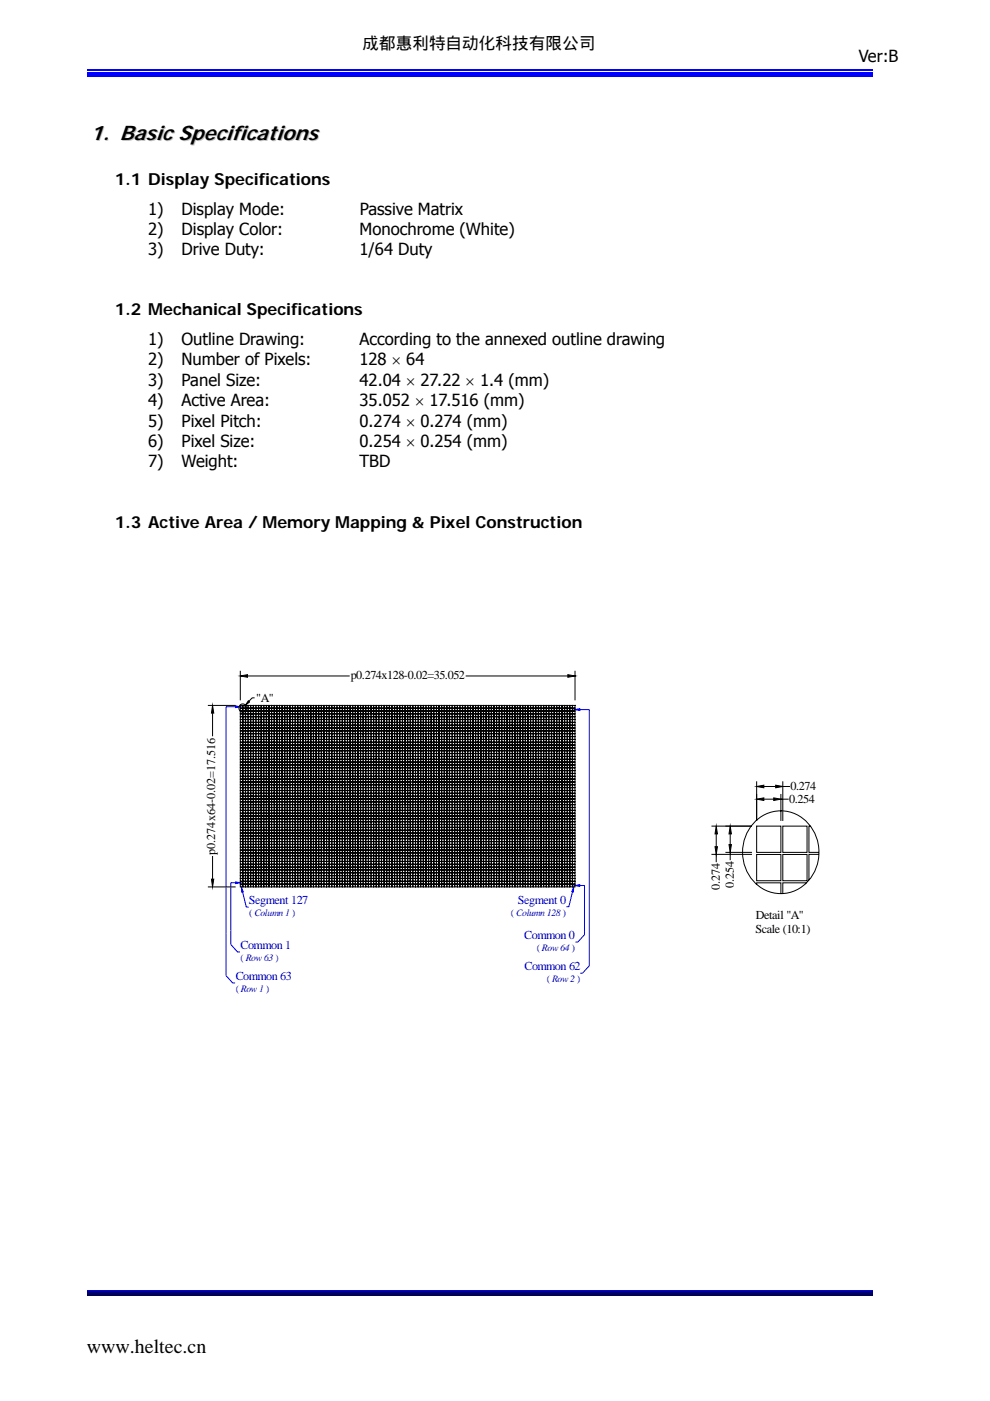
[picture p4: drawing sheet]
<svg xmlns="http://www.w3.org/2000/svg" width="210mm" height="297mm" viewBox="0 0 210 297" stroke-linecap="round" stroke-linejoin="round" font-family="sans-serif">
<defs><g id="words">
<text font-size="4.5" fill="#c0c0c0" x="19.3" y="29.8">1. Basic Specifications</text>
<text font-size="4.2" x="18.4" y="286.9">www.heltec.cn</text>
<g font-size="3.5">
<text x="76.9" y="10.4">成都惠利特自动化科技有限公司</text>
<text x="182.1" y="13.2">Ver:B</text>
<text x="24.4" y="39.1">1.1 Display Specifications</text>
<text x="31.4" y="45.6">1)</text>
<text x="38.5" y="45.6">Display Mode:</text>
<text x="76.3" y="45.6">Passive Matrix</text>
<text x="31.4" y="49.8">2)</text>
<text x="38.5" y="49.8">Display Color:</text>
<text x="76.3" y="49.8">Monochrome (White)</text>
<text x="31.4" y="54.1">3)</text>
<text x="38.5" y="54.1">Drive Duty:</text>
<text x="76.3" y="54.1">1/64 Duty</text>
<text x="24.4" y="66.8">1.2 Mechanical Specifications</text>
<text x="31.4" y="73.2">1)</text>
<text x="31.4" y="77.5">2)</text>
<text x="38.5" y="73.2">Outline Drawing:</text>
<text x="38.5" y="77.5">Number of Pixels:</text>
<text x="76.2" y="77.5">128 × 64</text>
<text x="76.3" y="73.2">According to the annexed outline drawing</text>
<text x="31.4" y="81.8">3)</text>
<text x="38.5" y="81.8">Panel Size:</text>
<text x="76.3" y="81.8">42.04 × 27.22 × 1.4 (mm)</text>
<text x="31.4" y="86.1">4)</text>
<text x="38.5" y="86.1">Active Area:</text>
<text x="76.3" y="86.1">35.052 × 17.516 (mm)</text>
<text x="31.4" y="90.5">5)</text>
<text x="31.4" y="94.8">6)</text>
<text x="38.5" y="90.5">Pixel Pitch:</text>
<text x="38.5" y="94.8">Pixel Size:</text>
<text x="76.2" y="90.5">0.274 × 0.274 (mm)</text>
<text x="76.3" y="94.8">0.254 × 0.254 (mm)</text>
<text x="31.4" y="99.1">7)</text>
<text x="38.5" y="99.1">Weight:</text>
<text x="76.3" y="99.1">TBD</text>
<text x="24.4" y="111.8">1.3 Active Area / Memory Mapping &amp; Pixel Construction</text>
</g>
<g font-size="2.6">
<text x="74.4" y="143.9">p0.274x128-0.02=35.052</text>
<text x="54.4" y="148.8">&quot;A&quot;</text>
<text x="167.7" y="167.6">0.274</text>
<text x="167.4" y="170.3">0.254</text>
<text x="45.6" y="181.3" transform="rotate(-90 45.6 181.3)">p0.274x64-0.02=17.516</text>
<text x="152.7" y="188.8" transform="rotate(-90 152.7 188.8)">0.274</text>
<text x="155.7" y="188.3" transform="rotate(-90 155.7 188.3)">0.254</text>
<text x="160.2" y="197.8">Scale (10:1)</text>
<text x="160.3" y="194.9">Detail &quot;A&quot;</text>
</g>
<g font-size="2.6" fill="#00f">
<text x="52.8" y="191.7">Segment 127</text>
<text x="109.9" y="191.7">Segment 0</text>
<text x="51" y="201.2">Common 1</text>
<text x="111.2" y="199.2">Common 0</text>
<text x="50" y="207.8">Common 63</text>
<text x="111.2" y="205.7">Common 62</text>
</g>
<g font-size="2.1" fill="#00f">
<text x="52.9" y="194.2">( Column 1 )</text>
<text x="108.4" y="194.2">( Column 128 )</text>
<text x="51" y="203.8">( Row 63 )</text>
<text x="113.8" y="201.7">( Row 64 )</text>
<text x="116" y="208.3">( Row 2 )</text>
<text x="50" y="210.3">( Row 1 )</text>
</g>
</g></defs>
<path d="M18.6 16.1h166.5" fill="none" stroke="#00f" stroke-width=".25"/>
<path d="M18.6 15.2h166.5v.5h-166.5z" fill="#00f"/>
<path d="M18.6 14.8h166.5M18.6 273.6h166.5" fill="none" stroke="#00f" stroke-width=".25"/>
<path d="M18.6 273.7h166.5v.8h-166.5z" fill="#00006b"/>
<path d="M18.6 274.7h166.5" fill="none" stroke="#005" stroke-width=".25"/>
<path d="M121.7 188l-.1 1.1-.3-.1z" fill="#00f"/>
<path d="M121.4 189.1l-.8 3.2h-.5M121.7 188l-.1 1.1-.3-.1zM124 198.2l-1.4 1.5h-.6M125 204.8l-1.5 1.5h-.5" fill="none" stroke="#00f" stroke-width=".21"/>
<path d="M121.9 187.7l1.1-.1v.3z" fill="#00f"/>
<path d="M121.9 187.7l1.1-.1v.3zM123 187.7h1v9.7" fill="none" stroke="#00f" stroke-width=".21"/>
<path d="M122 150.5l1-.2v.3z" fill="#00f"/>
<path d="M122 150.5l1-.2v.3zM123 150.5h2v47.5" fill="none" stroke="#00f" stroke-width=".21"/>
<path d="M50 187l1 .2-1 .1z" fill="#00f"/>
<path d="M50 187l1 .2-1 .1zM50 187.2h-1v10.1" fill="none" stroke="#00f" stroke-width=".21"/>
<path d="M50 149.7l1 .1-1 .2z" fill="#00f"/>
<path d="M50 149.7l1 .1-1 .2zM50 149.8h-2.1v48.1" fill="none" stroke="#00f" stroke-width=".21"/>
<path d="M51.2 188.1l.4 1-.3 .1z" fill="#00f"/>
<path d="M47.9 197.9v9l1.5 1.5h.5M49 197.3v3l1.4 1.5h.5M51.2 188.1l.4 1-.3 .1zM51.5 189.1l.7 3.2h.5M124 197.4v.8M125 198v6.8" fill="none" stroke="#00f" stroke-width=".21"/>
<g fill="none" stroke="#000" stroke-width=".21">
<path d="M44.1 149.6h5.9M45.1 149.6l.2 1.6h-.4zM45.1 151.2v4.9M51 159.8h.5v.6h-.5zM51 159.2h.5v.5h-.5zM51 158.6h.5v.6h-.5zM51 158h.5v.5h-.5zM51 157.4h.5v.5h-.5zM51 156.8h.5v.5h-.5zM51 156.2h.5v.6h-.5zM51 155.6h.5v.5h-.5zM51 155h.5v.5h-.5z"/>
<path d="M51 154.4h.5v.5h-.5zM51 153.8h.5v.5h-.5zM51 153.2h.5v.5h-.5zM51 152.6h.5v.5h-.5zM51 152h.5v.5h-.5zM51 151.4h.5v.5h-.5zM51 150.8h.5v.5h-.5zM51 150.2h.5v.5h-.5zM51 149.6h.5v.5h-.5zM51 143.3l1.5-.3v.6zM51 142.2v6.3M51 149.6h.1"/>
<path d="M51.5 159.8h.5v.6h-.5zM51.5 159.2h.5v.5h-.5zM51.5 158.6h.5v.6h-.5zM51.5 158h.5v.5h-.5zM51.5 157.4h.5v.5h-.5zM51.5 156.8h.5v.5h-.5zM51.5 156.2h.5v.6h-.5zM51.5 155.6h.5v.5h-.5zM51.5 155h.5v.5h-.5zM51.5 154.4h.5v.5h-.5zM51.5 153.8h.5v.5h-.5zM51.5 153.2h.5v.5h-.5z"/>
<path d="M51.5 152.6h.5v.5h-.5zM51.5 152h.5v.5h-.5zM51.5 151.4h.5v.5h-.5zM51.5 150.8h.5v.5h-.5zM51.5 150.2h.5v.5h-.5zM51.5 149.6h.5v.5h-.5zM52.1 159.8h.5v.6h-.5zM52.1 159.2h.5v.5h-.5zM52.1 158.6h.5v.6h-.5zM52.1 158h.5v.5h-.5zM52.1 157.4h.5v.5h-.5zM52.1 156.8h.5v.5h-.5z"/>
<path d="M52.1 156.2h.5v.6h-.5zM52.1 155.6h.5v.5h-.5zM52.1 155h.5v.5h-.5zM52.1 154.4h.5v.5h-.5zM52.1 153.8h.5v.5h-.5zM52.1 153.2h.5v.5h-.5zM52.1 152.6h.5v.5h-.5zM52.1 152h.5v.5h-.5zM52.1 151.4h.5v.5h-.5zM52.1 150.8h.5v.5h-.5zM52.1 150.2h.5v.5h-.5zM52.1 149.6h.5v.5h-.5z"/>
<path d="M52.5 143.3h21.7M52.6 159.8h.5v.6h-.5zM52.6 159.2h.5v.5h-.5zM52.6 158.6h.5v.6h-.5zM52.6 158h.5v.5h-.5zM52.6 157.4h.5v.5h-.5zM52.6 156.8h.5v.5h-.5zM52.6 156.2h.5v.6h-.5zM52.6 155.6h.5v.5h-.5zM52.6 155h.5v.5h-.5zM52.6 154.4h.5v.5h-.5zM52.6 153.8h.5v.5h-.5z"/>
<path d="M52.6 153.2h.5v.5h-.5zM52.6 152.6h.5v.5h-.5zM52.6 152h.5v.5h-.5zM52.6 151.4h.5v.5h-.5zM52.6 150.8h.5v.5h-.5zM52.6 150.2h.5v.5h-.5zM52.6 149.6h.5v.5h-.5zM52.7 148.6l.2 .3-.8 .6zM53.2 159.8h.5v.6h-.5zM53.2 159.2h.5v.5h-.5zM53.2 158.6h.5v.6h-.5zM53.2 158h.5v.5h-.5z"/>
<path d="M53.2 157.4h.5v.5h-.5zM53.2 156.8h.5v.5h-.5zM53.2 156.2h.5v.6h-.5zM53.2 155.6h.5v.5h-.5zM53.2 155h.5v.5h-.5zM53.2 154.4h.5v.5h-.5zM53.2 153.8h.5v.5h-.5zM53.2 153.2h.5v.5h-.5zM53.2 152.6h.5v.5h-.5zM53.2 152h.5v.5h-.5zM53.2 151.4h.5v.5h-.5zM53.2 150.8h.5v.5h-.5z"/>
<path d="M53.2 150.2h.5v.5h-.5zM53.2 149.6h.5v.5h-.5zM53.8 159.8h.5v.6h-.5zM53.8 159.2h.5v.5h-.5zM53.8 158.6h.5v.6h-.5zM53.8 158h.5v.5h-.5zM53.8 157.4h.5v.5h-.5zM53.8 156.8h.5v.5h-.5zM53.8 156.2h.5v.6h-.5zM53.8 155.6h.5v.5h-.5zM53.8 155h.5v.5h-.5zM53.8 154.4h.5v.5h-.5z"/>
<path d="M53.8 153.8h.5v.5h-.5zM53.8 153.2h.5v.5h-.5zM53.8 152.6h.5v.5h-.5zM53.8 152h.5v.5h-.5zM53.8 151.4h.5v.5h-.5zM53.8 150.8h.5v.5h-.5zM53.8 150.2h.5v.5h-.5zM53.8 149.6h.5v.5h-.5zM54 148h-.5l-.7 .7M54.3 159.8h.5v.6h-.5zM54.3 159.2h.5v.5h-.5zM54.3 158.6h.5v.6h-.5z"/>
<path d="M54.3 158h.5v.5h-.5zM54.3 157.4h.5v.5h-.5zM54.3 156.8h.5v.5h-.5zM54.3 156.2h.5v.6h-.5zM54.3 155.6h.5v.5h-.5zM54.3 155h.5v.5h-.5zM54.3 154.4h.5v.5h-.5zM54.3 153.8h.5v.5h-.5zM54.3 153.2h.5v.5h-.5zM54.3 152.6h.5v.5h-.5zM54.3 152h.5v.5h-.5zM54.3 151.4h.5v.5h-.5z"/>
<path d="M54.3 150.8h.5v.5h-.5zM54.3 150.2h.5v.5h-.5zM54.3 149.6h.5v.5h-.5zM54.9 159.8h.5v.6h-.5zM54.9 159.2h.5v.5h-.5zM54.9 158.6h.5v.6h-.5zM54.9 158h.5v.5h-.5zM54.9 157.4h.5v.5h-.5zM54.9 156.8h.5v.5h-.5zM54.9 156.2h.5v.6h-.5zM54.9 155.6h.5v.5h-.5zM54.9 155h.5v.5h-.5z"/>
<path d="M54.9 154.4h.5v.5h-.5zM54.9 153.8h.5v.5h-.5zM54.9 153.2h.5v.5h-.5zM54.9 152.6h.5v.5h-.5zM54.9 152h.5v.5h-.5zM54.9 151.4h.5v.5h-.5zM54.9 150.8h.5v.5h-.5zM54.9 150.2h.5v.5h-.5zM54.9 149.6h.5v.5h-.5zM55.4 159.8h.5v.6h-.5zM55.4 159.2h.5v.5h-.5zM55.4 158.6h.5v.6h-.5z"/>
<path d="M55.4 158h.5v.5h-.5zM55.4 157.4h.5v.5h-.5zM55.4 156.8h.5v.5h-.5zM55.4 156.2h.5v.6h-.5zM55.4 155.6h.5v.5h-.5zM55.4 155h.5v.5h-.5zM55.4 154.4h.5v.5h-.5zM55.4 153.8h.5v.5h-.5zM55.4 153.2h.5v.5h-.5zM55.4 152.6h.5v.5h-.5zM55.4 152h.5v.5h-.5zM55.4 151.4h.5v.5h-.5z"/>
<path d="M55.4 150.8h.5v.5h-.5zM55.4 150.2h.5v.5h-.5zM55.4 149.6h.5v.5h-.5zM56 159.8h.5v.6h-.5zM56 159.2h.5v.5h-.5zM56 158.6h.5v.6h-.5zM56 158h.5v.5h-.5zM56 157.4h.5v.5h-.5zM56 156.8h.5v.5h-.5zM56 156.2h.5v.6h-.5zM56 155.6h.5v.5h-.5zM56 155h.5v.5h-.5z"/>
<path d="M56 154.4h.5v.5h-.5zM56 153.8h.5v.5h-.5zM56 153.2h.5v.5h-.5zM56 152.6h.5v.5h-.5zM56 152h.5v.5h-.5zM56 151.4h.5v.5h-.5zM56 150.8h.5v.5h-.5zM56 150.2h.5v.5h-.5zM56 149.6h.5v.5h-.5zM56.5 159.8h.5v.6h-.5zM56.5 159.2h.5v.5h-.5zM56.5 158.6h.5v.6h-.5z"/>
<path d="M56.5 158h.5v.5h-.5zM56.5 157.4h.5v.5h-.5zM56.5 156.8h.5v.5h-.5zM56.5 156.2h.5v.6h-.5zM56.5 155.6h.5v.5h-.5zM56.5 155h.5v.5h-.5zM56.5 154.4h.5v.5h-.5zM56.5 153.8h.5v.5h-.5zM56.5 153.2h.5v.5h-.5zM56.5 152.6h.5v.5h-.5zM56.5 152h.5v.5h-.5zM56.5 151.4h.5v.5h-.5z"/>
<path d="M56.5 150.8h.5v.5h-.5zM56.5 150.2h.5v.5h-.5zM56.5 149.6h.5v.5h-.5zM57.1 159.8h.5v.6h-.5zM57.1 159.2h.5v.5h-.5zM57.1 158.6h.5v.6h-.5zM57.1 158h.5v.5h-.5zM57.1 157.4h.5v.5h-.5zM57.1 156.8h.5v.5h-.5zM57.1 156.2h.5v.6h-.5zM57.1 155.6h.5v.5h-.5zM57.1 155h.5v.5h-.5z"/>
<path d="M57.1 154.4h.5v.5h-.5zM57.1 153.8h.5v.5h-.5zM57.1 153.2h.5v.5h-.5zM57.1 152.6h.5v.5h-.5zM57.1 152h.5v.5h-.5zM57.1 151.4h.5v.5h-.5zM57.1 150.8h.5v.5h-.5zM57.1 150.2h.5v.5h-.5zM57.1 149.6h.5v.5h-.5zM57.6 159.8h.5v.6h-.5zM57.6 159.2h.5v.5h-.5zM57.6 158.6h.5v.6h-.5z"/>
<path d="M57.6 158h.5v.5h-.5zM57.6 157.4h.5v.5h-.5zM57.6 156.8h.5v.5h-.5zM57.6 156.2h.5v.6h-.5zM57.6 155.6h.5v.5h-.5zM57.6 155h.5v.5h-.5zM57.6 154.4h.5v.5h-.5zM57.6 153.8h.5v.5h-.5zM57.6 153.2h.5v.5h-.5zM57.6 152.6h.5v.5h-.5zM57.6 152h.5v.5h-.5zM57.6 151.4h.5v.5h-.5z"/>
<path d="M57.6 150.8h.5v.5h-.5zM57.6 150.2h.5v.5h-.5zM57.6 149.6h.5v.5h-.5zM58.2 159.8h.5v.6h-.5zM58.2 159.2h.5v.5h-.5zM58.2 158.6h.5v.6h-.5zM58.2 158h.5v.5h-.5zM58.2 157.4h.5v.5h-.5zM58.2 156.8h.5v.5h-.5zM58.2 156.2h.5v.6h-.5zM58.2 155.6h.5v.5h-.5zM58.2 155h.5v.5h-.5z"/>
<path d="M58.2 154.4h.5v.5h-.5zM58.2 153.8h.5v.5h-.5zM58.2 153.2h.5v.5h-.5zM58.2 152.6h.5v.5h-.5zM58.2 152h.5v.5h-.5zM58.2 151.4h.5v.5h-.5zM58.2 150.8h.5v.5h-.5zM58.2 150.2h.5v.5h-.5zM58.2 149.6h.5v.5h-.5zM58.7 159.8h.6v.6h-.6zM58.7 159.2h.6v.5h-.6zM58.7 158.6h.6v.6h-.6z"/>
<path d="M58.7 158h.6v.5h-.6zM58.7 157.4h.6v.5h-.6zM58.7 156.8h.6v.5h-.6zM58.7 156.2h.6v.6h-.6zM58.7 155.6h.6v.5h-.6zM58.7 155h.6v.5h-.6zM58.7 154.4h.6v.5h-.6zM58.7 153.8h.6v.5h-.6zM58.7 153.2h.6v.5h-.6zM58.7 152.6h.6v.5h-.6zM58.7 152h.6v.5h-.6zM58.7 151.4h.6v.5h-.6z"/>
<path d="M58.7 150.8h.6v.5h-.6zM58.7 150.2h.6v.5h-.6zM58.7 149.6h.6v.5h-.6zM59.3 159.8h.5v.6h-.5zM59.3 159.2h.5v.5h-.5zM59.3 158.6h.5v.6h-.5zM59.3 158h.5v.5h-.5zM59.3 157.4h.5v.5h-.5zM59.3 156.8h.5v.5h-.5zM59.3 156.2h.5v.6h-.5zM59.3 155.6h.5v.5h-.5zM59.3 155h.5v.5h-.5z"/>
<path d="M59.3 154.4h.5v.5h-.5zM59.3 153.8h.5v.5h-.5zM59.3 153.2h.5v.5h-.5zM59.3 152.6h.5v.5h-.5zM59.3 152h.5v.5h-.5zM59.3 151.4h.5v.5h-.5zM59.3 150.8h.5v.5h-.5zM59.3 150.2h.5v.5h-.5zM59.3 149.6h.5v.5h-.5zM59.9 159.8h.5v.6h-.5zM59.9 159.2h.5v.5h-.5zM59.9 158.6h.5v.6h-.5z"/>
<path d="M59.9 158h.5v.5h-.5zM59.9 157.4h.5v.5h-.5zM59.9 156.8h.5v.5h-.5zM59.9 156.2h.5v.6h-.5zM59.9 155.6h.5v.5h-.5zM59.9 155h.5v.5h-.5zM59.9 154.4h.5v.5h-.5zM59.9 153.8h.5v.5h-.5zM59.9 153.2h.5v.5h-.5zM59.9 152.6h.5v.5h-.5zM59.9 152h.5v.5h-.5zM59.9 151.4h.5v.5h-.5z"/>
<path d="M59.9 150.8h.5v.5h-.5zM59.9 150.2h.5v.5h-.5zM59.9 149.6h.5v.5h-.5zM60.4 159.8h.5v.6h-.5zM60.4 159.2h.5v.5h-.5zM60.4 158.6h.5v.6h-.5zM60.4 158h.5v.5h-.5zM60.4 157.4h.5v.5h-.5zM60.4 156.8h.5v.5h-.5zM60.4 156.2h.5v.6h-.5zM60.4 155.6h.5v.5h-.5zM60.4 155h.5v.5h-.5z"/>
<path d="M60.4 154.4h.5v.5h-.5zM60.4 153.8h.5v.5h-.5zM60.4 153.2h.5v.5h-.5zM60.4 152.6h.5v.5h-.5zM60.4 152h.5v.5h-.5zM60.4 151.4h.5v.5h-.5zM60.4 150.8h.5v.5h-.5zM60.4 150.2h.5v.5h-.5zM60.4 149.6h.5v.5h-.5zM61 159.8h.5v.6h-.5zM61 159.2h.5v.5h-.5zM61 158.6h.5v.6h-.5z"/>
<path d="M61 158h.5v.5h-.5zM61 157.4h.5v.5h-.5zM61 156.8h.5v.5h-.5zM61 156.2h.5v.6h-.5zM61 155.6h.5v.5h-.5zM61 155h.5v.5h-.5zM61 154.4h.5v.5h-.5zM61 153.8h.5v.5h-.5zM61 153.2h.5v.5h-.5zM61 152.6h.5v.5h-.5zM61 152h.5v.5h-.5zM61 151.4h.5v.5h-.5z"/>
<path d="M61 150.8h.5v.5h-.5zM61 150.2h.5v.5h-.5zM61 149.6h.5v.5h-.5zM61.5 159.8h.5v.6h-.5zM61.5 159.2h.5v.5h-.5zM61.5 158.6h.5v.6h-.5zM61.5 158h.5v.5h-.5zM61.5 157.4h.5v.5h-.5zM61.5 156.8h.5v.5h-.5zM61.5 156.2h.5v.6h-.5zM61.5 155.6h.5v.5h-.5zM61.5 155h.5v.5h-.5z"/>
<path d="M61.5 154.4h.5v.5h-.5zM61.5 153.8h.5v.5h-.5zM61.5 153.2h.5v.5h-.5zM61.5 152.6h.5v.5h-.5zM61.5 152h.5v.5h-.5zM61.5 151.4h.5v.5h-.5zM61.5 150.8h.5v.5h-.5zM61.5 150.2h.5v.5h-.5zM61.5 149.6h.5v.5h-.5zM62.1 159.8h.5v.6h-.5zM62.1 159.2h.5v.5h-.5zM62.1 158.6h.5v.6h-.5z"/>
<path d="M62.1 158h.5v.5h-.5zM62.1 157.4h.5v.5h-.5zM62.1 156.8h.5v.5h-.5zM62.1 156.2h.5v.6h-.5zM62.1 155.6h.5v.5h-.5zM62.1 155h.5v.5h-.5zM62.1 154.4h.5v.5h-.5zM62.1 153.8h.5v.5h-.5zM62.1 153.2h.5v.5h-.5zM62.1 152.6h.5v.5h-.5zM62.1 152h.5v.5h-.5zM62.1 151.4h.5v.5h-.5z"/>
<path d="M62.1 150.8h.5v.5h-.5zM62.1 150.2h.5v.5h-.5zM62.1 149.6h.5v.5h-.5zM62.6 159.8h.5v.6h-.5zM62.6 159.2h.5v.5h-.5zM62.6 158.6h.5v.6h-.5zM62.6 158h.5v.5h-.5zM62.6 157.4h.5v.5h-.5zM62.6 156.8h.5v.5h-.5zM62.6 156.2h.5v.6h-.5zM62.6 155.6h.5v.5h-.5zM62.6 155h.5v.5h-.5z"/>
<path d="M62.6 154.4h.5v.5h-.5zM62.6 153.8h.5v.5h-.5zM62.6 153.2h.5v.5h-.5zM62.6 152.6h.5v.5h-.5zM62.6 152h.5v.5h-.5zM62.6 151.4h.5v.5h-.5zM62.6 150.8h.5v.5h-.5zM62.6 150.2h.5v.5h-.5zM62.6 149.6h.5v.5h-.5zM63.2 159.8h.5v.6h-.5zM63.2 159.2h.5v.5h-.5zM63.2 158.6h.5v.6h-.5z"/>
<path d="M63.2 158h.5v.5h-.5zM63.2 157.4h.5v.5h-.5zM63.2 156.8h.5v.5h-.5zM63.2 156.2h.5v.6h-.5zM63.2 155.6h.5v.5h-.5zM63.2 155h.5v.5h-.5zM63.2 154.4h.5v.5h-.5zM63.2 153.8h.5v.5h-.5zM63.2 153.2h.5v.5h-.5zM63.2 152.6h.5v.5h-.5zM63.2 152h.5v.5h-.5zM63.2 151.4h.5v.5h-.5z"/>
<path d="M63.2 150.8h.5v.5h-.5zM63.2 150.2h.5v.5h-.5zM63.2 149.6h.5v.5h-.5zM63.7 159.8h.5v.6h-.5zM63.7 159.2h.5v.5h-.5zM63.7 158.6h.5v.6h-.5zM63.7 158h.5v.5h-.5zM63.7 157.4h.5v.5h-.5zM63.7 156.8h.5v.5h-.5zM63.7 156.2h.5v.6h-.5zM63.7 155.6h.5v.5h-.5zM63.7 155h.5v.5h-.5z"/>
<path d="M63.7 154.4h.5v.5h-.5zM63.7 153.8h.5v.5h-.5zM63.7 153.2h.5v.5h-.5zM63.7 152.6h.5v.5h-.5zM63.7 152h.5v.5h-.5zM63.7 151.4h.5v.5h-.5zM63.7 150.8h.5v.5h-.5zM63.7 150.2h.5v.5h-.5zM63.7 149.6h.5v.5h-.5zM64.3 159.8h.5v.6h-.5zM64.3 159.2h.5v.5h-.5zM64.3 158.6h.5v.6h-.5z"/>
<path d="M64.3 158h.5v.5h-.5zM64.3 157.4h.5v.5h-.5zM64.3 156.8h.5v.5h-.5zM64.3 156.2h.5v.6h-.5zM64.3 155.6h.5v.5h-.5zM64.3 155h.5v.5h-.5zM64.3 154.4h.5v.5h-.5zM64.3 153.8h.5v.5h-.5zM64.3 153.2h.5v.5h-.5zM64.3 152.6h.5v.5h-.5zM64.3 152h.5v.5h-.5zM64.3 151.4h.5v.5h-.5z"/>
<path d="M64.3 150.8h.5v.5h-.5zM64.3 150.2h.5v.5h-.5zM64.3 149.6h.5v.5h-.5zM64.8 159.8h.6v.6h-.6zM64.8 159.2h.6v.5h-.6zM64.8 158.6h.6v.6h-.6zM64.8 158h.6v.5h-.6zM64.8 157.4h.6v.5h-.6zM64.8 156.8h.6v.5h-.6zM64.8 156.2h.6v.6h-.6zM64.8 155.6h.6v.5h-.6zM64.8 155h.6v.5h-.6z"/>
<path d="M64.8 154.4h.6v.5h-.6zM64.8 153.8h.6v.5h-.6zM64.8 153.2h.6v.5h-.6zM64.8 152.6h.6v.5h-.6zM64.8 152h.6v.5h-.6zM64.8 151.4h.6v.5h-.6zM64.8 150.8h.6v.5h-.6zM64.8 150.2h.6v.5h-.6zM64.8 149.6h.6v.5h-.6zM65.4 159.8h.5v.6h-.5zM65.4 159.2h.5v.5h-.5zM65.4 158.6h.5v.6h-.5z"/>
<path d="M65.4 158h.5v.5h-.5zM65.4 157.4h.5v.5h-.5zM65.4 156.8h.5v.5h-.5zM65.4 156.2h.5v.6h-.5zM65.4 155.6h.5v.5h-.5zM65.4 155h.5v.5h-.5zM65.4 154.4h.5v.5h-.5zM65.4 153.8h.5v.5h-.5zM65.4 153.2h.5v.5h-.5zM65.4 152.6h.5v.5h-.5zM65.4 152h.5v.5h-.5zM65.4 151.4h.5v.5h-.5z"/>
<path d="M65.4 150.8h.5v.5h-.5zM65.4 150.2h.5v.5h-.5zM65.4 149.6h.5v.5h-.5zM66 159.8h.5v.6h-.5zM66 159.2h.5v.5h-.5zM66 158.6h.5v.6h-.5zM66 158h.5v.5h-.5zM66 157.4h.5v.5h-.5zM66 156.8h.5v.5h-.5zM66 156.2h.5v.6h-.5zM66 155.6h.5v.5h-.5zM66 155h.5v.5h-.5z"/>
<path d="M66 154.4h.5v.5h-.5zM66 153.8h.5v.5h-.5zM66 153.2h.5v.5h-.5zM66 152.6h.5v.5h-.5zM66 152h.5v.5h-.5zM66 151.4h.5v.5h-.5zM66 150.8h.5v.5h-.5zM66 150.2h.5v.5h-.5zM66 149.6h.5v.5h-.5zM66.5 159.8h.5v.6h-.5zM66.5 159.2h.5v.5h-.5zM66.5 158.6h.5v.6h-.5z"/>
<path d="M66.5 158h.5v.5h-.5zM66.5 157.4h.5v.5h-.5zM66.5 156.8h.5v.5h-.5zM66.5 156.2h.5v.6h-.5zM66.5 155.6h.5v.5h-.5zM66.5 155h.5v.5h-.5zM66.5 154.4h.5v.5h-.5zM66.5 153.8h.5v.5h-.5zM66.5 153.2h.5v.5h-.5zM66.5 152.6h.5v.5h-.5zM66.5 152h.5v.5h-.5zM66.5 151.4h.5v.5h-.5z"/>
<path d="M66.5 150.8h.5v.5h-.5zM66.5 150.2h.5v.5h-.5zM66.5 149.6h.5v.5h-.5zM67.1 159.8h.5v.6h-.5zM67.1 159.2h.5v.5h-.5zM67.1 158.6h.5v.6h-.5zM67.1 158h.5v.5h-.5zM67.1 157.4h.5v.5h-.5zM67.1 156.8h.5v.5h-.5zM67.1 156.2h.5v.6h-.5zM67.1 155.6h.5v.5h-.5zM67.1 155h.5v.5h-.5z"/>
<path d="M67.1 154.4h.5v.5h-.5zM67.1 153.8h.5v.5h-.5zM67.1 153.2h.5v.5h-.5zM67.1 152.6h.5v.5h-.5zM67.1 152h.5v.5h-.5zM67.1 151.4h.5v.5h-.5zM67.1 150.8h.5v.5h-.5zM67.1 150.2h.5v.5h-.5zM67.1 149.6h.5v.5h-.5zM67.6 159.8h.5v.6h-.5zM67.6 159.2h.5v.5h-.5zM67.6 158.6h.5v.6h-.5z"/>
<path d="M67.6 158h.5v.5h-.5zM67.6 157.4h.5v.5h-.5zM67.6 156.8h.5v.5h-.5zM67.6 156.2h.5v.6h-.5zM67.6 155.6h.5v.5h-.5zM67.6 155h.5v.5h-.5zM67.6 154.4h.5v.5h-.5zM67.6 153.8h.5v.5h-.5zM67.6 153.2h.5v.5h-.5zM67.6 152.6h.5v.5h-.5zM67.6 152h.5v.5h-.5zM67.6 151.4h.5v.5h-.5z"/>
<path d="M67.6 150.8h.5v.5h-.5zM67.6 150.2h.5v.5h-.5zM67.6 149.6h.5v.5h-.5zM68.2 159.8h.5v.6h-.5zM68.2 159.2h.5v.5h-.5zM68.2 158.6h.5v.6h-.5zM68.2 158h.5v.5h-.5zM68.2 157.4h.5v.5h-.5zM68.2 156.8h.5v.5h-.5zM68.2 156.2h.5v.6h-.5zM68.2 155.6h.5v.5h-.5zM68.2 155h.5v.5h-.5z"/>
<path d="M68.2 154.4h.5v.5h-.5zM68.2 153.8h.5v.5h-.5zM68.2 153.2h.5v.5h-.5zM68.2 152.6h.5v.5h-.5zM68.2 152h.5v.5h-.5zM68.2 151.4h.5v.5h-.5zM68.2 150.8h.5v.5h-.5zM68.2 150.2h.5v.5h-.5zM68.2 149.6h.5v.5h-.5zM68.7 159.8h.6v.6h-.6zM68.7 159.2h.6v.5h-.6zM68.7 158.6h.6v.6h-.6z"/>
<path d="M68.7 158h.6v.5h-.6zM68.7 157.4h.6v.5h-.6zM68.7 156.8h.6v.5h-.6zM68.7 156.2h.6v.6h-.6zM68.7 155.6h.6v.5h-.6zM68.7 155h.6v.5h-.6zM68.7 154.4h.6v.5h-.6zM68.7 153.8h.6v.5h-.6zM68.7 153.2h.6v.5h-.6zM68.7 152.6h.6v.5h-.6zM68.7 152h.6v.5h-.6zM68.7 151.4h.6v.5h-.6z"/>
<path d="M68.7 150.8h.6v.5h-.6zM68.7 150.2h.6v.5h-.6zM68.7 149.6h.6v.5h-.6zM69.3 159.8h.5v.6h-.5zM69.3 159.2h.5v.5h-.5zM69.3 158.6h.5v.6h-.5zM69.3 158h.5v.5h-.5zM69.3 157.4h.5v.5h-.5zM69.3 156.8h.5v.5h-.5zM69.3 156.2h.5v.6h-.5zM69.3 155.6h.5v.5h-.5zM69.3 155h.5v.5h-.5z"/>
<path d="M69.3 154.4h.5v.5h-.5zM69.3 153.8h.5v.5h-.5zM69.3 153.2h.5v.5h-.5zM69.3 152.6h.5v.5h-.5zM69.3 152h.5v.5h-.5zM69.3 151.4h.5v.5h-.5zM69.3 150.8h.5v.5h-.5zM69.3 150.2h.5v.5h-.5zM69.3 149.6h.5v.5h-.5zM69.8 159.8h.6v.6h-.6zM69.8 159.2h.6v.5h-.6zM69.8 158.6h.6v.6h-.6z"/>
<path d="M69.8 158h.6v.5h-.6zM69.8 157.4h.6v.5h-.6zM69.8 156.8h.6v.5h-.6zM69.8 156.2h.6v.6h-.6zM69.8 155.6h.6v.5h-.6zM69.8 155h.6v.5h-.6zM69.8 154.4h.6v.5h-.6zM69.8 153.8h.6v.5h-.6zM69.8 153.2h.6v.5h-.6zM69.8 152.6h.6v.5h-.6zM69.8 152h.6v.5h-.6zM69.8 151.4h.6v.5h-.6z"/>
<path d="M69.8 150.8h.6v.5h-.6zM69.8 150.2h.6v.5h-.6zM69.8 149.6h.6v.5h-.6zM70.4 159.8h.5v.6h-.5zM70.4 159.2h.5v.5h-.5zM70.4 158.6h.5v.6h-.5zM70.4 158h.5v.5h-.5zM70.4 157.4h.5v.5h-.5zM70.4 156.8h.5v.5h-.5zM70.4 156.2h.5v.6h-.5zM70.4 155.6h.5v.5h-.5zM70.4 155h.5v.5h-.5z"/>
<path d="M70.4 154.4h.5v.5h-.5zM70.4 153.8h.5v.5h-.5zM70.4 153.2h.5v.5h-.5zM70.4 152.6h.5v.5h-.5zM70.4 152h.5v.5h-.5zM70.4 151.4h.5v.5h-.5zM70.4 150.8h.5v.5h-.5zM70.4 150.2h.5v.5h-.5zM70.4 149.6h.5v.5h-.5zM71 159.8h.5v.6h-.5zM71 159.2h.5v.5h-.5zM71 158.6h.5v.6h-.5z"/>
<path d="M71 158h.5v.5h-.5zM71 157.4h.5v.5h-.5zM71 156.8h.5v.5h-.5zM71 156.2h.5v.6h-.5zM71 155.6h.5v.5h-.5zM71 155h.5v.5h-.5zM71 154.4h.5v.5h-.5zM71 153.8h.5v.5h-.5zM71 153.2h.5v.5h-.5zM71 152.6h.5v.5h-.5zM71 152h.5v.5h-.5zM71 151.4h.5v.5h-.5z"/>
<path d="M71 150.8h.5v.5h-.5zM71 150.2h.5v.5h-.5zM71 149.6h.5v.5h-.5zM71.5 159.8h.5v.6h-.5zM71.5 159.2h.5v.5h-.5zM71.5 158.6h.5v.6h-.5zM71.5 158h.5v.5h-.5zM71.5 157.4h.5v.5h-.5zM71.5 156.8h.5v.5h-.5zM71.5 156.2h.5v.6h-.5zM71.5 155.6h.5v.5h-.5zM71.5 155h.5v.5h-.5z"/>
<path d="M71.5 154.4h.5v.5h-.5zM71.5 153.8h.5v.5h-.5zM71.5 153.2h.5v.5h-.5zM71.5 152.6h.5v.5h-.5zM71.5 152h.5v.5h-.5zM71.5 151.4h.5v.5h-.5zM71.5 150.8h.5v.5h-.5zM71.5 150.2h.5v.5h-.5zM71.5 149.6h.5v.5h-.5zM72.1 159.8h.5v.6h-.5zM72.1 159.2h.5v.5h-.5zM72.1 158.6h.5v.6h-.5z"/>
<path d="M72.1 158h.5v.5h-.5zM72.1 157.4h.5v.5h-.5zM72.1 156.8h.5v.5h-.5zM72.1 156.2h.5v.6h-.5zM72.1 155.6h.5v.5h-.5zM72.1 155h.5v.5h-.5zM72.1 154.4h.5v.5h-.5zM72.1 153.8h.5v.5h-.5zM72.1 153.2h.5v.5h-.5zM72.1 152.6h.5v.5h-.5zM72.1 152h.5v.5h-.5zM72.1 151.4h.5v.5h-.5z"/>
<path d="M72.1 150.8h.5v.5h-.5zM72.1 150.2h.5v.5h-.5zM72.1 149.6h.5v.5h-.5zM72.6 159.8h.5v.6h-.5zM72.6 159.2h.5v.5h-.5zM72.6 158.6h.5v.6h-.5zM72.6 158h.5v.5h-.5zM72.6 157.4h.5v.5h-.5zM72.6 156.8h.5v.5h-.5zM72.6 156.2h.5v.6h-.5zM72.6 155.6h.5v.5h-.5zM72.6 155h.5v.5h-.5z"/>
<path d="M72.6 154.4h.5v.5h-.5zM72.6 153.8h.5v.5h-.5zM72.6 153.2h.5v.5h-.5zM72.6 152.6h.5v.5h-.5zM72.6 152h.5v.5h-.5zM72.6 151.4h.5v.5h-.5zM72.6 150.8h.5v.5h-.5zM72.6 150.2h.5v.5h-.5zM72.6 149.6h.5v.5h-.5zM73.2 159.8h.5v.6h-.5zM73.2 159.2h.5v.5h-.5zM73.2 158.6h.5v.6h-.5z"/>
<path d="M73.2 158h.5v.5h-.5zM73.2 157.4h.5v.5h-.5zM73.2 156.8h.5v.5h-.5zM73.2 156.2h.5v.6h-.5zM73.2 155.6h.5v.5h-.5zM73.2 155h.5v.5h-.5zM73.2 154.4h.5v.5h-.5zM73.2 153.8h.5v.5h-.5zM73.2 153.2h.5v.5h-.5zM73.2 152.6h.5v.5h-.5zM73.2 152h.5v.5h-.5zM73.2 151.4h.5v.5h-.5z"/>
<path d="M73.2 150.8h.5v.5h-.5zM73.2 150.2h.5v.5h-.5zM73.2 149.6h.5v.5h-.5zM73.7 159.8h.5v.6h-.5zM73.7 159.2h.5v.5h-.5zM73.7 158.6h.5v.6h-.5zM73.7 158h.5v.5h-.5zM73.7 157.4h.5v.5h-.5zM73.7 156.8h.5v.5h-.5zM73.7 156.2h.5v.6h-.5zM73.7 155.6h.5v.5h-.5zM73.7 155h.5v.5h-.5z"/>
<path d="M73.7 154.4h.5v.5h-.5zM73.7 153.8h.5v.5h-.5zM73.7 153.2h.5v.5h-.5zM73.7 152.6h.5v.5h-.5zM73.7 152h.5v.5h-.5zM73.7 151.4h.5v.5h-.5zM73.7 150.8h.5v.5h-.5zM73.7 150.2h.5v.5h-.5zM73.7 149.6h.5v.5h-.5zM74.3 159.8h.5v.6h-.5zM74.3 159.2h.5v.5h-.5zM74.3 158.6h.5v.6h-.5z"/>
<path d="M74.3 158h.5v.5h-.5zM74.3 157.4h.5v.5h-.5zM74.3 156.8h.5v.5h-.5zM74.3 156.2h.5v.6h-.5zM74.3 155.6h.5v.5h-.5zM74.3 155h.5v.5h-.5zM74.3 154.4h.5v.5h-.5zM74.3 153.8h.5v.5h-.5zM74.3 153.2h.5v.5h-.5zM74.3 152.6h.5v.5h-.5zM74.3 152h.5v.5h-.5zM74.3 151.4h.5v.5h-.5z"/>
<path d="M74.3 150.8h.5v.5h-.5zM74.3 150.2h.5v.5h-.5zM74.3 149.6h.5v.5h-.5zM74.8 159.8h.6v.6h-.6zM74.8 159.2h.6v.5h-.6zM74.8 158.6h.6v.6h-.6zM74.8 158h.6v.5h-.6zM74.8 157.4h.6v.5h-.6zM74.8 156.8h.6v.5h-.6zM74.8 156.2h.6v.6h-.6zM74.8 155.6h.6v.5h-.6zM74.8 155h.6v.5h-.6z"/>
<path d="M74.8 154.4h.6v.5h-.6zM74.8 153.8h.6v.5h-.6zM74.8 153.2h.6v.5h-.6zM74.8 152.6h.6v.5h-.6zM74.8 152h.6v.5h-.6zM74.8 151.4h.6v.5h-.6zM74.8 150.8h.6v.5h-.6zM74.8 150.2h.6v.5h-.6zM74.8 149.6h.6v.5h-.6zM75.4 159.8h.5v.6h-.5zM75.4 159.2h.5v.5h-.5zM75.4 158.6h.5v.6h-.5z"/>
<path d="M75.4 158h.5v.5h-.5zM75.4 157.4h.5v.5h-.5zM75.4 156.8h.5v.5h-.5zM75.4 156.2h.5v.6h-.5zM75.4 155.6h.5v.5h-.5zM75.4 155h.5v.5h-.5zM75.4 154.4h.5v.5h-.5zM75.4 153.8h.5v.5h-.5zM75.4 153.2h.5v.5h-.5zM75.4 152.6h.5v.5h-.5zM75.4 152h.5v.5h-.5zM75.4 151.4h.5v.5h-.5z"/>
<path d="M75.4 150.8h.5v.5h-.5zM75.4 150.2h.5v.5h-.5zM75.4 149.6h.5v.5h-.5zM75.9 159.8h.6v.6h-.6zM75.9 159.2h.6v.5h-.6zM75.9 158.6h.6v.6h-.6zM75.9 158h.6v.5h-.6zM75.9 157.4h.6v.5h-.6zM75.9 156.8h.6v.5h-.6zM75.9 156.2h.6v.6h-.6zM75.9 155.6h.6v.5h-.6zM75.9 155h.6v.5h-.6z"/>
<path d="M75.9 154.4h.6v.5h-.6zM75.9 153.8h.6v.5h-.6zM75.9 153.2h.6v.5h-.6zM75.9 152.6h.6v.5h-.6zM75.9 152h.6v.5h-.6zM75.9 151.4h.6v.5h-.6zM75.9 150.8h.6v.5h-.6zM75.9 150.2h.6v.5h-.6zM75.9 149.6h.6v.5h-.6zM76.5 159.8h.5v.6h-.5zM76.5 159.2h.5v.5h-.5zM76.5 158.6h.5v.6h-.5z"/>
<path d="M76.5 158h.5v.5h-.5zM76.5 157.4h.5v.5h-.5zM76.5 156.8h.5v.5h-.5zM76.5 156.2h.5v.6h-.5zM76.5 155.6h.5v.5h-.5zM76.5 155h.5v.5h-.5zM76.5 154.4h.5v.5h-.5zM76.5 153.8h.5v.5h-.5zM76.5 153.2h.5v.5h-.5zM76.5 152.6h.5v.5h-.5zM76.5 152h.5v.5h-.5zM76.5 151.4h.5v.5h-.5z"/>
<path d="M76.5 150.8h.5v.5h-.5zM76.5 150.2h.5v.5h-.5zM76.5 149.6h.5v.5h-.5zM77 159.8h.6v.6h-.6zM77 159.2h.6v.5h-.6zM77 158.6h.6v.6h-.6zM77 158h.6v.5h-.6zM77 157.4h.6v.5h-.6zM77 156.8h.6v.5h-.6zM77 156.2h.6v.6h-.6zM77 155.6h.6v.5h-.6zM77 155h.6v.5h-.6z"/>
<path d="M77 154.4h.6v.5h-.6zM77 153.8h.6v.5h-.6zM77 153.2h.6v.5h-.6zM77 152.6h.6v.5h-.6zM77 152h.6v.5h-.6zM77 151.4h.6v.5h-.6zM77 150.8h.6v.5h-.6zM77 150.2h.6v.5h-.6zM77 149.6h.6v.5h-.6zM77.6 159.8h.5v.6h-.5zM77.6 159.2h.5v.5h-.5zM77.6 158.6h.5v.6h-.5z"/>
<path d="M77.6 158h.5v.5h-.5zM77.6 157.4h.5v.5h-.5zM77.6 156.8h.5v.5h-.5zM77.6 156.2h.5v.6h-.5zM77.6 155.6h.5v.5h-.5zM77.6 155h.5v.5h-.5zM77.6 154.4h.5v.5h-.5zM77.6 153.8h.5v.5h-.5zM77.6 153.2h.5v.5h-.5zM77.6 152.6h.5v.5h-.5zM77.6 152h.5v.5h-.5zM77.6 151.4h.5v.5h-.5z"/>
<path d="M77.6 150.8h.5v.5h-.5zM77.6 150.2h.5v.5h-.5zM77.6 149.6h.5v.5h-.5zM78.1 159.8h.6v.6h-.6zM78.1 159.2h.6v.5h-.6zM78.1 158.6h.6v.6h-.6zM78.1 158h.6v.5h-.6zM78.1 157.4h.6v.5h-.6zM78.1 156.8h.6v.5h-.6zM78.1 156.2h.6v.6h-.6zM78.1 155.6h.6v.5h-.6zM78.1 155h.6v.5h-.6z"/>
<path d="M78.1 154.4h.6v.5h-.6zM78.1 153.8h.6v.5h-.6zM78.1 153.2h.6v.5h-.6zM78.1 152.6h.6v.5h-.6zM78.1 152h.6v.5h-.6zM78.1 151.4h.6v.5h-.6zM78.1 150.8h.6v.5h-.6zM78.1 150.2h.6v.5h-.6zM78.1 149.6h.6v.5h-.6zM78.7 159.8h.5v.6h-.5zM78.7 159.2h.5v.5h-.5zM78.7 158.6h.5v.6h-.5z"/>
<path d="M78.7 158h.5v.5h-.5zM78.7 157.4h.5v.5h-.5zM78.7 156.8h.5v.5h-.5zM78.7 156.2h.5v.6h-.5zM78.7 155.6h.5v.5h-.5zM78.7 155h.5v.5h-.5zM78.7 154.4h.5v.5h-.5zM78.7 153.8h.5v.5h-.5zM78.7 153.2h.5v.5h-.5zM78.7 152.6h.5v.5h-.5zM78.7 152h.5v.5h-.5zM78.7 151.4h.5v.5h-.5z"/>
<path d="M78.7 150.8h.5v.5h-.5zM78.7 150.2h.5v.5h-.5zM78.7 149.6h.5v.5h-.5zM79.3 159.8h.5v.6h-.5zM79.3 159.2h.5v.5h-.5zM79.3 158.6h.5v.6h-.5zM79.3 158h.5v.5h-.5zM79.3 157.4h.5v.5h-.5zM79.3 156.8h.5v.5h-.5zM79.3 156.2h.5v.6h-.5zM79.3 155.6h.5v.5h-.5zM79.3 155h.5v.5h-.5z"/>
<path d="M79.3 154.4h.5v.5h-.5zM79.3 153.8h.5v.5h-.5zM79.3 153.2h.5v.5h-.5zM79.3 152.6h.5v.5h-.5zM79.3 152h.5v.5h-.5zM79.3 151.4h.5v.5h-.5zM79.3 150.8h.5v.5h-.5zM79.3 150.2h.5v.5h-.5zM79.3 149.6h.5v.5h-.5zM79.8 159.8h.5v.6h-.5zM79.8 159.2h.5v.5h-.5zM79.8 158.6h.5v.6h-.5z"/>
<path d="M79.8 158h.5v.5h-.5zM79.8 157.4h.5v.5h-.5zM79.8 156.8h.5v.5h-.5zM79.8 156.2h.5v.6h-.5zM79.8 155.6h.5v.5h-.5zM79.8 155h.5v.5h-.5zM79.8 154.4h.5v.5h-.5zM79.8 153.8h.5v.5h-.5zM79.8 153.2h.5v.5h-.5zM79.8 152.6h.5v.5h-.5zM79.8 152h.5v.5h-.5zM79.8 151.4h.5v.5h-.5z"/>
<path d="M79.8 150.8h.5v.5h-.5zM79.8 150.2h.5v.5h-.5zM79.8 149.6h.5v.5h-.5zM80.4 159.8h.5v.6h-.5zM80.4 159.2h.5v.5h-.5zM80.4 158.6h.5v.6h-.5zM80.4 158h.5v.5h-.5zM80.4 157.4h.5v.5h-.5zM80.4 156.8h.5v.5h-.5zM80.4 156.2h.5v.6h-.5zM80.4 155.6h.5v.5h-.5zM80.4 155h.5v.5h-.5z"/>
<path d="M80.4 154.4h.5v.5h-.5zM80.4 153.8h.5v.5h-.5zM80.4 153.2h.5v.5h-.5zM80.4 152.6h.5v.5h-.5zM80.4 152h.5v.5h-.5zM80.4 151.4h.5v.5h-.5zM80.4 150.8h.5v.5h-.5zM80.4 150.2h.5v.5h-.5zM80.4 149.6h.5v.5h-.5zM80.9 159.8h.5v.6h-.5zM80.9 159.2h.5v.5h-.5zM80.9 158.6h.5v.6h-.5z"/>
<path d="M80.9 158h.5v.5h-.5zM80.9 157.4h.5v.5h-.5zM80.9 156.8h.5v.5h-.5zM80.9 156.2h.5v.6h-.5zM80.9 155.6h.5v.5h-.5zM80.9 155h.5v.5h-.5zM80.9 154.4h.5v.5h-.5zM80.9 153.8h.5v.5h-.5zM80.9 153.2h.5v.5h-.5zM80.9 152.6h.5v.5h-.5zM80.9 152h.5v.5h-.5zM80.9 151.4h.5v.5h-.5z"/>
<path d="M80.9 150.8h.5v.5h-.5zM80.9 150.2h.5v.5h-.5zM80.9 149.6h.5v.5h-.5zM81.5 159.8h.5v.6h-.5zM81.5 159.2h.5v.5h-.5zM81.5 158.6h.5v.6h-.5zM81.5 158h.5v.5h-.5zM81.5 157.4h.5v.5h-.5zM81.5 156.8h.5v.5h-.5zM81.5 156.2h.5v.6h-.5zM81.5 155.6h.5v.5h-.5zM81.5 155h.5v.5h-.5z"/>
<path d="M81.5 154.4h.5v.5h-.5zM81.5 153.8h.5v.5h-.5zM81.5 153.2h.5v.5h-.5zM81.5 152.6h.5v.5h-.5zM81.5 152h.5v.5h-.5zM81.5 151.4h.5v.5h-.5zM81.5 150.8h.5v.5h-.5zM81.5 150.2h.5v.5h-.5zM81.5 149.6h.5v.5h-.5zM82 159.8h.6v.6h-.6zM82 159.2h.6v.5h-.6zM82 158.6h.6v.6h-.6z"/>
<path d="M82 158h.6v.5h-.6zM82 157.4h.6v.5h-.6zM82 156.8h.6v.5h-.6zM82 156.2h.6v.6h-.6zM82 155.6h.6v.5h-.6zM82 155h.6v.5h-.6zM82 154.4h.6v.5h-.6zM82 153.8h.6v.5h-.6zM82 153.2h.6v.5h-.6zM82 152.6h.6v.5h-.6zM82 152h.6v.5h-.6zM82 151.4h.6v.5h-.6z"/>
<path d="M82 150.8h.6v.5h-.6zM82 150.2h.6v.5h-.6zM82 149.6h.6v.5h-.6zM82.6 159.8h.5v.6h-.5zM82.6 159.2h.5v.5h-.5zM82.6 158.6h.5v.6h-.5zM82.6 158h.5v.5h-.5zM82.6 157.4h.5v.5h-.5zM82.6 156.8h.5v.5h-.5zM82.6 156.2h.5v.6h-.5zM82.6 155.6h.5v.5h-.5zM82.6 155h.5v.5h-.5z"/>
<path d="M82.6 154.4h.5v.5h-.5zM82.6 153.8h.5v.5h-.5zM82.6 153.2h.5v.5h-.5zM82.6 152.6h.5v.5h-.5zM82.6 152h.5v.5h-.5zM82.6 151.4h.5v.5h-.5zM82.6 150.8h.5v.5h-.5zM82.6 150.2h.5v.5h-.5zM82.6 149.6h.5v.5h-.5zM83.2 159.8h.5v.6h-.5zM83.2 159.2h.5v.5h-.5zM83.2 158.6h.5v.6h-.5z"/>
<path d="M83.2 158h.5v.5h-.5zM83.2 157.4h.5v.5h-.5zM83.2 156.8h.5v.5h-.5zM83.2 156.2h.5v.6h-.5zM83.2 155.6h.5v.5h-.5zM83.2 155h.5v.5h-.5zM83.2 154.4h.5v.5h-.5zM83.2 153.8h.5v.5h-.5zM83.2 153.2h.5v.5h-.5zM83.2 152.6h.5v.5h-.5zM83.2 152h.5v.5h-.5zM83.2 151.4h.5v.5h-.5z"/>
<path d="M83.2 150.8h.5v.5h-.5zM83.2 150.2h.5v.5h-.5zM83.2 149.6h.5v.5h-.5zM83.7 159.8h.5v.6h-.5zM83.7 159.2h.5v.5h-.5zM83.7 158.6h.5v.6h-.5zM83.7 158h.5v.5h-.5zM83.7 157.4h.5v.5h-.5zM83.7 156.8h.5v.5h-.5zM83.7 156.2h.5v.6h-.5zM83.7 155.6h.5v.5h-.5zM83.7 155h.5v.5h-.5z"/>
<path d="M83.7 154.4h.5v.5h-.5zM83.7 153.8h.5v.5h-.5zM83.7 153.2h.5v.5h-.5zM83.7 152.6h.5v.5h-.5zM83.7 152h.5v.5h-.5zM83.7 151.4h.5v.5h-.5zM83.7 150.8h.5v.5h-.5zM83.7 150.2h.5v.5h-.5zM83.7 149.6h.5v.5h-.5zM84.3 159.8h.5v.6h-.5zM84.3 159.2h.5v.5h-.5zM84.3 158.6h.5v.6h-.5z"/>
<path d="M84.3 158h.5v.5h-.5zM84.3 157.4h.5v.5h-.5zM84.3 156.8h.5v.5h-.5zM84.3 156.2h.5v.6h-.5zM84.3 155.6h.5v.5h-.5zM84.3 155h.5v.5h-.5zM84.3 154.4h.5v.5h-.5zM84.3 153.8h.5v.5h-.5zM84.3 153.2h.5v.5h-.5zM84.3 152.6h.5v.5h-.5zM84.3 152h.5v.5h-.5zM84.3 151.4h.5v.5h-.5z"/>
<path d="M84.3 150.8h.5v.5h-.5zM84.3 150.2h.5v.5h-.5zM84.3 149.6h.5v.5h-.5zM84.8 159.8h.5v.6h-.5zM84.8 159.2h.5v.5h-.5zM84.8 158.6h.5v.6h-.5zM84.8 158h.5v.5h-.5zM84.8 157.4h.5v.5h-.5zM84.8 156.8h.5v.5h-.5zM84.8 156.2h.5v.6h-.5zM84.8 155.6h.5v.5h-.5zM84.8 155h.5v.5h-.5z"/>
<path d="M84.8 154.4h.5v.5h-.5zM84.8 153.8h.5v.5h-.5zM84.8 153.2h.5v.5h-.5zM84.8 152.6h.5v.5h-.5zM84.8 152h.5v.5h-.5zM84.8 151.4h.5v.5h-.5zM84.8 150.8h.5v.5h-.5zM84.8 150.2h.5v.5h-.5zM84.8 149.6h.5v.5h-.5zM85.4 159.8h.5v.6h-.5zM85.4 159.2h.5v.5h-.5zM85.4 158.6h.5v.6h-.5z"/>
<path d="M85.4 158h.5v.5h-.5zM85.4 157.4h.5v.5h-.5zM85.4 156.8h.5v.5h-.5zM85.4 156.2h.5v.6h-.5zM85.4 155.6h.5v.5h-.5zM85.4 155h.5v.5h-.5zM85.4 154.4h.5v.5h-.5zM85.4 153.8h.5v.5h-.5zM85.4 153.2h.5v.5h-.5zM85.4 152.6h.5v.5h-.5zM85.4 152h.5v.5h-.5zM85.4 151.4h.5v.5h-.5z"/>
<path d="M85.4 150.8h.5v.5h-.5zM85.4 150.2h.5v.5h-.5zM85.4 149.6h.5v.5h-.5zM85.9 159.8h.5v.6h-.5zM85.9 159.2h.5v.5h-.5zM85.9 158.6h.5v.6h-.5zM85.9 158h.5v.5h-.5zM85.9 157.4h.5v.5h-.5zM85.9 156.8h.5v.5h-.5zM85.9 156.2h.5v.6h-.5zM85.9 155.6h.5v.5h-.5zM85.9 155h.5v.5h-.5z"/>
<path d="M85.9 154.4h.5v.5h-.5zM85.9 153.8h.5v.5h-.5zM85.9 153.2h.5v.5h-.5zM85.9 152.6h.5v.5h-.5zM85.9 152h.5v.5h-.5zM85.9 151.4h.5v.5h-.5zM85.9 150.8h.5v.5h-.5zM85.9 150.2h.5v.5h-.5zM85.9 149.6h.5v.5h-.5zM86.5 159.8h.5v.6h-.5zM86.5 159.2h.5v.5h-.5zM86.5 158.6h.5v.6h-.5z"/>
<path d="M86.5 158h.5v.5h-.5zM86.5 157.4h.5v.5h-.5zM86.5 156.8h.5v.5h-.5zM86.5 156.2h.5v.6h-.5zM86.5 155.6h.5v.5h-.5zM86.5 155h.5v.5h-.5zM86.5 154.4h.5v.5h-.5zM86.5 153.8h.5v.5h-.5zM86.5 153.2h.5v.5h-.5zM86.5 152.6h.5v.5h-.5zM86.5 152h.5v.5h-.5zM86.5 151.4h.5v.5h-.5z"/>
<path d="M86.5 150.8h.5v.5h-.5zM86.5 150.2h.5v.5h-.5zM86.5 149.6h.5v.5h-.5zM87 159.8h.5v.6h-.5zM87 159.2h.5v.5h-.5zM87 158.6h.5v.6h-.5zM87 158h.5v.5h-.5zM87 157.4h.5v.5h-.5zM87 156.8h.5v.5h-.5zM87 156.2h.5v.6h-.5zM87 155.6h.5v.5h-.5zM87 155h.5v.5h-.5z"/>
<path d="M87 154.4h.5v.5h-.5zM87 153.8h.5v.5h-.5zM87 153.2h.5v.5h-.5zM87 152.6h.5v.5h-.5zM87 152h.5v.5h-.5zM87 151.4h.5v.5h-.5zM87 150.8h.5v.5h-.5zM87 150.2h.5v.5h-.5zM87 149.6h.5v.5h-.5zM87.6 159.8h.5v.6h-.5zM87.6 159.2h.5v.5h-.5zM87.6 158.6h.5v.6h-.5z"/>
<path d="M87.6 158h.5v.5h-.5zM87.6 157.4h.5v.5h-.5zM87.6 156.8h.5v.5h-.5zM87.6 156.2h.5v.6h-.5zM87.6 155.6h.5v.5h-.5zM87.6 155h.5v.5h-.5zM87.6 154.4h.5v.5h-.5zM87.6 153.8h.5v.5h-.5zM87.6 153.2h.5v.5h-.5zM87.6 152.6h.5v.5h-.5zM87.6 152h.5v.5h-.5zM87.6 151.4h.5v.5h-.5z"/>
<path d="M87.6 150.8h.5v.5h-.5zM87.6 150.2h.5v.5h-.5zM87.6 149.6h.5v.5h-.5zM88.1 159.8h.6v.6h-.6zM88.1 159.2h.6v.5h-.6zM88.1 158.6h.6v.6h-.6zM88.1 158h.6v.5h-.6zM88.1 157.4h.6v.5h-.6zM88.1 156.8h.6v.5h-.6zM88.1 156.2h.6v.6h-.6zM88.1 155.6h.6v.5h-.6zM88.1 155h.6v.5h-.6z"/>
<path d="M88.1 154.4h.6v.5h-.6zM88.1 153.8h.6v.5h-.6zM88.1 153.2h.6v.5h-.6zM88.1 152.6h.6v.5h-.6zM88.1 152h.6v.5h-.6zM88.1 151.4h.6v.5h-.6zM88.1 150.8h.6v.5h-.6zM88.1 150.2h.6v.5h-.6zM88.1 149.6h.6v.5h-.6zM88.7 159.8h.5v.6h-.5zM88.7 159.2h.5v.5h-.5zM88.7 158.6h.5v.6h-.5z"/>
<path d="M88.7 158h.5v.5h-.5zM88.7 157.4h.5v.5h-.5zM88.7 156.8h.5v.5h-.5zM88.7 156.2h.5v.6h-.5zM88.7 155.6h.5v.5h-.5zM88.7 155h.5v.5h-.5zM88.7 154.4h.5v.5h-.5zM88.7 153.8h.5v.5h-.5zM88.7 153.2h.5v.5h-.5zM88.7 152.6h.5v.5h-.5zM88.7 152h.5v.5h-.5zM88.7 151.4h.5v.5h-.5z"/>
<path d="M88.7 150.8h.5v.5h-.5zM88.7 150.2h.5v.5h-.5zM88.7 149.6h.5v.5h-.5zM89.3 159.8h.5v.6h-.5zM89.3 159.2h.5v.5h-.5zM89.3 158.6h.5v.6h-.5zM89.3 158h.5v.5h-.5zM89.3 157.4h.5v.5h-.5zM89.3 156.8h.5v.5h-.5zM89.3 156.2h.5v.6h-.5zM89.3 155.6h.5v.5h-.5zM89.3 155h.5v.5h-.5z"/>
<path d="M89.3 154.4h.5v.5h-.5zM89.3 153.8h.5v.5h-.5zM89.3 153.2h.5v.5h-.5zM89.3 152.6h.5v.5h-.5zM89.3 152h.5v.5h-.5zM89.3 151.4h.5v.5h-.5zM89.3 150.8h.5v.5h-.5zM89.3 150.2h.5v.5h-.5zM89.3 149.6h.5v.5h-.5zM89.8 159.8h.5v.6h-.5zM89.8 159.2h.5v.5h-.5zM89.8 158.6h.5v.6h-.5z"/>
<path d="M89.8 158h.5v.5h-.5zM89.8 157.4h.5v.5h-.5zM89.8 156.8h.5v.5h-.5zM89.8 156.2h.5v.6h-.5zM89.8 155.6h.5v.5h-.5zM89.8 155h.5v.5h-.5zM89.8 154.4h.5v.5h-.5zM89.8 153.8h.5v.5h-.5zM89.8 153.2h.5v.5h-.5zM89.8 152.6h.5v.5h-.5zM89.8 152h.5v.5h-.5zM89.8 151.4h.5v.5h-.5z"/>
<path d="M89.8 150.8h.5v.5h-.5zM89.8 150.2h.5v.5h-.5zM89.8 149.6h.5v.5h-.5zM90.4 159.8h.5v.6h-.5zM90.4 159.2h.5v.5h-.5zM90.4 158.6h.5v.6h-.5zM90.4 158h.5v.5h-.5zM90.4 157.4h.5v.5h-.5zM90.4 156.8h.5v.5h-.5zM90.4 156.2h.5v.6h-.5zM90.4 155.6h.5v.5h-.5zM90.4 155h.5v.5h-.5z"/>
<path d="M90.4 154.4h.5v.5h-.5zM90.4 153.8h.5v.5h-.5zM90.4 153.2h.5v.5h-.5zM90.4 152.6h.5v.5h-.5zM90.4 152h.5v.5h-.5zM90.4 151.4h.5v.5h-.5zM90.4 150.8h.5v.5h-.5zM90.4 150.2h.5v.5h-.5zM90.4 149.6h.5v.5h-.5zM90.9 159.8h.5v.6h-.5zM90.9 159.2h.5v.5h-.5zM90.9 158.6h.5v.6h-.5z"/>
<path d="M90.9 158h.5v.5h-.5zM90.9 157.4h.5v.5h-.5zM90.9 156.8h.5v.5h-.5zM90.9 156.2h.5v.6h-.5zM90.9 155.6h.5v.5h-.5zM90.9 155h.5v.5h-.5zM90.9 154.4h.5v.5h-.5zM90.9 153.8h.5v.5h-.5zM90.9 153.2h.5v.5h-.5zM90.9 152.6h.5v.5h-.5zM90.9 152h.5v.5h-.5zM90.9 151.4h.5v.5h-.5z"/>
<path d="M90.9 150.8h.5v.5h-.5zM90.9 150.2h.5v.5h-.5zM90.9 149.6h.5v.5h-.5zM91.5 159.8h.5v.6h-.5zM91.5 159.2h.5v.5h-.5zM91.5 158.6h.5v.6h-.5zM91.5 158h.5v.5h-.5zM91.5 157.4h.5v.5h-.5zM91.5 156.8h.5v.5h-.5zM91.5 156.2h.5v.6h-.5zM91.5 155.6h.5v.5h-.5zM91.5 155h.5v.5h-.5z"/>
<path d="M91.5 154.4h.5v.5h-.5zM91.5 153.8h.5v.5h-.5zM91.5 153.2h.5v.5h-.5zM91.5 152.6h.5v.5h-.5zM91.5 152h.5v.5h-.5zM91.5 151.4h.5v.5h-.5zM91.5 150.8h.5v.5h-.5zM91.5 150.2h.5v.5h-.5zM91.5 149.6h.5v.5h-.5zM92 159.8h.6v.6h-.6zM92 159.2h.6v.5h-.6zM92 158.6h.6v.6h-.6z"/>
<path d="M92 158h.6v.5h-.6zM92 157.4h.6v.5h-.6zM92 156.8h.6v.5h-.6zM92 156.2h.6v.6h-.6zM92 155.6h.6v.5h-.6zM92 155h.6v.5h-.6zM92 154.4h.6v.5h-.6zM92 153.8h.6v.5h-.6zM92 153.2h.6v.5h-.6zM92 152.6h.6v.5h-.6zM92 152h.6v.5h-.6zM92 151.4h.6v.5h-.6z"/>
<path d="M92 150.8h.6v.5h-.6zM92 150.2h.6v.5h-.6zM92 149.6h.6v.5h-.6zM92.6 159.8h.5v.6h-.5zM92.6 159.2h.5v.5h-.5zM92.6 158.6h.5v.6h-.5zM92.6 158h.5v.5h-.5zM92.6 157.4h.5v.5h-.5zM92.6 156.8h.5v.5h-.5zM92.6 156.2h.5v.6h-.5zM92.6 155.6h.5v.5h-.5zM92.6 155h.5v.5h-.5z"/>
<path d="M92.6 154.4h.5v.5h-.5zM92.6 153.8h.5v.5h-.5zM92.6 153.2h.5v.5h-.5zM92.6 152.6h.5v.5h-.5zM92.6 152h.5v.5h-.5zM92.6 151.4h.5v.5h-.5zM92.6 150.8h.5v.5h-.5zM92.6 150.2h.5v.5h-.5zM92.6 149.6h.5v.5h-.5zM93.1 159.8h.5v.6h-.5zM93.1 159.2h.5v.5h-.5zM93.1 158.6h.5v.6h-.5z"/>
<path d="M93.1 158h.5v.5h-.5zM93.1 157.4h.5v.5h-.5zM93.1 156.8h.5v.5h-.5zM93.1 156.2h.5v.6h-.5zM93.1 155.6h.5v.5h-.5zM93.1 155h.5v.5h-.5zM93.1 154.4h.5v.5h-.5zM93.1 153.8h.5v.5h-.5zM93.1 153.2h.5v.5h-.5zM93.1 152.6h.5v.5h-.5zM93.1 152h.5v.5h-.5zM93.1 151.4h.5v.5h-.5z"/>
<path d="M93.1 150.8h.5v.5h-.5zM93.1 150.2h.5v.5h-.5zM93.1 149.6h.5v.5h-.5zM93.7 159.8h.5v.6h-.5zM93.7 159.2h.5v.5h-.5zM93.7 158.6h.5v.6h-.5zM93.7 158h.5v.5h-.5zM93.7 157.4h.5v.5h-.5zM93.7 156.8h.5v.5h-.5zM93.7 156.2h.5v.6h-.5zM93.7 155.6h.5v.5h-.5zM93.7 155h.5v.5h-.5z"/>
<path d="M93.7 154.4h.5v.5h-.5zM93.7 153.8h.5v.5h-.5zM93.7 153.2h.5v.5h-.5zM93.7 152.6h.5v.5h-.5zM93.7 152h.5v.5h-.5zM93.7 151.4h.5v.5h-.5zM93.7 150.8h.5v.5h-.5zM93.7 150.2h.5v.5h-.5zM93.7 149.6h.5v.5h-.5zM94.2 159.8h.6v.6h-.6zM94.2 159.2h.6v.5h-.6zM94.2 158.6h.6v.6h-.6z"/>
<path d="M94.2 158h.6v.5h-.6zM94.2 157.4h.6v.5h-.6zM94.2 156.8h.6v.5h-.6zM94.2 156.2h.6v.6h-.6zM94.2 155.6h.6v.5h-.6zM94.2 155h.6v.5h-.6zM94.2 154.4h.6v.5h-.6zM94.2 153.8h.6v.5h-.6zM94.2 153.2h.6v.5h-.6zM94.2 152.6h.6v.5h-.6zM94.2 152h.6v.5h-.6zM94.2 151.4h.6v.5h-.6z"/>
<path d="M94.2 150.8h.6v.5h-.6zM94.2 150.2h.6v.5h-.6zM94.2 149.6h.6v.5h-.6zM94.8 159.8h.5v.6h-.5zM94.8 159.2h.5v.5h-.5zM94.8 158.6h.5v.6h-.5zM94.8 158h.5v.5h-.5zM94.8 157.4h.5v.5h-.5zM94.8 156.8h.5v.5h-.5zM94.8 156.2h.5v.6h-.5zM94.8 155.6h.5v.5h-.5zM94.8 155h.5v.5h-.5z"/>
<path d="M94.8 154.4h.5v.5h-.5zM94.8 153.8h.5v.5h-.5zM94.8 153.2h.5v.5h-.5zM94.8 152.6h.5v.5h-.5zM94.8 152h.5v.5h-.5zM94.8 151.4h.5v.5h-.5zM94.8 150.8h.5v.5h-.5zM94.8 150.2h.5v.5h-.5zM94.8 149.6h.5v.5h-.5zM95.4 159.8h.5v.6h-.5zM95.4 159.2h.5v.5h-.5zM95.4 158.6h.5v.6h-.5z"/>
<path d="M95.4 158h.5v.5h-.5zM95.4 157.4h.5v.5h-.5zM95.4 156.8h.5v.5h-.5zM95.4 156.2h.5v.6h-.5zM95.4 155.6h.5v.5h-.5zM95.4 155h.5v.5h-.5zM95.4 154.4h.5v.5h-.5zM95.4 153.8h.5v.5h-.5zM95.4 153.2h.5v.5h-.5zM95.4 152.6h.5v.5h-.5zM95.4 152h.5v.5h-.5zM95.4 151.4h.5v.5h-.5z"/>
<path d="M95.4 150.8h.5v.5h-.5zM95.4 150.2h.5v.5h-.5zM95.4 149.6h.5v.5h-.5zM95.9 159.8h.5v.6h-.5zM95.9 159.2h.5v.5h-.5zM95.9 158.6h.5v.6h-.5zM95.9 158h.5v.5h-.5zM95.9 157.4h.5v.5h-.5zM95.9 156.8h.5v.5h-.5zM95.9 156.2h.5v.6h-.5zM95.9 155.6h.5v.5h-.5zM95.9 155h.5v.5h-.5z"/>
<path d="M95.9 154.4h.5v.5h-.5zM95.9 153.8h.5v.5h-.5zM95.9 153.2h.5v.5h-.5zM95.9 152.6h.5v.5h-.5zM95.9 152h.5v.5h-.5zM95.9 151.4h.5v.5h-.5zM95.9 150.8h.5v.5h-.5zM95.9 150.2h.5v.5h-.5zM95.9 149.6h.5v.5h-.5zM96.5 159.8h.5v.6h-.5zM96.5 159.2h.5v.5h-.5zM96.5 158.6h.5v.6h-.5z"/>
<path d="M96.5 158h.5v.5h-.5zM96.5 157.4h.5v.5h-.5zM96.5 156.8h.5v.5h-.5zM96.5 156.2h.5v.6h-.5zM96.5 155.6h.5v.5h-.5zM96.5 155h.5v.5h-.5zM96.5 154.4h.5v.5h-.5zM96.5 153.8h.5v.5h-.5zM96.5 153.2h.5v.5h-.5zM96.5 152.6h.5v.5h-.5zM96.5 152h.5v.5h-.5zM96.5 151.4h.5v.5h-.5z"/>
<path d="M96.5 150.8h.5v.5h-.5zM96.5 150.2h.5v.5h-.5zM96.5 149.6h.5v.5h-.5zM97 159.8h.5v.6h-.5zM97 159.2h.5v.5h-.5zM97 158.6h.5v.6h-.5zM97 158h.5v.5h-.5zM97 157.4h.5v.5h-.5zM97 156.8h.5v.5h-.5zM97 156.2h.5v.6h-.5zM97 155.6h.5v.5h-.5zM97 155h.5v.5h-.5z"/>
<path d="M97 154.4h.5v.5h-.5zM97 153.8h.5v.5h-.5zM97 153.2h.5v.5h-.5zM97 152.6h.5v.5h-.5zM97 152h.5v.5h-.5zM97 151.4h.5v.5h-.5zM97 150.8h.5v.5h-.5zM97 150.2h.5v.5h-.5zM97 149.6h.5v.5h-.5zM97.6 159.8h.5v.6h-.5zM97.6 159.2h.5v.5h-.5zM97.6 158.6h.5v.6h-.5z"/>
<path d="M97.6 158h.5v.5h-.5zM97.6 157.4h.5v.5h-.5zM97.6 156.8h.5v.5h-.5zM97.6 156.2h.5v.6h-.5zM97.6 155.6h.5v.5h-.5zM97.6 155h.5v.5h-.5zM97.6 154.4h.5v.5h-.5zM97.6 153.8h.5v.5h-.5zM97.6 153.2h.5v.5h-.5zM97.6 152.6h.5v.5h-.5zM97.6 152h.5v.5h-.5zM97.6 151.4h.5v.5h-.5z"/>
<path d="M97.6 150.8h.5v.5h-.5zM97.6 150.2h.5v.5h-.5zM97.6 149.6h.5v.5h-.5zM98.1 159.8h.6v.6h-.6zM98.1 159.2h.6v.5h-.6zM98.1 158.6h.6v.6h-.6zM98.1 158h.6v.5h-.6zM98.1 157.4h.6v.5h-.6zM98.1 156.8h.6v.5h-.6zM98.1 156.2h.6v.6h-.6zM98.1 155.6h.6v.5h-.6zM98.1 155h.6v.5h-.6z"/>
<path d="M98.1 154.4h.6v.5h-.6zM98.1 153.8h.6v.5h-.6zM98.1 153.2h.6v.5h-.6zM98.1 152.6h.6v.5h-.6zM98.1 152h.6v.5h-.6zM98.1 151.4h.6v.5h-.6zM98.1 150.8h.6v.5h-.6zM98.1 150.2h.6v.5h-.6zM98.1 149.6h.6v.5h-.6zM98.7 159.8h.5v.6h-.5zM98.7 159.2h.5v.5h-.5zM98.7 158.6h.5v.6h-.5z"/>
<path d="M98.7 158h.5v.5h-.5zM98.7 157.4h.5v.5h-.5zM98.7 156.8h.5v.5h-.5zM98.7 156.2h.5v.6h-.5zM98.7 155.6h.5v.5h-.5zM98.7 155h.5v.5h-.5zM98.7 154.4h.5v.5h-.5zM98.7 153.8h.5v.5h-.5zM98.7 153.2h.5v.5h-.5zM98.7 152.6h.5v.5h-.5zM98.7 152h.5v.5h-.5zM98.7 151.4h.5v.5h-.5z"/>
<path d="M98.7 150.8h.5v.5h-.5zM98.7 150.2h.5v.5h-.5zM98.7 149.6h.5v.5h-.5zM98.8 143.3h21.6M99.3 159.8h.5v.6h-.5zM99.3 159.2h.5v.5h-.5zM99.3 158.6h.5v.6h-.5zM99.3 158h.5v.5h-.5zM99.3 157.4h.5v.5h-.5zM99.3 156.8h.5v.5h-.5zM99.3 156.2h.5v.6h-.5zM99.3 155.6h.5v.5h-.5z"/>
<path d="M99.3 155h.5v.5h-.5zM99.3 154.4h.5v.5h-.5zM99.3 153.8h.5v.5h-.5zM99.3 153.2h.5v.5h-.5zM99.3 152.6h.5v.5h-.5zM99.3 152h.5v.5h-.5zM99.3 151.4h.5v.5h-.5zM99.3 150.8h.5v.5h-.5zM99.3 150.2h.5v.5h-.5zM99.3 149.6h.5v.5h-.5zM99.8 159.8h.5v.6h-.5zM99.8 159.2h.5v.5h-.5z"/>
<path d="M99.8 158.6h.5v.6h-.5zM99.8 158h.5v.5h-.5zM99.8 157.4h.5v.5h-.5zM99.8 156.8h.5v.5h-.5zM99.8 156.2h.5v.6h-.5zM99.8 155.6h.5v.5h-.5zM99.8 155h.5v.5h-.5zM99.8 154.4h.5v.5h-.5zM99.8 153.8h.5v.5h-.5zM99.8 153.2h.5v.5h-.5zM99.8 152.6h.5v.5h-.5zM99.8 152h.5v.5h-.5z"/>
<path d="M99.8 151.4h.5v.5h-.5zM99.8 150.8h.5v.5h-.5zM99.8 150.2h.5v.5h-.5zM99.8 149.6h.5v.5h-.5zM100.4 159.8h.5v.6h-.5zM100.4 159.2h.5v.5h-.5zM100.4 158.6h.5v.6h-.5zM100.4 158h.5v.5h-.5zM100.4 157.4h.5v.5h-.5zM100.4 156.8h.5v.5h-.5zM100.4 156.2h.5v.6h-.5zM100.4 155.6h.5v.5h-.5z"/>
<path d="M100.4 155h.5v.5h-.5zM100.4 154.4h.5v.5h-.5zM100.4 153.8h.5v.5h-.5zM100.4 153.2h.5v.5h-.5zM100.4 152.6h.5v.5h-.5zM100.4 152h.5v.5h-.5zM100.4 151.4h.5v.5h-.5zM100.4 150.8h.5v.5h-.5zM100.4 150.2h.5v.5h-.5zM100.4 149.6h.5v.5h-.5zM100.9 159.8h.5v.6h-.5zM100.9 159.2h.5v.5h-.5z"/>
<path d="M100.9 158.6h.5v.6h-.5zM100.9 158h.5v.5h-.5zM100.9 157.4h.5v.5h-.5zM100.9 156.8h.5v.5h-.5zM100.9 156.2h.5v.6h-.5zM100.9 155.6h.5v.5h-.5zM100.9 155h.5v.5h-.5zM100.9 154.4h.5v.5h-.5zM100.9 153.8h.5v.5h-.5zM100.9 153.2h.5v.5h-.5zM100.9 152.6h.5v.5h-.5zM100.9 152h.5v.5h-.5z"/>
<path d="M100.9 151.4h.5v.5h-.5zM100.9 150.8h.5v.5h-.5zM100.9 150.2h.5v.5h-.5zM100.9 149.6h.5v.5h-.5zM101.5 159.8h.5v.6h-.5zM101.5 159.2h.5v.5h-.5zM101.5 158.6h.5v.6h-.5zM101.5 158h.5v.5h-.5zM101.5 157.4h.5v.5h-.5zM101.5 156.8h.5v.5h-.5zM101.5 156.2h.5v.6h-.5zM101.5 155.6h.5v.5h-.5z"/>
<path d="M101.5 155h.5v.5h-.5zM101.5 154.4h.5v.5h-.5zM101.5 153.8h.5v.5h-.5zM101.5 153.2h.5v.5h-.5zM101.5 152.6h.5v.5h-.5zM101.5 152h.5v.5h-.5zM101.5 151.4h.5v.5h-.5zM101.5 150.8h.5v.5h-.5zM101.5 150.2h.5v.5h-.5zM101.5 149.6h.5v.5h-.5zM102 159.8h.5v.6h-.5zM102 159.2h.5v.5h-.5z"/>
<path d="M102 158.6h.5v.6h-.5zM102 158h.5v.5h-.5zM102 157.4h.5v.5h-.5zM102 156.8h.5v.5h-.5zM102 156.2h.5v.6h-.5zM102 155.6h.5v.5h-.5zM102 155h.5v.5h-.5zM102 154.4h.5v.5h-.5zM102 153.8h.5v.5h-.5zM102 153.2h.5v.5h-.5zM102 152.6h.5v.5h-.5zM102 152h.5v.5h-.5z"/>
<path d="M102 151.4h.5v.5h-.5zM102 150.8h.5v.5h-.5zM102 150.2h.5v.5h-.5zM102 149.6h.5v.5h-.5zM102.6 159.8h.5v.6h-.5zM102.6 159.2h.5v.5h-.5zM102.6 158.6h.5v.6h-.5zM102.6 158h.5v.5h-.5zM102.6 157.4h.5v.5h-.5zM102.6 156.8h.5v.5h-.5zM102.6 156.2h.5v.6h-.5zM102.6 155.6h.5v.5h-.5z"/>
<path d="M102.6 155h.5v.5h-.5zM102.6 154.4h.5v.5h-.5zM102.6 153.8h.5v.5h-.5zM102.6 153.2h.5v.5h-.5zM102.6 152.6h.5v.5h-.5zM102.6 152h.5v.5h-.5zM102.6 151.4h.5v.5h-.5zM102.6 150.8h.5v.5h-.5zM102.6 150.2h.5v.5h-.5zM102.6 149.6h.5v.5h-.5zM103.1 159.8h.5v.6h-.5zM103.1 159.2h.5v.5h-.5z"/>
<path d="M103.1 158.6h.5v.6h-.5zM103.1 158h.5v.5h-.5zM103.1 157.4h.5v.5h-.5zM103.1 156.8h.5v.5h-.5zM103.1 156.2h.5v.6h-.5zM103.1 155.6h.5v.5h-.5zM103.1 155h.5v.5h-.5zM103.1 154.4h.5v.5h-.5zM103.1 153.8h.5v.5h-.5zM103.1 153.2h.5v.5h-.5zM103.1 152.6h.5v.5h-.5zM103.1 152h.5v.5h-.5z"/>
<path d="M103.1 151.4h.5v.5h-.5zM103.1 150.8h.5v.5h-.5zM103.1 150.2h.5v.5h-.5zM103.1 149.6h.5v.5h-.5zM103.7 159.8h.5v.6h-.5zM103.7 159.2h.5v.5h-.5zM103.7 158.6h.5v.6h-.5zM103.7 158h.5v.5h-.5zM103.7 157.4h.5v.5h-.5zM103.7 156.8h.5v.5h-.5zM103.7 156.2h.5v.6h-.5zM103.7 155.6h.5v.5h-.5z"/>
<path d="M103.7 155h.5v.5h-.5zM103.7 154.4h.5v.5h-.5zM103.7 153.8h.5v.5h-.5zM103.7 153.2h.5v.5h-.5zM103.7 152.6h.5v.5h-.5zM103.7 152h.5v.5h-.5zM103.7 151.4h.5v.5h-.5zM103.7 150.8h.5v.5h-.5zM103.7 150.2h.5v.5h-.5zM103.7 149.6h.5v.5h-.5zM104.2 159.8h.6v.6h-.6zM104.2 159.2h.6v.5h-.6z"/>
<path d="M104.2 158.6h.6v.6h-.6zM104.2 158h.6v.5h-.6zM104.2 157.4h.6v.5h-.6zM104.2 156.8h.6v.5h-.6zM104.2 156.2h.6v.6h-.6zM104.2 155.6h.6v.5h-.6zM104.2 155h.6v.5h-.6zM104.2 154.4h.6v.5h-.6zM104.2 153.8h.6v.5h-.6zM104.2 153.2h.6v.5h-.6zM104.2 152.6h.6v.5h-.6zM104.2 152h.6v.5h-.6z"/>
<path d="M104.2 151.4h.6v.5h-.6zM104.2 150.8h.6v.5h-.6zM104.2 150.2h.6v.5h-.6zM104.2 149.6h.6v.5h-.6zM104.8 159.8h.5v.6h-.5zM104.8 159.2h.5v.5h-.5zM104.8 158.6h.5v.6h-.5zM104.8 158h.5v.5h-.5zM104.8 157.4h.5v.5h-.5zM104.8 156.8h.5v.5h-.5zM104.8 156.2h.5v.6h-.5zM104.8 155.6h.5v.5h-.5z"/>
<path d="M104.8 155h.5v.5h-.5zM104.8 154.4h.5v.5h-.5zM104.8 153.8h.5v.5h-.5zM104.8 153.2h.5v.5h-.5zM104.8 152.6h.5v.5h-.5zM104.8 152h.5v.5h-.5zM104.8 151.4h.5v.5h-.5zM104.8 150.8h.5v.5h-.5zM104.8 150.2h.5v.5h-.5zM104.8 149.6h.5v.5h-.5zM105.3 159.8h.6v.6h-.6zM105.3 159.2h.6v.5h-.6z"/>
<path d="M105.3 158.6h.6v.6h-.6zM105.3 158h.6v.5h-.6zM105.3 157.4h.6v.5h-.6zM105.3 156.8h.6v.5h-.6zM105.3 156.2h.6v.6h-.6zM105.3 155.6h.6v.5h-.6zM105.3 155h.6v.5h-.6zM105.3 154.4h.6v.5h-.6zM105.3 153.8h.6v.5h-.6zM105.3 153.2h.6v.5h-.6zM105.3 152.6h.6v.5h-.6zM105.3 152h.6v.5h-.6z"/>
<path d="M105.3 151.4h.6v.5h-.6zM105.3 150.8h.6v.5h-.6zM105.3 150.2h.6v.5h-.6zM105.3 149.6h.6v.5h-.6zM105.9 159.8h.5v.6h-.5zM105.9 159.2h.5v.5h-.5zM105.9 158.6h.5v.6h-.5zM105.9 158h.5v.5h-.5zM105.9 157.4h.5v.5h-.5zM105.9 156.8h.5v.5h-.5zM105.9 156.2h.5v.6h-.5zM105.9 155.6h.5v.5h-.5z"/>
<path d="M105.9 155h.5v.5h-.5zM105.9 154.4h.5v.5h-.5zM105.9 153.8h.5v.5h-.5zM105.9 153.2h.5v.5h-.5zM105.9 152.6h.5v.5h-.5zM105.9 152h.5v.5h-.5zM105.9 151.4h.5v.5h-.5zM105.9 150.8h.5v.5h-.5zM105.9 150.2h.5v.5h-.5zM105.9 149.6h.5v.5h-.5zM106.5 159.8h.5v.6h-.5zM106.5 159.2h.5v.5h-.5z"/>
<path d="M106.5 158.6h.5v.6h-.5zM106.5 158h.5v.5h-.5zM106.5 157.4h.5v.5h-.5zM106.5 156.8h.5v.5h-.5zM106.5 156.2h.5v.6h-.5zM106.5 155.6h.5v.5h-.5zM106.5 155h.5v.5h-.5zM106.5 154.4h.5v.5h-.5zM106.5 153.8h.5v.5h-.5zM106.5 153.2h.5v.5h-.5zM106.5 152.6h.5v.5h-.5zM106.5 152h.5v.5h-.5z"/>
<path d="M106.5 151.4h.5v.5h-.5zM106.5 150.8h.5v.5h-.5zM106.5 150.2h.5v.5h-.5zM106.5 149.6h.5v.5h-.5zM107 159.8h.5v.6h-.5zM107 159.2h.5v.5h-.5zM107 158.6h.5v.6h-.5zM107 158h.5v.5h-.5zM107 157.4h.5v.5h-.5zM107 156.8h.5v.5h-.5zM107 156.2h.5v.6h-.5zM107 155.6h.5v.5h-.5z"/>
<path d="M107 155h.5v.5h-.5zM107 154.4h.5v.5h-.5zM107 153.8h.5v.5h-.5zM107 153.2h.5v.5h-.5zM107 152.6h.5v.5h-.5zM107 152h.5v.5h-.5zM107 151.4h.5v.5h-.5zM107 150.8h.5v.5h-.5zM107 150.2h.5v.5h-.5zM107 149.6h.5v.5h-.5zM107.6 159.8h.5v.6h-.5zM107.6 159.2h.5v.5h-.5z"/>
<path d="M107.6 158.6h.5v.6h-.5zM107.6 158h.5v.5h-.5zM107.6 157.4h.5v.5h-.5zM107.6 156.8h.5v.5h-.5zM107.6 156.2h.5v.6h-.5zM107.6 155.6h.5v.5h-.5zM107.6 155h.5v.5h-.5zM107.6 154.4h.5v.5h-.5zM107.6 153.8h.5v.5h-.5zM107.6 153.2h.5v.5h-.5zM107.6 152.6h.5v.5h-.5zM107.6 152h.5v.5h-.5z"/>
<path d="M107.6 151.4h.5v.5h-.5zM107.6 150.8h.5v.5h-.5zM107.6 150.2h.5v.5h-.5zM107.6 149.6h.5v.5h-.5zM108.1 159.8h.5v.6h-.5zM108.1 159.2h.5v.5h-.5zM108.1 158.6h.5v.6h-.5zM108.1 158h.5v.5h-.5zM108.1 157.4h.5v.5h-.5zM108.1 156.8h.5v.5h-.5zM108.1 156.2h.5v.6h-.5zM108.1 155.6h.5v.5h-.5z"/>
<path d="M108.1 155h.5v.5h-.5zM108.1 154.4h.5v.5h-.5zM108.1 153.8h.5v.5h-.5zM108.1 153.2h.5v.5h-.5zM108.1 152.6h.5v.5h-.5zM108.1 152h.5v.5h-.5zM108.1 151.4h.5v.5h-.5zM108.1 150.8h.5v.5h-.5zM108.1 150.2h.5v.5h-.5zM108.1 149.6h.5v.5h-.5zM108.7 159.8h.5v.6h-.5zM108.7 159.2h.5v.5h-.5z"/>
<path d="M108.7 158.6h.5v.6h-.5zM108.7 158h.5v.5h-.5zM108.7 157.4h.5v.5h-.5zM108.7 156.8h.5v.5h-.5zM108.7 156.2h.5v.6h-.5zM108.7 155.6h.5v.5h-.5zM108.7 155h.5v.5h-.5zM108.7 154.4h.5v.5h-.5zM108.7 153.8h.5v.5h-.5zM108.7 153.2h.5v.5h-.5zM108.7 152.6h.5v.5h-.5zM108.7 152h.5v.5h-.5z"/>
<path d="M108.7 151.4h.5v.5h-.5zM108.7 150.8h.5v.5h-.5zM108.7 150.2h.5v.5h-.5zM108.7 149.6h.5v.5h-.5zM109.2 159.8h.5v.6h-.5zM109.2 159.2h.5v.5h-.5zM109.2 158.6h.5v.6h-.5zM109.2 158h.5v.5h-.5zM109.2 157.4h.5v.5h-.5zM109.2 156.8h.5v.5h-.5zM109.2 156.2h.5v.6h-.5zM109.2 155.6h.5v.5h-.5z"/>
<path d="M109.2 155h.5v.5h-.5zM109.2 154.4h.5v.5h-.5zM109.2 153.8h.5v.5h-.5zM109.2 153.2h.5v.5h-.5zM109.2 152.6h.5v.5h-.5zM109.2 152h.5v.5h-.5zM109.2 151.4h.5v.5h-.5zM109.2 150.8h.5v.5h-.5zM109.2 150.2h.5v.5h-.5zM109.2 149.6h.5v.5h-.5zM109.8 159.8h.5v.6h-.5zM109.8 159.2h.5v.5h-.5z"/>
<path d="M109.8 158.6h.5v.6h-.5zM109.8 158h.5v.5h-.5zM109.8 157.4h.5v.5h-.5zM109.8 156.8h.5v.5h-.5zM109.8 156.2h.5v.6h-.5zM109.8 155.6h.5v.5h-.5zM109.8 155h.5v.5h-.5zM109.8 154.4h.5v.5h-.5zM109.8 153.8h.5v.5h-.5zM109.8 153.2h.5v.5h-.5zM109.8 152.6h.5v.5h-.5zM109.8 152h.5v.5h-.5z"/>
<path d="M109.8 151.4h.5v.5h-.5zM109.8 150.8h.5v.5h-.5zM109.8 150.2h.5v.5h-.5zM109.8 149.6h.5v.5h-.5zM110.3 159.8h.5v.6h-.5zM110.3 159.2h.5v.5h-.5zM110.3 158.6h.5v.6h-.5zM110.3 158h.5v.5h-.5zM110.3 157.4h.5v.5h-.5zM110.3 156.8h.5v.5h-.5zM110.3 156.2h.5v.6h-.5zM110.3 155.6h.5v.5h-.5z"/>
<path d="M110.3 155h.5v.5h-.5zM110.3 154.4h.5v.5h-.5zM110.3 153.8h.5v.5h-.5zM110.3 153.2h.5v.5h-.5zM110.3 152.6h.5v.5h-.5zM110.3 152h.5v.5h-.5zM110.3 151.4h.5v.5h-.5zM110.3 150.8h.5v.5h-.5zM110.3 150.2h.5v.5h-.5zM110.3 149.6h.5v.5h-.5zM110.9 159.8h.5v.6h-.5zM110.9 159.2h.5v.5h-.5z"/>
<path d="M110.9 158.6h.5v.6h-.5zM110.9 158h.5v.5h-.5zM110.9 157.4h.5v.5h-.5zM110.9 156.8h.5v.5h-.5zM110.9 156.2h.5v.6h-.5zM110.9 155.6h.5v.5h-.5zM110.9 155h.5v.5h-.5zM110.9 154.4h.5v.5h-.5zM110.9 153.8h.5v.5h-.5zM110.9 153.2h.5v.5h-.5zM110.9 152.6h.5v.5h-.5zM110.9 152h.5v.5h-.5z"/>
<path d="M110.9 151.4h.5v.5h-.5zM110.9 150.8h.5v.5h-.5zM110.9 150.2h.5v.5h-.5zM110.9 149.6h.5v.5h-.5zM111.4 159.8h.6v.6h-.6zM111.4 159.2h.6v.5h-.6zM111.4 158.6h.6v.6h-.6zM111.4 158h.6v.5h-.6zM111.4 157.4h.6v.5h-.6zM111.4 156.8h.6v.5h-.6zM111.4 156.2h.6v.6h-.6zM111.4 155.6h.6v.5h-.6z"/>
<path d="M111.4 155h.6v.5h-.6zM111.4 154.4h.6v.5h-.6zM111.4 153.8h.6v.5h-.6zM111.4 153.2h.6v.5h-.6zM111.4 152.6h.6v.5h-.6zM111.4 152h.6v.5h-.6zM111.4 151.4h.6v.5h-.6zM111.4 150.8h.6v.5h-.6zM111.4 150.2h.6v.5h-.6zM111.4 149.6h.6v.5h-.6zM112 159.8h.5v.6h-.5zM112 159.2h.5v.5h-.5z"/>
<path d="M112 158.6h.5v.6h-.5zM112 158h.5v.5h-.5zM112 157.4h.5v.5h-.5zM112 156.8h.5v.5h-.5zM112 156.2h.5v.6h-.5zM112 155.6h.5v.5h-.5zM112 155h.5v.5h-.5zM112 154.4h.5v.5h-.5zM112 153.8h.5v.5h-.5zM112 153.2h.5v.5h-.5zM112 152.6h.5v.5h-.5zM112 152h.5v.5h-.5z"/>
<path d="M112 151.4h.5v.5h-.5zM112 150.8h.5v.5h-.5zM112 150.2h.5v.5h-.5zM112 149.6h.5v.5h-.5zM112.6 159.8h.5v.6h-.5zM112.6 159.2h.5v.5h-.5zM112.6 158.6h.5v.6h-.5zM112.6 158h.5v.5h-.5zM112.6 157.4h.5v.5h-.5zM112.6 156.8h.5v.5h-.5zM112.6 156.2h.5v.6h-.5zM112.6 155.6h.5v.5h-.5z"/>
<path d="M112.6 155h.5v.5h-.5zM112.6 154.4h.5v.5h-.5zM112.6 153.8h.5v.5h-.5zM112.6 153.2h.5v.5h-.5zM112.6 152.6h.5v.5h-.5zM112.6 152h.5v.5h-.5zM112.6 151.4h.5v.5h-.5zM112.6 150.8h.5v.5h-.5zM112.6 150.2h.5v.5h-.5zM112.6 149.6h.5v.5h-.5zM113.1 159.8h.5v.6h-.5zM113.1 159.2h.5v.5h-.5z"/>
<path d="M113.1 158.6h.5v.6h-.5zM113.1 158h.5v.5h-.5zM113.1 157.4h.5v.5h-.5zM113.1 156.8h.5v.5h-.5zM113.1 156.2h.5v.6h-.5zM113.1 155.6h.5v.5h-.5zM113.1 155h.5v.5h-.5zM113.1 154.4h.5v.5h-.5zM113.1 153.8h.5v.5h-.5zM113.1 153.2h.5v.5h-.5zM113.1 152.6h.5v.5h-.5zM113.1 152h.5v.5h-.5z"/>
<path d="M113.1 151.4h.5v.5h-.5zM113.1 150.8h.5v.5h-.5zM113.1 150.2h.5v.5h-.5zM113.1 149.6h.5v.5h-.5zM113.7 159.8h.5v.6h-.5zM113.7 159.2h.5v.5h-.5zM113.7 158.6h.5v.6h-.5zM113.7 158h.5v.5h-.5zM113.7 157.4h.5v.5h-.5zM113.7 156.8h.5v.5h-.5zM113.7 156.2h.5v.6h-.5zM113.7 155.6h.5v.5h-.5z"/>
<path d="M113.7 155h.5v.5h-.5zM113.7 154.4h.5v.5h-.5zM113.7 153.8h.5v.5h-.5zM113.7 153.2h.5v.5h-.5zM113.7 152.6h.5v.5h-.5zM113.7 152h.5v.5h-.5zM113.7 151.4h.5v.5h-.5zM113.7 150.8h.5v.5h-.5zM113.7 150.2h.5v.5h-.5zM113.7 149.6h.5v.5h-.5zM114.2 159.8h.5v.6h-.5zM114.2 159.2h.5v.5h-.5z"/>
<path d="M114.2 158.6h.5v.6h-.5zM114.2 158h.5v.5h-.5zM114.2 157.4h.5v.5h-.5zM114.2 156.8h.5v.5h-.5zM114.2 156.2h.5v.6h-.5zM114.2 155.6h.5v.5h-.5zM114.2 155h.5v.5h-.5zM114.2 154.4h.5v.5h-.5zM114.2 153.8h.5v.5h-.5zM114.2 153.2h.5v.5h-.5zM114.2 152.6h.5v.5h-.5zM114.2 152h.5v.5h-.5z"/>
<path d="M114.2 151.4h.5v.5h-.5zM114.2 150.8h.5v.5h-.5zM114.2 150.2h.5v.5h-.5zM114.2 149.6h.5v.5h-.5zM114.8 159.8h.5v.6h-.5zM114.8 159.2h.5v.5h-.5zM114.8 158.6h.5v.6h-.5zM114.8 158h.5v.5h-.5zM114.8 157.4h.5v.5h-.5zM114.8 156.8h.5v.5h-.5zM114.8 156.2h.5v.6h-.5zM114.8 155.6h.5v.5h-.5z"/>
<path d="M114.8 155h.5v.5h-.5zM114.8 154.4h.5v.5h-.5zM114.8 153.8h.5v.5h-.5zM114.8 153.2h.5v.5h-.5zM114.8 152.6h.5v.5h-.5zM114.8 152h.5v.5h-.5zM114.8 151.4h.5v.5h-.5zM114.8 150.8h.5v.5h-.5zM114.8 150.2h.5v.5h-.5zM114.8 149.6h.5v.5h-.5zM115.3 159.8h.5v.6h-.5zM115.3 159.2h.5v.5h-.5z"/>
<path d="M115.3 158.6h.5v.6h-.5zM115.3 158h.5v.5h-.5zM115.3 157.4h.5v.5h-.5zM115.3 156.8h.5v.5h-.5zM115.3 156.2h.5v.6h-.5zM115.3 155.6h.5v.5h-.5zM115.3 155h.5v.5h-.5zM115.3 154.4h.5v.5h-.5zM115.3 153.8h.5v.5h-.5zM115.3 153.2h.5v.5h-.5zM115.3 152.6h.5v.5h-.5zM115.3 152h.5v.5h-.5z"/>
<path d="M115.3 151.4h.5v.5h-.5zM115.3 150.8h.5v.5h-.5zM115.3 150.2h.5v.5h-.5zM115.3 149.6h.5v.5h-.5zM115.9 159.8h.5v.6h-.5zM115.9 159.2h.5v.5h-.5zM115.9 158.6h.5v.6h-.5zM115.9 158h.5v.5h-.5zM115.9 157.4h.5v.5h-.5zM115.9 156.8h.5v.5h-.5zM115.9 156.2h.5v.6h-.5zM115.9 155.6h.5v.5h-.5z"/>
<path d="M115.9 155h.5v.5h-.5zM115.9 154.4h.5v.5h-.5zM115.9 153.8h.5v.5h-.5zM115.9 153.2h.5v.5h-.5zM115.9 152.6h.5v.5h-.5zM115.9 152h.5v.5h-.5zM115.9 151.4h.5v.5h-.5zM115.9 150.8h.5v.5h-.5zM115.9 150.2h.5v.5h-.5zM115.9 149.6h.5v.5h-.5zM116.4 159.8h.5v.6h-.5zM116.4 159.2h.5v.5h-.5z"/>
<path d="M116.4 158.6h.5v.6h-.5zM116.4 158h.5v.5h-.5zM116.4 157.4h.5v.5h-.5zM116.4 156.8h.5v.5h-.5zM116.4 156.2h.5v.6h-.5zM116.4 155.6h.5v.5h-.5zM116.4 155h.5v.5h-.5zM116.4 154.4h.5v.5h-.5zM116.4 153.8h.5v.5h-.5zM116.4 153.2h.5v.5h-.5zM116.4 152.6h.5v.5h-.5zM116.4 152h.5v.5h-.5z"/>
<path d="M116.4 151.4h.5v.5h-.5zM116.4 150.8h.5v.5h-.5zM116.4 150.2h.5v.5h-.5zM116.4 149.6h.5v.5h-.5zM117 159.8h.5v.6h-.5zM117 159.2h.5v.5h-.5zM117 158.6h.5v.6h-.5zM117 158h.5v.5h-.5zM117 157.4h.5v.5h-.5zM117 156.8h.5v.5h-.5zM117 156.2h.5v.6h-.5zM117 155.6h.5v.5h-.5z"/>
<path d="M117 155h.5v.5h-.5zM117 154.4h.5v.5h-.5zM117 153.8h.5v.5h-.5zM117 153.2h.5v.5h-.5zM117 152.6h.5v.5h-.5zM117 152h.5v.5h-.5zM117 151.4h.5v.5h-.5zM117 150.8h.5v.5h-.5zM117 150.2h.5v.5h-.5zM117 149.6h.5v.5h-.5zM117.6 159.8h.5v.6h-.5zM117.6 159.2h.5v.5h-.5z"/>
<path d="M117.6 158.6h.5v.6h-.5zM117.6 158h.5v.5h-.5zM117.6 157.4h.5v.5h-.5zM117.6 156.8h.5v.5h-.5zM117.6 156.2h.5v.6h-.5zM117.6 155.6h.5v.5h-.5zM117.6 155h.5v.5h-.5zM117.6 154.4h.5v.5h-.5zM117.6 153.8h.5v.5h-.5zM117.6 153.2h.5v.5h-.5zM117.6 152.6h.5v.5h-.5zM117.6 152h.5v.5h-.5z"/>
<path d="M117.6 151.4h.5v.5h-.5zM117.6 150.8h.5v.5h-.5zM117.6 150.2h.5v.5h-.5zM117.6 149.6h.5v.5h-.5zM118.1 159.8h.5v.6h-.5zM118.1 159.2h.5v.5h-.5zM118.1 158.6h.5v.6h-.5zM118.1 158h.5v.5h-.5zM118.1 157.4h.5v.5h-.5zM118.1 156.8h.5v.5h-.5zM118.1 156.2h.5v.6h-.5zM118.1 155.6h.5v.5h-.5z"/>
<path d="M118.1 155h.5v.5h-.5zM118.1 154.4h.5v.5h-.5zM118.1 153.8h.5v.5h-.5zM118.1 153.2h.5v.5h-.5zM118.1 152.6h.5v.5h-.5zM118.1 152h.5v.5h-.5zM118.1 151.4h.5v.5h-.5zM118.1 150.8h.5v.5h-.5zM118.1 150.2h.5v.5h-.5zM118.1 149.6h.5v.5h-.5zM118.7 159.8h.5v.6h-.5zM118.7 159.2h.5v.5h-.5z"/>
<path d="M118.7 158.6h.5v.6h-.5zM118.7 158h.5v.5h-.5zM118.7 157.4h.5v.5h-.5zM118.7 156.8h.5v.5h-.5zM118.7 156.2h.5v.6h-.5zM118.7 155.6h.5v.5h-.5zM118.7 155h.5v.5h-.5zM118.7 154.4h.5v.5h-.5zM118.7 153.8h.5v.5h-.5zM118.7 153.2h.5v.5h-.5zM118.7 152.6h.5v.5h-.5zM118.7 152h.5v.5h-.5z"/>
<path d="M118.7 151.4h.5v.5h-.5zM118.7 150.8h.5v.5h-.5zM118.7 150.2h.5v.5h-.5zM118.7 149.6h.5v.5h-.5zM119.2 159.8h.5v.6h-.5zM119.2 159.2h.5v.5h-.5zM119.2 158.6h.5v.6h-.5zM119.2 158h.5v.5h-.5zM119.2 157.4h.5v.5h-.5zM119.2 156.8h.5v.5h-.5zM119.2 156.2h.5v.6h-.5zM119.2 155.6h.5v.5h-.5z"/>
<path d="M119.2 155h.5v.5h-.5zM119.2 154.4h.5v.5h-.5zM119.2 153.8h.5v.5h-.5zM119.2 153.2h.5v.5h-.5zM119.2 152.6h.5v.5h-.5zM119.2 152h.5v.5h-.5zM119.2 151.4h.5v.5h-.5zM119.2 150.8h.5v.5h-.5zM119.2 150.2h.5v.5h-.5zM119.2 149.6h.5v.5h-.5zM119.8 159.8h.5v.6h-.5zM119.8 159.2h.5v.5h-.5z"/>
<path d="M119.8 158.6h.5v.6h-.5zM119.8 158h.5v.5h-.5zM119.8 157.4h.5v.5h-.5zM119.8 156.8h.5v.5h-.5zM119.8 156.2h.5v.6h-.5zM119.8 155.6h.5v.5h-.5zM119.8 155h.5v.5h-.5zM119.8 154.4h.5v.5h-.5zM119.8 153.8h.5v.5h-.5zM119.8 153.2h.5v.5h-.5zM119.8 152.6h.5v.5h-.5zM119.8 152h.5v.5h-.5z"/>
<path d="M119.8 151.4h.5v.5h-.5zM119.8 150.8h.5v.5h-.5zM119.8 150.2h.5v.5h-.5zM119.8 149.6h.5v.5h-.5zM120.3 159.8h.5v.6h-.5zM120.3 159.2h.5v.5h-.5zM120.3 158.6h.5v.6h-.5zM120.3 158h.5v.5h-.5zM120.3 157.4h.5v.5h-.5zM120.3 156.8h.5v.5h-.5zM120.3 156.2h.5v.6h-.5zM120.3 155.6h.5v.5h-.5z"/>
<path d="M120.3 155h.5v.5h-.5zM120.3 154.4h.5v.5h-.5zM120.3 153.8h.5v.5h-.5zM120.3 153.2h.5v.5h-.5zM120.3 152.6h.5v.5h-.5zM120.3 152h.5v.5h-.5zM120.3 151.4h.5v.5h-.5zM120.3 150.8h.5v.5h-.5zM120.3 150.2h.5v.5h-.5zM120.3 149.6h.5v.5h-.5zM120.4 143l1.6 .3-1.6 .3zM120.9 159.8h.5v.6h-.5z"/>
<path d="M120.9 159.2h.5v.5h-.5zM120.9 158.6h.5v.6h-.5zM120.9 158h.5v.5h-.5zM120.9 157.4h.5v.5h-.5zM120.9 156.8h.5v.5h-.5zM120.9 156.2h.5v.6h-.5zM120.9 155.6h.5v.5h-.5zM120.9 155h.5v.5h-.5zM120.9 154.4h.5v.5h-.5zM120.9 153.8h.5v.5h-.5zM120.9 153.2h.5v.5h-.5zM120.9 152.6h.5v.5h-.5z"/>
<path d="M120.9 152h.5v.5h-.5zM120.9 151.4h.5v.5h-.5zM120.9 150.8h.5v.5h-.5zM120.9 150.2h.5v.5h-.5zM120.9 149.6h.5v.5h-.5zM121.4 159.8h.6v.6h-.6zM121.4 159.2h.6v.5h-.6zM121.4 158.6h.6v.6h-.6zM121.4 158h.6v.5h-.6zM121.4 157.4h.6v.5h-.6zM121.4 156.8h.6v.5h-.6zM121.4 156.2h.6v.6h-.6z"/>
<path d="M121.4 155.6h.6v.5h-.6zM121.4 155h.6v.5h-.6zM121.4 154.4h.6v.5h-.6zM121.4 153.8h.6v.5h-.6zM121.4 153.2h.6v.5h-.6zM121.4 152.6h.6v.5h-.6zM121.4 152h.6v.5h-.6zM121.4 151.4h.6v.5h-.6zM121.4 150.8h.6v.5h-.6zM121.4 150.2h.6v.5h-.6zM121.4 149.6h.6v.5h-.6zM122 149.6h.1"/>
<path d="M122 143.3h.1M122 142.2v6.3M51 179.7h.5v.5h-.5zM51 179h.5v.6h-.5zM51 178.5h.5v.5h-.5zM51 177.8h.5v.6h-.5zM51 177.2h.5v.6h-.5zM51 176.7h.5v.5h-.5zM51 176h.5v.6h-.5zM51 175.5h.5v.5h-.5zM51 174.8h.5v.6h-.5zM51 174.2h.5v.6h-.5z"/>
<path d="M51 173.6h.5v.6h-.5zM51 173h.5v.6h-.5zM51 172.4h.5v.6h-.5zM51 171.8h.5v.6h-.5zM51 171.2h.5v.6h-.5zM51 170.6h.5v.6h-.5zM51 170h.5v.6h-.5zM51 169.4h.5v.6h-.5zM51 168.8h.5v.6h-.5zM51 168.2h.5v.6h-.5zM51 167.6h.5v.6h-.5zM51 167h.5v.6h-.5z"/>
<path d="M51 166.4h.5v.6h-.5zM51 165.8h.5v.6h-.5zM51 165.2h.5v.6h-.5zM51 164.6h.5v.6h-.5zM51 164h.5v.6h-.5zM51 163.4h.5v.6h-.5zM51 162.8h.5v.6h-.5zM51 162.2h.5v.6h-.5zM51 161.6h.5v.6h-.5zM51 161h.5v.5h-.5zM51 160.4h.5v.6h-.5zM51.5 179.7h.5v.5h-.5z"/>
<path d="M51.5 179h.5v.6h-.5zM51.5 178.5h.5v.5h-.5zM51.5 177.8h.5v.6h-.5zM51.5 177.2h.5v.6h-.5zM51.5 176.7h.5v.5h-.5zM51.5 176h.5v.6h-.5zM51.5 175.5h.5v.5h-.5zM51.5 174.8h.5v.6h-.5zM51.5 174.2h.5v.6h-.5zM51.5 173.6h.5v.6h-.5zM51.5 173h.5v.6h-.5zM51.5 172.4h.5v.6h-.5z"/>
<path d="M51.5 171.8h.5v.6h-.5zM51.5 171.2h.5v.6h-.5zM51.5 170.6h.5v.6h-.5zM51.5 170h.5v.6h-.5zM51.5 169.4h.5v.6h-.5zM51.5 168.8h.5v.6h-.5zM51.5 168.2h.5v.6h-.5zM51.5 167.6h.5v.6h-.5zM51.5 167h.5v.6h-.5zM51.5 166.4h.5v.6h-.5zM51.5 165.8h.5v.6h-.5zM51.5 165.2h.5v.6h-.5z"/>
<path d="M51.5 164.6h.5v.6h-.5zM51.5 164h.5v.6h-.5zM51.5 163.4h.5v.6h-.5zM51.5 162.8h.5v.6h-.5zM51.5 162.2h.5v.6h-.5zM51.5 161.6h.5v.6h-.5zM51.5 161h.5v.5h-.5zM51.5 160.4h.5v.6h-.5zM52.1 179.7h.5v.5h-.5zM52.1 179h.5v.6h-.5zM52.1 178.5h.5v.5h-.5zM52.1 177.8h.5v.6h-.5z"/>
<path d="M52.1 177.2h.5v.6h-.5zM52.1 176.7h.5v.5h-.5zM52.1 176h.5v.6h-.5zM52.1 175.5h.5v.5h-.5zM52.1 174.8h.5v.6h-.5zM52.1 174.2h.5v.6h-.5zM52.1 173.6h.5v.6h-.5zM52.1 173h.5v.6h-.5zM52.1 172.4h.5v.6h-.5zM52.1 171.8h.5v.6h-.5zM52.1 171.2h.5v.6h-.5zM52.1 170.6h.5v.6h-.5z"/>
<path d="M52.1 170h.5v.6h-.5zM52.1 169.4h.5v.6h-.5zM52.1 168.8h.5v.6h-.5zM52.1 168.2h.5v.6h-.5zM52.1 167.6h.5v.6h-.5zM52.1 167h.5v.6h-.5zM52.1 166.4h.5v.6h-.5zM52.1 165.8h.5v.6h-.5zM52.1 165.2h.5v.6h-.5zM52.1 164.6h.5v.6h-.5zM52.1 164h.5v.6h-.5zM52.1 163.4h.5v.6h-.5z"/>
<path d="M52.1 162.8h.5v.6h-.5zM52.1 162.2h.5v.6h-.5zM52.1 161.6h.5v.6h-.5zM52.1 161h.5v.5h-.5zM52.1 160.4h.5v.6h-.5zM52.6 179.7h.5v.5h-.5zM52.6 179h.5v.6h-.5zM52.6 178.5h.5v.5h-.5zM52.6 177.8h.5v.6h-.5zM52.6 177.2h.5v.6h-.5zM52.6 176.7h.5v.5h-.5zM52.6 176h.5v.6h-.5z"/>
<path d="M52.6 175.5h.5v.5h-.5zM52.6 174.8h.5v.6h-.5zM52.6 174.2h.5v.6h-.5zM52.6 173.6h.5v.6h-.5zM52.6 173h.5v.6h-.5zM52.6 172.4h.5v.6h-.5zM52.6 171.8h.5v.6h-.5zM52.6 171.2h.5v.6h-.5zM52.6 170.6h.5v.6h-.5zM52.6 170h.5v.6h-.5zM52.6 169.4h.5v.6h-.5zM52.6 168.8h.5v.6h-.5z"/>
<path d="M52.6 168.2h.5v.6h-.5zM52.6 167.6h.5v.6h-.5zM52.6 167h.5v.6h-.5zM52.6 166.4h.5v.6h-.5zM52.6 165.8h.5v.6h-.5zM52.6 165.2h.5v.6h-.5zM52.6 164.6h.5v.6h-.5zM52.6 164h.5v.6h-.5zM52.6 163.4h.5v.6h-.5zM52.6 162.8h.5v.6h-.5zM52.6 162.2h.5v.6h-.5zM52.6 161.6h.5v.6h-.5z"/>
<path d="M52.6 161h.5v.5h-.5zM52.6 160.4h.5v.6h-.5zM53.2 179.7h.5v.5h-.5zM53.2 179h.5v.6h-.5zM53.2 178.5h.5v.5h-.5zM53.2 177.8h.5v.6h-.5zM53.2 177.2h.5v.6h-.5zM53.2 176.7h.5v.5h-.5zM53.2 176h.5v.6h-.5zM53.2 175.5h.5v.5h-.5zM53.2 174.8h.5v.6h-.5zM53.2 174.2h.5v.6h-.5z"/>
<path d="M53.2 173.6h.5v.6h-.5zM53.2 173h.5v.6h-.5zM53.2 172.4h.5v.6h-.5zM53.2 171.8h.5v.6h-.5zM53.2 171.2h.5v.6h-.5zM53.2 170.6h.5v.6h-.5zM53.2 170h.5v.6h-.5zM53.2 169.4h.5v.6h-.5zM53.2 168.8h.5v.6h-.5zM53.2 168.2h.5v.6h-.5zM53.2 167.6h.5v.6h-.5zM53.2 167h.5v.6h-.5z"/>
<path d="M53.2 166.4h.5v.6h-.5zM53.2 165.8h.5v.6h-.5zM53.2 165.2h.5v.6h-.5zM53.2 164.6h.5v.6h-.5zM53.2 164h.5v.6h-.5zM53.2 163.4h.5v.6h-.5zM53.2 162.8h.5v.6h-.5zM53.2 162.2h.5v.6h-.5zM53.2 161.6h.5v.6h-.5zM53.2 161h.5v.5h-.5zM53.2 160.4h.5v.6h-.5zM53.8 179.7h.5v.5h-.5z"/>
<path d="M53.8 179h.5v.6h-.5zM53.8 178.5h.5v.5h-.5zM53.8 177.8h.5v.6h-.5zM53.8 177.2h.5v.6h-.5zM53.8 176.7h.5v.5h-.5zM53.8 176h.5v.6h-.5zM53.8 175.5h.5v.5h-.5zM53.8 174.8h.5v.6h-.5zM53.8 174.2h.5v.6h-.5zM53.8 173.6h.5v.6h-.5zM53.8 173h.5v.6h-.5zM53.8 172.4h.5v.6h-.5z"/>
<path d="M53.8 171.8h.5v.6h-.5zM53.8 171.2h.5v.6h-.5zM53.8 170.6h.5v.6h-.5zM53.8 170h.5v.6h-.5zM53.8 169.4h.5v.6h-.5zM53.8 168.8h.5v.6h-.5zM53.8 168.2h.5v.6h-.5zM53.8 167.6h.5v.6h-.5zM53.8 167h.5v.6h-.5zM53.8 166.4h.5v.6h-.5zM53.8 165.8h.5v.6h-.5zM53.8 165.2h.5v.6h-.5z"/>
<path d="M53.8 164.6h.5v.6h-.5zM53.8 164h.5v.6h-.5zM53.8 163.4h.5v.6h-.5zM53.8 162.8h.5v.6h-.5zM53.8 162.2h.5v.6h-.5zM53.8 161.6h.5v.6h-.5zM53.8 161h.5v.5h-.5zM53.8 160.4h.5v.6h-.5zM54.3 179.7h.5v.5h-.5zM54.3 179h.5v.6h-.5zM54.3 178.5h.5v.5h-.5zM54.3 177.8h.5v.6h-.5z"/>
<path d="M54.3 177.2h.5v.6h-.5zM54.3 176.7h.5v.5h-.5zM54.3 176h.5v.6h-.5zM54.3 175.5h.5v.5h-.5zM54.3 174.8h.5v.6h-.5zM54.3 174.2h.5v.6h-.5zM54.3 173.6h.5v.6h-.5zM54.3 173h.5v.6h-.5zM54.3 172.4h.5v.6h-.5zM54.3 171.8h.5v.6h-.5zM54.3 171.2h.5v.6h-.5zM54.3 170.6h.5v.6h-.5z"/>
<path d="M54.3 170h.5v.6h-.5zM54.3 169.4h.5v.6h-.5zM54.3 168.8h.5v.6h-.5zM54.3 168.2h.5v.6h-.5zM54.3 167.6h.5v.6h-.5zM54.3 167h.5v.6h-.5zM54.3 166.4h.5v.6h-.5zM54.3 165.8h.5v.6h-.5zM54.3 165.2h.5v.6h-.5zM54.3 164.6h.5v.6h-.5zM54.3 164h.5v.6h-.5zM54.3 163.4h.5v.6h-.5z"/>
<path d="M54.3 162.8h.5v.6h-.5zM54.3 162.2h.5v.6h-.5zM54.3 161.6h.5v.6h-.5zM54.3 161h.5v.5h-.5zM54.3 160.4h.5v.6h-.5zM54.9 179.7h.5v.5h-.5zM54.9 179h.5v.6h-.5zM54.9 178.5h.5v.5h-.5zM54.9 177.8h.5v.6h-.5zM54.9 177.2h.5v.6h-.5zM54.9 176.7h.5v.5h-.5zM54.9 176h.5v.6h-.5z"/>
<path d="M54.9 175.5h.5v.5h-.5zM54.9 174.8h.5v.6h-.5zM54.9 174.2h.5v.6h-.5zM54.9 173.6h.5v.6h-.5zM54.9 173h.5v.6h-.5zM54.9 172.4h.5v.6h-.5zM54.9 171.8h.5v.6h-.5zM54.9 171.2h.5v.6h-.5zM54.9 170.6h.5v.6h-.5zM54.9 170h.5v.6h-.5zM54.9 169.4h.5v.6h-.5zM54.9 168.8h.5v.6h-.5z"/>
<path d="M54.9 168.2h.5v.6h-.5zM54.9 167.6h.5v.6h-.5zM54.9 167h.5v.6h-.5zM54.9 166.4h.5v.6h-.5zM54.9 165.8h.5v.6h-.5zM54.9 165.2h.5v.6h-.5zM54.9 164.6h.5v.6h-.5zM54.9 164h.5v.6h-.5zM54.9 163.4h.5v.6h-.5zM54.9 162.8h.5v.6h-.5zM54.9 162.2h.5v.6h-.5zM54.9 161.6h.5v.6h-.5z"/>
<path d="M54.9 161h.5v.5h-.5zM54.9 160.4h.5v.6h-.5zM55.4 179.7h.5v.5h-.5zM55.4 179h.5v.6h-.5zM55.4 178.5h.5v.5h-.5zM55.4 177.8h.5v.6h-.5zM55.4 177.2h.5v.6h-.5zM55.4 176.7h.5v.5h-.5zM55.4 176h.5v.6h-.5zM55.4 175.5h.5v.5h-.5zM55.4 174.8h.5v.6h-.5zM55.4 174.2h.5v.6h-.5z"/>
<path d="M55.4 173.6h.5v.6h-.5zM55.4 173h.5v.6h-.5zM55.4 172.4h.5v.6h-.5zM55.4 171.8h.5v.6h-.5zM55.4 171.2h.5v.6h-.5zM55.4 170.6h.5v.6h-.5zM55.4 170h.5v.6h-.5zM55.4 169.4h.5v.6h-.5zM55.4 168.8h.5v.6h-.5zM55.4 168.2h.5v.6h-.5zM55.4 167.6h.5v.6h-.5zM55.4 167h.5v.6h-.5z"/>
<path d="M55.4 166.4h.5v.6h-.5zM55.4 165.8h.5v.6h-.5zM55.4 165.2h.5v.6h-.5zM55.4 164.6h.5v.6h-.5zM55.4 164h.5v.6h-.5zM55.4 163.4h.5v.6h-.5zM55.4 162.8h.5v.6h-.5zM55.4 162.2h.5v.6h-.5zM55.4 161.6h.5v.6h-.5zM55.4 161h.5v.5h-.5zM55.4 160.4h.5v.6h-.5zM56 179.7h.5v.5h-.5z"/>
<path d="M56 179h.5v.6h-.5zM56 178.5h.5v.5h-.5zM56 177.8h.5v.6h-.5zM56 177.2h.5v.6h-.5zM56 176.7h.5v.5h-.5zM56 176h.5v.6h-.5zM56 175.5h.5v.5h-.5zM56 174.8h.5v.6h-.5zM56 174.2h.5v.6h-.5zM56 173.6h.5v.6h-.5zM56 173h.5v.6h-.5zM56 172.4h.5v.6h-.5z"/>
<path d="M56 171.8h.5v.6h-.5zM56 171.2h.5v.6h-.5zM56 170.6h.5v.6h-.5zM56 170h.5v.6h-.5zM56 169.4h.5v.6h-.5zM56 168.8h.5v.6h-.5zM56 168.2h.5v.6h-.5zM56 167.6h.5v.6h-.5zM56 167h.5v.6h-.5zM56 166.4h.5v.6h-.5zM56 165.8h.5v.6h-.5zM56 165.2h.5v.6h-.5z"/>
<path d="M56 164.6h.5v.6h-.5zM56 164h.5v.6h-.5zM56 163.4h.5v.6h-.5zM56 162.8h.5v.6h-.5zM56 162.2h.5v.6h-.5zM56 161.6h.5v.6h-.5zM56 161h.5v.5h-.5zM56 160.4h.5v.6h-.5zM56.5 179.7h.5v.5h-.5zM56.5 179h.5v.6h-.5zM56.5 178.5h.5v.5h-.5zM56.5 177.8h.5v.6h-.5z"/>
<path d="M56.5 177.2h.5v.6h-.5zM56.5 176.7h.5v.5h-.5zM56.5 176h.5v.6h-.5zM56.5 175.5h.5v.5h-.5zM56.5 174.8h.5v.6h-.5zM56.5 174.2h.5v.6h-.5zM56.5 173.6h.5v.6h-.5zM56.5 173h.5v.6h-.5zM56.5 172.4h.5v.6h-.5zM56.5 171.8h.5v.6h-.5zM56.5 171.2h.5v.6h-.5zM56.5 170.6h.5v.6h-.5z"/>
<path d="M56.5 170h.5v.6h-.5zM56.5 169.4h.5v.6h-.5zM56.5 168.8h.5v.6h-.5zM56.5 168.2h.5v.6h-.5zM56.5 167.6h.5v.6h-.5zM56.5 167h.5v.6h-.5zM56.5 166.4h.5v.6h-.5zM56.5 165.8h.5v.6h-.5zM56.5 165.2h.5v.6h-.5zM56.5 164.6h.5v.6h-.5zM56.5 164h.5v.6h-.5zM56.5 163.4h.5v.6h-.5z"/>
<path d="M56.5 162.8h.5v.6h-.5zM56.5 162.2h.5v.6h-.5zM56.5 161.6h.5v.6h-.5zM56.5 161h.5v.5h-.5zM56.5 160.4h.5v.6h-.5zM57.1 179.7h.5v.5h-.5zM57.1 179h.5v.6h-.5zM57.1 178.5h.5v.5h-.5zM57.1 177.8h.5v.6h-.5zM57.1 177.2h.5v.6h-.5zM57.1 176.7h.5v.5h-.5zM57.1 176h.5v.6h-.5z"/>
<path d="M57.1 175.5h.5v.5h-.5zM57.1 174.8h.5v.6h-.5zM57.1 174.2h.5v.6h-.5zM57.1 173.6h.5v.6h-.5zM57.1 173h.5v.6h-.5zM57.1 172.4h.5v.6h-.5zM57.1 171.8h.5v.6h-.5zM57.1 171.2h.5v.6h-.5zM57.1 170.6h.5v.6h-.5zM57.1 170h.5v.6h-.5zM57.1 169.4h.5v.6h-.5zM57.1 168.8h.5v.6h-.5z"/>
<path d="M57.1 168.2h.5v.6h-.5zM57.1 167.6h.5v.6h-.5zM57.1 167h.5v.6h-.5zM57.1 166.4h.5v.6h-.5zM57.1 165.8h.5v.6h-.5zM57.1 165.2h.5v.6h-.5zM57.1 164.6h.5v.6h-.5zM57.1 164h.5v.6h-.5zM57.1 163.4h.5v.6h-.5zM57.1 162.8h.5v.6h-.5zM57.1 162.2h.5v.6h-.5zM57.1 161.6h.5v.6h-.5z"/>
<path d="M57.1 161h.5v.5h-.5zM57.1 160.4h.5v.6h-.5zM57.6 179.7h.5v.5h-.5zM57.6 179h.5v.6h-.5zM57.6 178.5h.5v.5h-.5zM57.6 177.8h.5v.6h-.5zM57.6 177.2h.5v.6h-.5zM57.6 176.7h.5v.5h-.5zM57.6 176h.5v.6h-.5zM57.6 175.5h.5v.5h-.5zM57.6 174.8h.5v.6h-.5zM57.6 174.2h.5v.6h-.5z"/>
<path d="M57.6 173.6h.5v.6h-.5zM57.6 173h.5v.6h-.5zM57.6 172.4h.5v.6h-.5zM57.6 171.8h.5v.6h-.5zM57.6 171.2h.5v.6h-.5zM57.6 170.6h.5v.6h-.5zM57.6 170h.5v.6h-.5zM57.6 169.4h.5v.6h-.5zM57.6 168.8h.5v.6h-.5zM57.6 168.2h.5v.6h-.5zM57.6 167.6h.5v.6h-.5zM57.6 167h.5v.6h-.5z"/>
<path d="M57.6 166.4h.5v.6h-.5zM57.6 165.8h.5v.6h-.5zM57.6 165.2h.5v.6h-.5zM57.6 164.6h.5v.6h-.5zM57.6 164h.5v.6h-.5zM57.6 163.4h.5v.6h-.5zM57.6 162.8h.5v.6h-.5zM57.6 162.2h.5v.6h-.5zM57.6 161.6h.5v.6h-.5zM57.6 161h.5v.5h-.5zM57.6 160.4h.5v.6h-.5zM58.2 179.7h.5v.5h-.5z"/>
<path d="M58.2 179h.5v.6h-.5zM58.2 178.5h.5v.5h-.5zM58.2 177.8h.5v.6h-.5zM58.2 177.2h.5v.6h-.5zM58.2 176.7h.5v.5h-.5zM58.2 176h.5v.6h-.5zM58.2 175.5h.5v.5h-.5zM58.2 174.8h.5v.6h-.5zM58.2 174.2h.5v.6h-.5zM58.2 173.6h.5v.6h-.5zM58.2 173h.5v.6h-.5zM58.2 172.4h.5v.6h-.5z"/>
<path d="M58.2 171.8h.5v.6h-.5zM58.2 171.2h.5v.6h-.5zM58.2 170.6h.5v.6h-.5zM58.2 170h.5v.6h-.5zM58.2 169.4h.5v.6h-.5zM58.2 168.8h.5v.6h-.5zM58.2 168.2h.5v.6h-.5zM58.2 167.6h.5v.6h-.5zM58.2 167h.5v.6h-.5zM58.2 166.4h.5v.6h-.5zM58.2 165.8h.5v.6h-.5zM58.2 165.2h.5v.6h-.5z"/>
<path d="M58.2 164.6h.5v.6h-.5zM58.2 164h.5v.6h-.5zM58.2 163.4h.5v.6h-.5zM58.2 162.8h.5v.6h-.5zM58.2 162.2h.5v.6h-.5zM58.2 161.6h.5v.6h-.5zM58.2 161h.5v.5h-.5zM58.2 160.4h.5v.6h-.5zM58.7 179.7h.6v.5h-.6zM58.7 179h.6v.6h-.6zM58.7 178.5h.6v.5h-.6zM58.7 177.8h.6v.6h-.6z"/>
<path d="M58.7 177.2h.6v.6h-.6zM58.7 176.7h.6v.5h-.6zM58.7 176h.6v.6h-.6zM58.7 175.5h.6v.5h-.6zM58.7 174.8h.6v.6h-.6zM58.7 174.2h.6v.6h-.6zM58.7 173.6h.6v.6h-.6zM58.7 173h.6v.6h-.6zM58.7 172.4h.6v.6h-.6zM58.7 171.8h.6v.6h-.6zM58.7 171.2h.6v.6h-.6zM58.7 170.6h.6v.6h-.6z"/>
<path d="M58.7 170h.6v.6h-.6zM58.7 169.4h.6v.6h-.6zM58.7 168.8h.6v.6h-.6zM58.7 168.2h.6v.6h-.6zM58.7 167.6h.6v.6h-.6zM58.7 167h.6v.6h-.6zM58.7 166.4h.6v.6h-.6zM58.7 165.8h.6v.6h-.6zM58.7 165.2h.6v.6h-.6zM58.7 164.6h.6v.6h-.6zM58.7 164h.6v.6h-.6zM58.7 163.4h.6v.6h-.6z"/>
<path d="M58.7 162.8h.6v.6h-.6zM58.7 162.2h.6v.6h-.6zM58.7 161.6h.6v.6h-.6zM58.7 161h.6v.5h-.6zM58.7 160.4h.6v.6h-.6zM59.3 179.7h.5v.5h-.5zM59.3 179h.5v.6h-.5zM59.3 178.5h.5v.5h-.5zM59.3 177.8h.5v.6h-.5zM59.3 177.2h.5v.6h-.5zM59.3 176.7h.5v.5h-.5zM59.3 176h.5v.6h-.5z"/>
<path d="M59.3 175.5h.5v.5h-.5zM59.3 174.8h.5v.6h-.5zM59.3 174.2h.5v.6h-.5zM59.3 173.6h.5v.6h-.5zM59.3 173h.5v.6h-.5zM59.3 172.4h.5v.6h-.5zM59.3 171.8h.5v.6h-.5zM59.3 171.2h.5v.6h-.5zM59.3 170.6h.5v.6h-.5zM59.3 170h.5v.6h-.5zM59.3 169.4h.5v.6h-.5zM59.3 168.8h.5v.6h-.5z"/>
<path d="M59.3 168.2h.5v.6h-.5zM59.3 167.6h.5v.6h-.5zM59.3 167h.5v.6h-.5zM59.3 166.4h.5v.6h-.5zM59.3 165.8h.5v.6h-.5zM59.3 165.2h.5v.6h-.5zM59.3 164.6h.5v.6h-.5zM59.3 164h.5v.6h-.5zM59.3 163.4h.5v.6h-.5zM59.3 162.8h.5v.6h-.5zM59.3 162.2h.5v.6h-.5zM59.3 161.6h.5v.6h-.5z"/>
<path d="M59.3 161h.5v.5h-.5zM59.3 160.4h.5v.6h-.5zM59.9 179.7h.5v.5h-.5zM59.9 179h.5v.6h-.5zM59.9 178.5h.5v.5h-.5zM59.9 177.8h.5v.6h-.5zM59.9 177.2h.5v.6h-.5zM59.9 176.7h.5v.5h-.5zM59.9 176h.5v.6h-.5zM59.9 175.5h.5v.5h-.5zM59.9 174.8h.5v.6h-.5zM59.9 174.2h.5v.6h-.5z"/>
<path d="M59.9 173.6h.5v.6h-.5zM59.9 173h.5v.6h-.5zM59.9 172.4h.5v.6h-.5zM59.9 171.8h.5v.6h-.5zM59.9 171.2h.5v.6h-.5zM59.9 170.6h.5v.6h-.5zM59.9 170h.5v.6h-.5zM59.9 169.4h.5v.6h-.5zM59.9 168.8h.5v.6h-.5zM59.9 168.2h.5v.6h-.5zM59.9 167.6h.5v.6h-.5zM59.9 167h.5v.6h-.5z"/>
<path d="M59.9 166.4h.5v.6h-.5zM59.9 165.8h.5v.6h-.5zM59.9 165.2h.5v.6h-.5zM59.9 164.6h.5v.6h-.5zM59.9 164h.5v.6h-.5zM59.9 163.4h.5v.6h-.5zM59.9 162.8h.5v.6h-.5zM59.9 162.2h.5v.6h-.5zM59.9 161.6h.5v.6h-.5zM59.9 161h.5v.5h-.5zM59.9 160.4h.5v.6h-.5zM60.4 179.7h.5v.5h-.5z"/>
<path d="M60.4 179h.5v.6h-.5zM60.4 178.5h.5v.5h-.5zM60.4 177.8h.5v.6h-.5zM60.4 177.2h.5v.6h-.5zM60.4 176.7h.5v.5h-.5zM60.4 176h.5v.6h-.5zM60.4 175.5h.5v.5h-.5zM60.4 174.8h.5v.6h-.5zM60.4 174.2h.5v.6h-.5zM60.4 173.6h.5v.6h-.5zM60.4 173h.5v.6h-.5zM60.4 172.4h.5v.6h-.5z"/>
<path d="M60.4 171.8h.5v.6h-.5zM60.4 171.2h.5v.6h-.5zM60.4 170.6h.5v.6h-.5zM60.4 170h.5v.6h-.5zM60.4 169.4h.5v.6h-.5zM60.4 168.8h.5v.6h-.5zM60.4 168.2h.5v.6h-.5zM60.4 167.6h.5v.6h-.5zM60.4 167h.5v.6h-.5zM60.4 166.4h.5v.6h-.5zM60.4 165.8h.5v.6h-.5zM60.4 165.2h.5v.6h-.5z"/>
<path d="M60.4 164.6h.5v.6h-.5zM60.4 164h.5v.6h-.5zM60.4 163.4h.5v.6h-.5zM60.4 162.8h.5v.6h-.5zM60.4 162.2h.5v.6h-.5zM60.4 161.6h.5v.6h-.5zM60.4 161h.5v.5h-.5zM60.4 160.4h.5v.6h-.5zM61 179.7h.5v.5h-.5zM61 179h.5v.6h-.5zM61 178.5h.5v.5h-.5zM61 177.8h.5v.6h-.5z"/>
<path d="M61 177.2h.5v.6h-.5zM61 176.7h.5v.5h-.5zM61 176h.5v.6h-.5zM61 175.5h.5v.5h-.5zM61 174.8h.5v.6h-.5zM61 174.2h.5v.6h-.5zM61 173.6h.5v.6h-.5zM61 173h.5v.6h-.5zM61 172.4h.5v.6h-.5zM61 171.8h.5v.6h-.5zM61 171.2h.5v.6h-.5zM61 170.6h.5v.6h-.5z"/>
<path d="M61 170h.5v.6h-.5zM61 169.4h.5v.6h-.5zM61 168.8h.5v.6h-.5zM61 168.2h.5v.6h-.5zM61 167.6h.5v.6h-.5zM61 167h.5v.6h-.5zM61 166.4h.5v.6h-.5zM61 165.8h.5v.6h-.5zM61 165.2h.5v.6h-.5zM61 164.6h.5v.6h-.5zM61 164h.5v.6h-.5zM61 163.4h.5v.6h-.5z"/>
<path d="M61 162.8h.5v.6h-.5zM61 162.2h.5v.6h-.5zM61 161.6h.5v.6h-.5zM61 161h.5v.5h-.5zM61 160.4h.5v.6h-.5zM61.5 179.7h.5v.5h-.5zM61.5 179h.5v.6h-.5zM61.5 178.5h.5v.5h-.5zM61.5 177.8h.5v.6h-.5zM61.5 177.2h.5v.6h-.5zM61.5 176.7h.5v.5h-.5zM61.5 176h.5v.6h-.5z"/>
<path d="M61.5 175.5h.5v.5h-.5zM61.5 174.8h.5v.6h-.5zM61.5 174.2h.5v.6h-.5zM61.5 173.6h.5v.6h-.5zM61.5 173h.5v.6h-.5zM61.5 172.4h.5v.6h-.5zM61.5 171.8h.5v.6h-.5zM61.5 171.2h.5v.6h-.5zM61.5 170.6h.5v.6h-.5zM61.5 170h.5v.6h-.5zM61.5 169.4h.5v.6h-.5zM61.5 168.8h.5v.6h-.5z"/>
<path d="M61.5 168.2h.5v.6h-.5zM61.5 167.6h.5v.6h-.5zM61.5 167h.5v.6h-.5zM61.5 166.4h.5v.6h-.5zM61.5 165.8h.5v.6h-.5zM61.5 165.2h.5v.6h-.5zM61.5 164.6h.5v.6h-.5zM61.5 164h.5v.6h-.5zM61.5 163.4h.5v.6h-.5zM61.5 162.8h.5v.6h-.5zM61.5 162.2h.5v.6h-.5zM61.5 161.6h.5v.6h-.5z"/>
<path d="M61.5 161h.5v.5h-.5zM61.5 160.4h.5v.6h-.5zM62.1 179.7h.5v.5h-.5zM62.1 179h.5v.6h-.5zM62.1 178.5h.5v.5h-.5zM62.1 177.8h.5v.6h-.5zM62.1 177.2h.5v.6h-.5zM62.1 176.7h.5v.5h-.5zM62.1 176h.5v.6h-.5zM62.1 175.5h.5v.5h-.5zM62.1 174.8h.5v.6h-.5zM62.1 174.2h.5v.6h-.5z"/>
<path d="M62.1 173.6h.5v.6h-.5zM62.1 173h.5v.6h-.5zM62.1 172.4h.5v.6h-.5zM62.1 171.8h.5v.6h-.5zM62.1 171.2h.5v.6h-.5zM62.1 170.6h.5v.6h-.5zM62.1 170h.5v.6h-.5zM62.1 169.4h.5v.6h-.5zM62.1 168.8h.5v.6h-.5zM62.1 168.2h.5v.6h-.5zM62.1 167.6h.5v.6h-.5zM62.1 167h.5v.6h-.5z"/>
<path d="M62.1 166.4h.5v.6h-.5zM62.1 165.8h.5v.6h-.5zM62.1 165.2h.5v.6h-.5zM62.1 164.6h.5v.6h-.5zM62.1 164h.5v.6h-.5zM62.1 163.4h.5v.6h-.5zM62.1 162.8h.5v.6h-.5zM62.1 162.2h.5v.6h-.5zM62.1 161.6h.5v.6h-.5zM62.1 161h.5v.5h-.5zM62.1 160.4h.5v.6h-.5zM62.6 179.7h.5v.5h-.5z"/>
<path d="M62.6 179h.5v.6h-.5zM62.6 178.5h.5v.5h-.5zM62.6 177.8h.5v.6h-.5zM62.6 177.2h.5v.6h-.5zM62.6 176.7h.5v.5h-.5zM62.6 176h.5v.6h-.5zM62.6 175.5h.5v.5h-.5zM62.6 174.8h.5v.6h-.5zM62.6 174.2h.5v.6h-.5zM62.6 173.6h.5v.6h-.5zM62.6 173h.5v.6h-.5zM62.6 172.4h.5v.6h-.5z"/>
<path d="M62.6 171.8h.5v.6h-.5zM62.6 171.2h.5v.6h-.5zM62.6 170.6h.5v.6h-.5zM62.6 170h.5v.6h-.5zM62.6 169.4h.5v.6h-.5zM62.6 168.8h.5v.6h-.5zM62.6 168.2h.5v.6h-.5zM62.6 167.6h.5v.6h-.5zM62.6 167h.5v.6h-.5zM62.6 166.4h.5v.6h-.5zM62.6 165.8h.5v.6h-.5zM62.6 165.2h.5v.6h-.5z"/>
<path d="M62.6 164.6h.5v.6h-.5zM62.6 164h.5v.6h-.5zM62.6 163.4h.5v.6h-.5zM62.6 162.8h.5v.6h-.5zM62.6 162.2h.5v.6h-.5zM62.6 161.6h.5v.6h-.5zM62.6 161h.5v.5h-.5zM62.6 160.4h.5v.6h-.5zM63.2 179.7h.5v.5h-.5zM63.2 179h.5v.6h-.5zM63.2 178.5h.5v.5h-.5zM63.2 177.8h.5v.6h-.5z"/>
<path d="M63.2 177.2h.5v.6h-.5zM63.2 176.7h.5v.5h-.5zM63.2 176h.5v.6h-.5zM63.2 175.5h.5v.5h-.5zM63.2 174.8h.5v.6h-.5zM63.2 174.2h.5v.6h-.5zM63.2 173.6h.5v.6h-.5zM63.2 173h.5v.6h-.5zM63.2 172.4h.5v.6h-.5zM63.2 171.8h.5v.6h-.5zM63.2 171.2h.5v.6h-.5zM63.2 170.6h.5v.6h-.5z"/>
<path d="M63.2 170h.5v.6h-.5zM63.2 169.4h.5v.6h-.5zM63.2 168.8h.5v.6h-.5zM63.2 168.2h.5v.6h-.5zM63.2 167.6h.5v.6h-.5zM63.2 167h.5v.6h-.5zM63.2 166.4h.5v.6h-.5zM63.2 165.8h.5v.6h-.5zM63.2 165.2h.5v.6h-.5zM63.2 164.6h.5v.6h-.5zM63.2 164h.5v.6h-.5zM63.2 163.4h.5v.6h-.5z"/>
<path d="M63.2 162.8h.5v.6h-.5zM63.2 162.2h.5v.6h-.5zM63.2 161.6h.5v.6h-.5zM63.2 161h.5v.5h-.5zM63.2 160.4h.5v.6h-.5zM63.7 179.7h.5v.5h-.5zM63.7 179h.5v.6h-.5zM63.7 178.5h.5v.5h-.5zM63.7 177.8h.5v.6h-.5zM63.7 177.2h.5v.6h-.5zM63.7 176.7h.5v.5h-.5zM63.7 176h.5v.6h-.5z"/>
<path d="M63.7 175.5h.5v.5h-.5zM63.7 174.8h.5v.6h-.5zM63.7 174.2h.5v.6h-.5zM63.7 173.6h.5v.6h-.5zM63.7 173h.5v.6h-.5zM63.7 172.4h.5v.6h-.5zM63.7 171.8h.5v.6h-.5zM63.7 171.2h.5v.6h-.5zM63.7 170.6h.5v.6h-.5zM63.7 170h.5v.6h-.5zM63.7 169.4h.5v.6h-.5zM63.7 168.8h.5v.6h-.5z"/>
<path d="M63.7 168.2h.5v.6h-.5zM63.7 167.6h.5v.6h-.5zM63.7 167h.5v.6h-.5zM63.7 166.4h.5v.6h-.5zM63.7 165.8h.5v.6h-.5zM63.7 165.2h.5v.6h-.5zM63.7 164.6h.5v.6h-.5zM63.7 164h.5v.6h-.5zM63.7 163.4h.5v.6h-.5zM63.7 162.8h.5v.6h-.5zM63.7 162.2h.5v.6h-.5zM63.7 161.6h.5v.6h-.5z"/>
<path d="M63.7 161h.5v.5h-.5zM63.7 160.4h.5v.6h-.5zM64.3 179.7h.5v.5h-.5zM64.3 179h.5v.6h-.5zM64.3 178.5h.5v.5h-.5zM64.3 177.8h.5v.6h-.5zM64.3 177.2h.5v.6h-.5zM64.3 176.7h.5v.5h-.5zM64.3 176h.5v.6h-.5zM64.3 175.5h.5v.5h-.5zM64.3 174.8h.5v.6h-.5zM64.3 174.2h.5v.6h-.5z"/>
<path d="M64.3 173.6h.5v.6h-.5zM64.3 173h.5v.6h-.5zM64.3 172.4h.5v.6h-.5zM64.3 171.8h.5v.6h-.5zM64.3 171.2h.5v.6h-.5zM64.3 170.6h.5v.6h-.5zM64.3 170h.5v.6h-.5zM64.3 169.4h.5v.6h-.5zM64.3 168.8h.5v.6h-.5zM64.3 168.2h.5v.6h-.5zM64.3 167.6h.5v.6h-.5zM64.3 167h.5v.6h-.5z"/>
<path d="M64.3 166.4h.5v.6h-.5zM64.3 165.8h.5v.6h-.5zM64.3 165.2h.5v.6h-.5zM64.3 164.6h.5v.6h-.5zM64.3 164h.5v.6h-.5zM64.3 163.4h.5v.6h-.5zM64.3 162.8h.5v.6h-.5zM64.3 162.2h.5v.6h-.5zM64.3 161.6h.5v.6h-.5zM64.3 161h.5v.5h-.5zM64.3 160.4h.5v.6h-.5zM64.8 179.7h.6v.5h-.6z"/>
<path d="M64.8 179h.6v.6h-.6zM64.8 178.5h.6v.5h-.6zM64.8 177.8h.6v.6h-.6zM64.8 177.2h.6v.6h-.6zM64.8 176.7h.6v.5h-.6zM64.8 176h.6v.6h-.6zM64.8 175.5h.6v.5h-.6zM64.8 174.8h.6v.6h-.6zM64.8 174.2h.6v.6h-.6zM64.8 173.6h.6v.6h-.6zM64.8 173h.6v.6h-.6zM64.8 172.4h.6v.6h-.6z"/>
<path d="M64.8 171.8h.6v.6h-.6zM64.8 171.2h.6v.6h-.6zM64.8 170.6h.6v.6h-.6zM64.8 170h.6v.6h-.6zM64.8 169.4h.6v.6h-.6zM64.8 168.8h.6v.6h-.6zM64.8 168.2h.6v.6h-.6zM64.8 167.6h.6v.6h-.6zM64.8 167h.6v.6h-.6zM64.8 166.4h.6v.6h-.6zM64.8 165.8h.6v.6h-.6zM64.8 165.2h.6v.6h-.6z"/>
<path d="M64.8 164.6h.6v.6h-.6zM64.8 164h.6v.6h-.6zM64.8 163.4h.6v.6h-.6zM64.8 162.8h.6v.6h-.6zM64.8 162.2h.6v.6h-.6zM64.8 161.6h.6v.6h-.6zM64.8 161h.6v.5h-.6zM64.8 160.4h.6v.6h-.6zM65.4 179.7h.5v.5h-.5zM65.4 179h.5v.6h-.5zM65.4 178.5h.5v.5h-.5zM65.4 177.8h.5v.6h-.5z"/>
<path d="M65.4 177.2h.5v.6h-.5zM65.4 176.7h.5v.5h-.5zM65.4 176h.5v.6h-.5zM65.4 175.5h.5v.5h-.5zM65.4 174.8h.5v.6h-.5zM65.4 174.2h.5v.6h-.5zM65.4 173.6h.5v.6h-.5zM65.4 173h.5v.6h-.5zM65.4 172.4h.5v.6h-.5zM65.4 171.8h.5v.6h-.5zM65.4 171.2h.5v.6h-.5zM65.4 170.6h.5v.6h-.5z"/>
<path d="M65.4 170h.5v.6h-.5zM65.4 169.4h.5v.6h-.5zM65.4 168.8h.5v.6h-.5zM65.4 168.2h.5v.6h-.5zM65.4 167.6h.5v.6h-.5zM65.4 167h.5v.6h-.5zM65.4 166.4h.5v.6h-.5zM65.4 165.8h.5v.6h-.5zM65.4 165.2h.5v.6h-.5zM65.4 164.6h.5v.6h-.5zM65.4 164h.5v.6h-.5zM65.4 163.4h.5v.6h-.5z"/>
<path d="M65.4 162.8h.5v.6h-.5zM65.4 162.2h.5v.6h-.5zM65.4 161.6h.5v.6h-.5zM65.4 161h.5v.5h-.5zM65.4 160.4h.5v.6h-.5zM66 179.7h.5v.5h-.5zM66 179h.5v.6h-.5zM66 178.5h.5v.5h-.5zM66 177.8h.5v.6h-.5zM66 177.2h.5v.6h-.5zM66 176.7h.5v.5h-.5zM66 176h.5v.6h-.5z"/>
<path d="M66 175.5h.5v.5h-.5zM66 174.8h.5v.6h-.5zM66 174.2h.5v.6h-.5zM66 173.6h.5v.6h-.5zM66 173h.5v.6h-.5zM66 172.4h.5v.6h-.5zM66 171.8h.5v.6h-.5zM66 171.2h.5v.6h-.5zM66 170.6h.5v.6h-.5zM66 170h.5v.6h-.5zM66 169.4h.5v.6h-.5zM66 168.8h.5v.6h-.5z"/>
<path d="M66 168.2h.5v.6h-.5zM66 167.6h.5v.6h-.5zM66 167h.5v.6h-.5zM66 166.4h.5v.6h-.5zM66 165.8h.5v.6h-.5zM66 165.2h.5v.6h-.5zM66 164.6h.5v.6h-.5zM66 164h.5v.6h-.5zM66 163.4h.5v.6h-.5zM66 162.8h.5v.6h-.5zM66 162.2h.5v.6h-.5zM66 161.6h.5v.6h-.5z"/>
<path d="M66 161h.5v.5h-.5zM66 160.4h.5v.6h-.5zM66.5 179.7h.5v.5h-.5zM66.5 179h.5v.6h-.5zM66.5 178.5h.5v.5h-.5zM66.5 177.8h.5v.6h-.5zM66.5 177.2h.5v.6h-.5zM66.5 176.7h.5v.5h-.5zM66.5 176h.5v.6h-.5zM66.5 175.5h.5v.5h-.5zM66.5 174.8h.5v.6h-.5zM66.5 174.2h.5v.6h-.5z"/>
<path d="M66.5 173.6h.5v.6h-.5zM66.5 173h.5v.6h-.5zM66.5 172.4h.5v.6h-.5zM66.5 171.8h.5v.6h-.5zM66.5 171.2h.5v.6h-.5zM66.5 170.6h.5v.6h-.5zM66.5 170h.5v.6h-.5zM66.5 169.4h.5v.6h-.5zM66.5 168.8h.5v.6h-.5zM66.5 168.2h.5v.6h-.5zM66.5 167.6h.5v.6h-.5zM66.5 167h.5v.6h-.5z"/>
<path d="M66.5 166.4h.5v.6h-.5zM66.5 165.8h.5v.6h-.5zM66.5 165.2h.5v.6h-.5zM66.5 164.6h.5v.6h-.5zM66.5 164h.5v.6h-.5zM66.5 163.4h.5v.6h-.5zM66.5 162.8h.5v.6h-.5zM66.5 162.2h.5v.6h-.5zM66.5 161.6h.5v.6h-.5zM66.5 161h.5v.5h-.5zM66.5 160.4h.5v.6h-.5zM67.1 179.7h.5v.5h-.5z"/>
<path d="M67.1 179h.5v.6h-.5zM67.1 178.5h.5v.5h-.5zM67.1 177.8h.5v.6h-.5zM67.1 177.2h.5v.6h-.5zM67.1 176.7h.5v.5h-.5zM67.1 176h.5v.6h-.5zM67.1 175.5h.5v.5h-.5zM67.1 174.8h.5v.6h-.5zM67.1 174.2h.5v.6h-.5zM67.1 173.6h.5v.6h-.5zM67.1 173h.5v.6h-.5zM67.1 172.4h.5v.6h-.5z"/>
<path d="M67.1 171.8h.5v.6h-.5zM67.1 171.2h.5v.6h-.5zM67.1 170.6h.5v.6h-.5zM67.1 170h.5v.6h-.5zM67.1 169.4h.5v.6h-.5zM67.1 168.8h.5v.6h-.5zM67.1 168.2h.5v.6h-.5zM67.1 167.6h.5v.6h-.5zM67.1 167h.5v.6h-.5zM67.1 166.4h.5v.6h-.5zM67.1 165.8h.5v.6h-.5zM67.1 165.2h.5v.6h-.5z"/>
<path d="M67.1 164.6h.5v.6h-.5zM67.1 164h.5v.6h-.5zM67.1 163.4h.5v.6h-.5zM67.1 162.8h.5v.6h-.5zM67.1 162.2h.5v.6h-.5zM67.1 161.6h.5v.6h-.5zM67.1 161h.5v.5h-.5zM67.1 160.4h.5v.6h-.5zM67.6 179.7h.5v.5h-.5zM67.6 179h.5v.6h-.5zM67.6 178.5h.5v.5h-.5zM67.6 177.8h.5v.6h-.5z"/>
<path d="M67.6 177.2h.5v.6h-.5zM67.6 176.7h.5v.5h-.5zM67.6 176h.5v.6h-.5zM67.6 175.5h.5v.5h-.5zM67.6 174.8h.5v.6h-.5zM67.6 174.2h.5v.6h-.5zM67.6 173.6h.5v.6h-.5zM67.6 173h.5v.6h-.5zM67.6 172.4h.5v.6h-.5zM67.6 171.8h.5v.6h-.5zM67.6 171.2h.5v.6h-.5zM67.6 170.6h.5v.6h-.5z"/>
<path d="M67.6 170h.5v.6h-.5zM67.6 169.4h.5v.6h-.5zM67.6 168.8h.5v.6h-.5zM67.6 168.2h.5v.6h-.5zM67.6 167.6h.5v.6h-.5zM67.6 167h.5v.6h-.5zM67.6 166.4h.5v.6h-.5zM67.6 165.8h.5v.6h-.5zM67.6 165.2h.5v.6h-.5zM67.6 164.6h.5v.6h-.5zM67.6 164h.5v.6h-.5zM67.6 163.4h.5v.6h-.5z"/>
<path d="M67.6 162.8h.5v.6h-.5zM67.6 162.2h.5v.6h-.5zM67.6 161.6h.5v.6h-.5zM67.6 161h.5v.5h-.5zM67.6 160.4h.5v.6h-.5zM68.2 179.7h.5v.5h-.5zM68.2 179h.5v.6h-.5zM68.2 178.5h.5v.5h-.5zM68.2 177.8h.5v.6h-.5zM68.2 177.2h.5v.6h-.5zM68.2 176.7h.5v.5h-.5zM68.2 176h.5v.6h-.5z"/>
<path d="M68.2 175.5h.5v.5h-.5zM68.2 174.8h.5v.6h-.5zM68.2 174.2h.5v.6h-.5zM68.2 173.6h.5v.6h-.5zM68.2 173h.5v.6h-.5zM68.2 172.4h.5v.6h-.5zM68.2 171.8h.5v.6h-.5zM68.2 171.2h.5v.6h-.5zM68.2 170.6h.5v.6h-.5zM68.2 170h.5v.6h-.5zM68.2 169.4h.5v.6h-.5zM68.2 168.8h.5v.6h-.5z"/>
<path d="M68.2 168.2h.5v.6h-.5zM68.2 167.6h.5v.6h-.5zM68.2 167h.5v.6h-.5zM68.2 166.4h.5v.6h-.5zM68.2 165.8h.5v.6h-.5zM68.2 165.2h.5v.6h-.5zM68.2 164.6h.5v.6h-.5zM68.2 164h.5v.6h-.5zM68.2 163.4h.5v.6h-.5zM68.2 162.8h.5v.6h-.5zM68.2 162.2h.5v.6h-.5zM68.2 161.6h.5v.6h-.5z"/>
<path d="M68.2 161h.5v.5h-.5zM68.2 160.4h.5v.6h-.5zM68.7 179.7h.6v.5h-.6zM68.7 179h.6v.6h-.6zM68.7 178.5h.6v.5h-.6zM68.7 177.8h.6v.6h-.6zM68.7 177.2h.6v.6h-.6zM68.7 176.7h.6v.5h-.6zM68.7 176h.6v.6h-.6zM68.7 175.5h.6v.5h-.6zM68.7 174.8h.6v.6h-.6zM68.7 174.2h.6v.6h-.6z"/>
<path d="M68.7 173.6h.6v.6h-.6zM68.7 173h.6v.6h-.6zM68.7 172.4h.6v.6h-.6zM68.7 171.8h.6v.6h-.6zM68.7 171.2h.6v.6h-.6zM68.7 170.6h.6v.6h-.6zM68.7 170h.6v.6h-.6zM68.7 169.4h.6v.6h-.6zM68.7 168.8h.6v.6h-.6zM68.7 168.2h.6v.6h-.6zM68.7 167.6h.6v.6h-.6zM68.7 167h.6v.6h-.6z"/>
<path d="M68.7 166.4h.6v.6h-.6zM68.7 165.8h.6v.6h-.6zM68.7 165.2h.6v.6h-.6zM68.7 164.6h.6v.6h-.6zM68.7 164h.6v.6h-.6zM68.7 163.4h.6v.6h-.6zM68.7 162.8h.6v.6h-.6zM68.7 162.2h.6v.6h-.6zM68.7 161.6h.6v.6h-.6zM68.7 161h.6v.5h-.6zM68.7 160.4h.6v.6h-.6zM69.3 179.7h.5v.5h-.5z"/>
<path d="M69.3 179h.5v.6h-.5zM69.3 178.5h.5v.5h-.5zM69.3 177.8h.5v.6h-.5zM69.3 177.2h.5v.6h-.5zM69.3 176.7h.5v.5h-.5zM69.3 176h.5v.6h-.5zM69.3 175.5h.5v.5h-.5zM69.3 174.8h.5v.6h-.5zM69.3 174.2h.5v.6h-.5zM69.3 173.6h.5v.6h-.5zM69.3 173h.5v.6h-.5zM69.3 172.4h.5v.6h-.5z"/>
<path d="M69.3 171.8h.5v.6h-.5zM69.3 171.2h.5v.6h-.5zM69.3 170.6h.5v.6h-.5zM69.3 170h.5v.6h-.5zM69.3 169.4h.5v.6h-.5zM69.3 168.8h.5v.6h-.5zM69.3 168.2h.5v.6h-.5zM69.3 167.6h.5v.6h-.5zM69.3 167h.5v.6h-.5zM69.3 166.4h.5v.6h-.5zM69.3 165.8h.5v.6h-.5zM69.3 165.2h.5v.6h-.5z"/>
<path d="M69.3 164.6h.5v.6h-.5zM69.3 164h.5v.6h-.5zM69.3 163.4h.5v.6h-.5zM69.3 162.8h.5v.6h-.5zM69.3 162.2h.5v.6h-.5zM69.3 161.6h.5v.6h-.5zM69.3 161h.5v.5h-.5zM69.3 160.4h.5v.6h-.5zM69.8 179.7h.6v.5h-.6zM69.8 179h.6v.6h-.6zM69.8 178.5h.6v.5h-.6zM69.8 177.8h.6v.6h-.6z"/>
<path d="M69.8 177.2h.6v.6h-.6zM69.8 176.7h.6v.5h-.6zM69.8 176h.6v.6h-.6zM69.8 175.5h.6v.5h-.6zM69.8 174.8h.6v.6h-.6zM69.8 174.2h.6v.6h-.6zM69.8 173.6h.6v.6h-.6zM69.8 173h.6v.6h-.6zM69.8 172.4h.6v.6h-.6zM69.8 171.8h.6v.6h-.6zM69.8 171.2h.6v.6h-.6zM69.8 170.6h.6v.6h-.6z"/>
<path d="M69.8 170h.6v.6h-.6zM69.8 169.4h.6v.6h-.6zM69.8 168.8h.6v.6h-.6zM69.8 168.2h.6v.6h-.6zM69.8 167.6h.6v.6h-.6zM69.8 167h.6v.6h-.6zM69.8 166.4h.6v.6h-.6zM69.8 165.8h.6v.6h-.6zM69.8 165.2h.6v.6h-.6zM69.8 164.6h.6v.6h-.6zM69.8 164h.6v.6h-.6zM69.8 163.4h.6v.6h-.6z"/>
<path d="M69.8 162.8h.6v.6h-.6zM69.8 162.2h.6v.6h-.6zM69.8 161.6h.6v.6h-.6zM69.8 161h.6v.5h-.6zM69.8 160.4h.6v.6h-.6zM70.4 179.7h.5v.5h-.5zM70.4 179h.5v.6h-.5zM70.4 178.5h.5v.5h-.5zM70.4 177.8h.5v.6h-.5zM70.4 177.2h.5v.6h-.5zM70.4 176.7h.5v.5h-.5zM70.4 176h.5v.6h-.5z"/>
<path d="M70.4 175.5h.5v.5h-.5zM70.4 174.8h.5v.6h-.5zM70.4 174.2h.5v.6h-.5zM70.4 173.6h.5v.6h-.5zM70.4 173h.5v.6h-.5zM70.4 172.4h.5v.6h-.5zM70.4 171.8h.5v.6h-.5zM70.4 171.2h.5v.6h-.5zM70.4 170.6h.5v.6h-.5zM70.4 170h.5v.6h-.5zM70.4 169.4h.5v.6h-.5zM70.4 168.8h.5v.6h-.5z"/>
<path d="M70.4 168.2h.5v.6h-.5zM70.4 167.6h.5v.6h-.5zM70.4 167h.5v.6h-.5zM70.4 166.4h.5v.6h-.5zM70.4 165.8h.5v.6h-.5zM70.4 165.2h.5v.6h-.5zM70.4 164.6h.5v.6h-.5zM70.4 164h.5v.6h-.5zM70.4 163.4h.5v.6h-.5zM70.4 162.8h.5v.6h-.5zM70.4 162.2h.5v.6h-.5zM70.4 161.6h.5v.6h-.5z"/>
<path d="M70.4 161h.5v.5h-.5zM70.4 160.4h.5v.6h-.5zM71 179.7h.5v.5h-.5zM71 179h.5v.6h-.5zM71 178.5h.5v.5h-.5zM71 177.8h.5v.6h-.5zM71 177.2h.5v.6h-.5zM71 176.7h.5v.5h-.5zM71 176h.5v.6h-.5zM71 175.5h.5v.5h-.5zM71 174.8h.5v.6h-.5zM71 174.2h.5v.6h-.5z"/>
<path d="M71 173.6h.5v.6h-.5zM71 173h.5v.6h-.5zM71 172.4h.5v.6h-.5zM71 171.8h.5v.6h-.5zM71 171.2h.5v.6h-.5zM71 170.6h.5v.6h-.5zM71 170h.5v.6h-.5zM71 169.4h.5v.6h-.5zM71 168.8h.5v.6h-.5zM71 168.2h.5v.6h-.5zM71 167.6h.5v.6h-.5zM71 167h.5v.6h-.5z"/>
<path d="M71 166.4h.5v.6h-.5zM71 165.8h.5v.6h-.5zM71 165.2h.5v.6h-.5zM71 164.6h.5v.6h-.5zM71 164h.5v.6h-.5zM71 163.4h.5v.6h-.5zM71 162.8h.5v.6h-.5zM71 162.2h.5v.6h-.5zM71 161.6h.5v.6h-.5zM71 161h.5v.5h-.5zM71 160.4h.5v.6h-.5zM71.5 179.7h.5v.5h-.5z"/>
<path d="M71.5 179h.5v.6h-.5zM71.5 178.5h.5v.5h-.5zM71.5 177.8h.5v.6h-.5zM71.5 177.2h.5v.6h-.5zM71.5 176.7h.5v.5h-.5zM71.5 176h.5v.6h-.5zM71.5 175.5h.5v.5h-.5zM71.5 174.8h.5v.6h-.5zM71.5 174.2h.5v.6h-.5zM71.5 173.6h.5v.6h-.5zM71.5 173h.5v.6h-.5zM71.5 172.4h.5v.6h-.5z"/>
<path d="M71.5 171.8h.5v.6h-.5zM71.5 171.2h.5v.6h-.5zM71.5 170.6h.5v.6h-.5zM71.5 170h.5v.6h-.5zM71.5 169.4h.5v.6h-.5zM71.5 168.8h.5v.6h-.5zM71.5 168.2h.5v.6h-.5zM71.5 167.6h.5v.6h-.5zM71.5 167h.5v.6h-.5zM71.5 166.4h.5v.6h-.5zM71.5 165.8h.5v.6h-.5zM71.5 165.2h.5v.6h-.5z"/>
<path d="M71.5 164.6h.5v.6h-.5zM71.5 164h.5v.6h-.5zM71.5 163.4h.5v.6h-.5zM71.5 162.8h.5v.6h-.5zM71.5 162.2h.5v.6h-.5zM71.5 161.6h.5v.6h-.5zM71.5 161h.5v.5h-.5zM71.5 160.4h.5v.6h-.5zM72.1 179.7h.5v.5h-.5zM72.1 179h.5v.6h-.5zM72.1 178.5h.5v.5h-.5zM72.1 177.8h.5v.6h-.5z"/>
<path d="M72.1 177.2h.5v.6h-.5zM72.1 176.7h.5v.5h-.5zM72.1 176h.5v.6h-.5zM72.1 175.5h.5v.5h-.5zM72.1 174.8h.5v.6h-.5zM72.1 174.2h.5v.6h-.5zM72.1 173.6h.5v.6h-.5zM72.1 173h.5v.6h-.5zM72.1 172.4h.5v.6h-.5zM72.1 171.8h.5v.6h-.5zM72.1 171.2h.5v.6h-.5zM72.1 170.6h.5v.6h-.5z"/>
<path d="M72.1 170h.5v.6h-.5zM72.1 169.4h.5v.6h-.5zM72.1 168.8h.5v.6h-.5zM72.1 168.2h.5v.6h-.5zM72.1 167.6h.5v.6h-.5zM72.1 167h.5v.6h-.5zM72.1 166.4h.5v.6h-.5zM72.1 165.8h.5v.6h-.5zM72.1 165.2h.5v.6h-.5zM72.1 164.6h.5v.6h-.5zM72.1 164h.5v.6h-.5zM72.1 163.4h.5v.6h-.5z"/>
<path d="M72.1 162.8h.5v.6h-.5zM72.1 162.2h.5v.6h-.5zM72.1 161.6h.5v.6h-.5zM72.1 161h.5v.5h-.5zM72.1 160.4h.5v.6h-.5zM72.6 179.7h.5v.5h-.5zM72.6 179h.5v.6h-.5zM72.6 178.5h.5v.5h-.5zM72.6 177.8h.5v.6h-.5zM72.6 177.2h.5v.6h-.5zM72.6 176.7h.5v.5h-.5zM72.6 176h.5v.6h-.5z"/>
<path d="M72.6 175.5h.5v.5h-.5zM72.6 174.8h.5v.6h-.5zM72.6 174.2h.5v.6h-.5zM72.6 173.6h.5v.6h-.5zM72.6 173h.5v.6h-.5zM72.6 172.4h.5v.6h-.5zM72.6 171.8h.5v.6h-.5zM72.6 171.2h.5v.6h-.5zM72.6 170.6h.5v.6h-.5zM72.6 170h.5v.6h-.5zM72.6 169.4h.5v.6h-.5zM72.6 168.8h.5v.6h-.5z"/>
<path d="M72.6 168.2h.5v.6h-.5zM72.6 167.6h.5v.6h-.5zM72.6 167h.5v.6h-.5zM72.6 166.4h.5v.6h-.5zM72.6 165.8h.5v.6h-.5zM72.6 165.2h.5v.6h-.5zM72.6 164.6h.5v.6h-.5zM72.6 164h.5v.6h-.5zM72.6 163.4h.5v.6h-.5zM72.6 162.8h.5v.6h-.5zM72.6 162.2h.5v.6h-.5zM72.6 161.6h.5v.6h-.5z"/>
<path d="M72.6 161h.5v.5h-.5zM72.6 160.4h.5v.6h-.5zM73.2 179.7h.5v.5h-.5zM73.2 179h.5v.6h-.5zM73.2 178.5h.5v.5h-.5zM73.2 177.8h.5v.6h-.5zM73.2 177.2h.5v.6h-.5zM73.2 176.7h.5v.5h-.5zM73.2 176h.5v.6h-.5zM73.2 175.5h.5v.5h-.5zM73.2 174.8h.5v.6h-.5zM73.2 174.2h.5v.6h-.5z"/>
<path d="M73.2 173.6h.5v.6h-.5zM73.2 173h.5v.6h-.5zM73.2 172.4h.5v.6h-.5zM73.2 171.8h.5v.6h-.5zM73.2 171.2h.5v.6h-.5zM73.2 170.6h.5v.6h-.5zM73.2 170h.5v.6h-.5zM73.2 169.4h.5v.6h-.5zM73.2 168.8h.5v.6h-.5zM73.2 168.2h.5v.6h-.5zM73.2 167.6h.5v.6h-.5zM73.2 167h.5v.6h-.5z"/>
<path d="M73.2 166.4h.5v.6h-.5zM73.2 165.8h.5v.6h-.5zM73.2 165.2h.5v.6h-.5zM73.2 164.6h.5v.6h-.5zM73.2 164h.5v.6h-.5zM73.2 163.4h.5v.6h-.5zM73.2 162.8h.5v.6h-.5zM73.2 162.2h.5v.6h-.5zM73.2 161.6h.5v.6h-.5zM73.2 161h.5v.5h-.5zM73.2 160.4h.5v.6h-.5zM73.7 179.7h.5v.5h-.5z"/>
<path d="M73.7 179h.5v.6h-.5zM73.7 178.5h.5v.5h-.5zM73.7 177.8h.5v.6h-.5zM73.7 177.2h.5v.6h-.5zM73.7 176.7h.5v.5h-.5zM73.7 176h.5v.6h-.5zM73.7 175.5h.5v.5h-.5zM73.7 174.8h.5v.6h-.5zM73.7 174.2h.5v.6h-.5zM73.7 173.6h.5v.6h-.5zM73.7 173h.5v.6h-.5zM73.7 172.4h.5v.6h-.5z"/>
<path d="M73.7 171.8h.5v.6h-.5zM73.7 171.2h.5v.6h-.5zM73.7 170.6h.5v.6h-.5zM73.7 170h.5v.6h-.5zM73.7 169.4h.5v.6h-.5zM73.7 168.8h.5v.6h-.5zM73.7 168.2h.5v.6h-.5zM73.7 167.6h.5v.6h-.5zM73.7 167h.5v.6h-.5zM73.7 166.4h.5v.6h-.5zM73.7 165.8h.5v.6h-.5zM73.7 165.2h.5v.6h-.5z"/>
<path d="M73.7 164.6h.5v.6h-.5zM73.7 164h.5v.6h-.5zM73.7 163.4h.5v.6h-.5zM73.7 162.8h.5v.6h-.5zM73.7 162.2h.5v.6h-.5zM73.7 161.6h.5v.6h-.5zM73.7 161h.5v.5h-.5zM73.7 160.4h.5v.6h-.5zM74.3 179.7h.5v.5h-.5zM74.3 179h.5v.6h-.5zM74.3 178.5h.5v.5h-.5zM74.3 177.8h.5v.6h-.5z"/>
<path d="M74.3 177.2h.5v.6h-.5zM74.3 176.7h.5v.5h-.5zM74.3 176h.5v.6h-.5zM74.3 175.5h.5v.5h-.5zM74.3 174.8h.5v.6h-.5zM74.3 174.2h.5v.6h-.5zM74.3 173.6h.5v.6h-.5zM74.3 173h.5v.6h-.5zM74.3 172.4h.5v.6h-.5zM74.3 171.8h.5v.6h-.5zM74.3 171.2h.5v.6h-.5zM74.3 170.6h.5v.6h-.5z"/>
<path d="M74.3 170h.5v.6h-.5zM74.3 169.4h.5v.6h-.5zM74.3 168.8h.5v.6h-.5zM74.3 168.2h.5v.6h-.5zM74.3 167.6h.5v.6h-.5zM74.3 167h.5v.6h-.5zM74.3 166.4h.5v.6h-.5zM74.3 165.8h.5v.6h-.5zM74.3 165.2h.5v.6h-.5zM74.3 164.6h.5v.6h-.5zM74.3 164h.5v.6h-.5zM74.3 163.4h.5v.6h-.5z"/>
<path d="M74.3 162.8h.5v.6h-.5zM74.3 162.2h.5v.6h-.5zM74.3 161.6h.5v.6h-.5zM74.3 161h.5v.5h-.5zM74.3 160.4h.5v.6h-.5zM74.8 179.7h.6v.5h-.6zM74.8 179h.6v.6h-.6zM74.8 178.5h.6v.5h-.6zM74.8 177.8h.6v.6h-.6zM74.8 177.2h.6v.6h-.6zM74.8 176.7h.6v.5h-.6zM74.8 176h.6v.6h-.6z"/>
<path d="M74.8 175.5h.6v.5h-.6zM74.8 174.8h.6v.6h-.6zM74.8 174.2h.6v.6h-.6zM74.8 173.6h.6v.6h-.6zM74.8 173h.6v.6h-.6zM74.8 172.4h.6v.6h-.6zM74.8 171.8h.6v.6h-.6zM74.8 171.2h.6v.6h-.6zM74.8 170.6h.6v.6h-.6zM74.8 170h.6v.6h-.6zM74.8 169.4h.6v.6h-.6zM74.8 168.8h.6v.6h-.6z"/>
<path d="M74.8 168.2h.6v.6h-.6zM74.8 167.6h.6v.6h-.6zM74.8 167h.6v.6h-.6zM74.8 166.4h.6v.6h-.6zM74.8 165.8h.6v.6h-.6zM74.8 165.2h.6v.6h-.6zM74.8 164.6h.6v.6h-.6zM74.8 164h.6v.6h-.6zM74.8 163.4h.6v.6h-.6zM74.8 162.8h.6v.6h-.6zM74.8 162.2h.6v.6h-.6zM74.8 161.6h.6v.6h-.6z"/>
<path d="M74.8 161h.6v.5h-.6zM74.8 160.4h.6v.6h-.6zM75.4 179.7h.5v.5h-.5zM75.4 179h.5v.6h-.5zM75.4 178.5h.5v.5h-.5zM75.4 177.8h.5v.6h-.5zM75.4 177.2h.5v.6h-.5zM75.4 176.7h.5v.5h-.5zM75.4 176h.5v.6h-.5zM75.4 175.5h.5v.5h-.5zM75.4 174.8h.5v.6h-.5zM75.4 174.2h.5v.6h-.5z"/>
<path d="M75.4 173.6h.5v.6h-.5zM75.4 173h.5v.6h-.5zM75.4 172.4h.5v.6h-.5zM75.4 171.8h.5v.6h-.5zM75.4 171.2h.5v.6h-.5zM75.4 170.6h.5v.6h-.5zM75.4 170h.5v.6h-.5zM75.4 169.4h.5v.6h-.5zM75.4 168.8h.5v.6h-.5zM75.4 168.2h.5v.6h-.5zM75.4 167.6h.5v.6h-.5zM75.4 167h.5v.6h-.5z"/>
<path d="M75.4 166.4h.5v.6h-.5zM75.4 165.8h.5v.6h-.5zM75.4 165.2h.5v.6h-.5zM75.4 164.6h.5v.6h-.5zM75.4 164h.5v.6h-.5zM75.4 163.4h.5v.6h-.5zM75.4 162.8h.5v.6h-.5zM75.4 162.2h.5v.6h-.5zM75.4 161.6h.5v.6h-.5zM75.4 161h.5v.5h-.5zM75.4 160.4h.5v.6h-.5zM75.9 179.7h.6v.5h-.6z"/>
<path d="M75.9 179h.6v.6h-.6zM75.9 178.5h.6v.5h-.6zM75.9 177.8h.6v.6h-.6zM75.9 177.2h.6v.6h-.6zM75.9 176.7h.6v.5h-.6zM75.9 176h.6v.6h-.6zM75.9 175.5h.6v.5h-.6zM75.9 174.8h.6v.6h-.6zM75.9 174.2h.6v.6h-.6zM75.9 173.6h.6v.6h-.6zM75.9 173h.6v.6h-.6zM75.9 172.4h.6v.6h-.6z"/>
<path d="M75.9 171.8h.6v.6h-.6zM75.9 171.2h.6v.6h-.6zM75.9 170.6h.6v.6h-.6zM75.9 170h.6v.6h-.6zM75.9 169.4h.6v.6h-.6zM75.9 168.8h.6v.6h-.6zM75.9 168.2h.6v.6h-.6zM75.9 167.6h.6v.6h-.6zM75.9 167h.6v.6h-.6zM75.9 166.4h.6v.6h-.6zM75.9 165.8h.6v.6h-.6zM75.9 165.2h.6v.6h-.6z"/>
<path d="M75.9 164.6h.6v.6h-.6zM75.9 164h.6v.6h-.6zM75.9 163.4h.6v.6h-.6zM75.9 162.8h.6v.6h-.6zM75.9 162.2h.6v.6h-.6zM75.9 161.6h.6v.6h-.6zM75.9 161h.6v.5h-.6zM75.9 160.4h.6v.6h-.6zM76.5 179.7h.5v.5h-.5zM76.5 179h.5v.6h-.5zM76.5 178.5h.5v.5h-.5zM76.5 177.8h.5v.6h-.5z"/>
<path d="M76.5 177.2h.5v.6h-.5zM76.5 176.7h.5v.5h-.5zM76.5 176h.5v.6h-.5zM76.5 175.5h.5v.5h-.5zM76.5 174.8h.5v.6h-.5zM76.5 174.2h.5v.6h-.5zM76.5 173.6h.5v.6h-.5zM76.5 173h.5v.6h-.5zM76.5 172.4h.5v.6h-.5zM76.5 171.8h.5v.6h-.5zM76.5 171.2h.5v.6h-.5zM76.5 170.6h.5v.6h-.5z"/>
<path d="M76.5 170h.5v.6h-.5zM76.5 169.4h.5v.6h-.5zM76.5 168.8h.5v.6h-.5zM76.5 168.2h.5v.6h-.5zM76.5 167.6h.5v.6h-.5zM76.5 167h.5v.6h-.5zM76.5 166.4h.5v.6h-.5zM76.5 165.8h.5v.6h-.5zM76.5 165.2h.5v.6h-.5zM76.5 164.6h.5v.6h-.5zM76.5 164h.5v.6h-.5zM76.5 163.4h.5v.6h-.5z"/>
<path d="M76.5 162.8h.5v.6h-.5zM76.5 162.2h.5v.6h-.5zM76.5 161.6h.5v.6h-.5zM76.5 161h.5v.5h-.5zM76.5 160.4h.5v.6h-.5zM77 179.7h.6v.5h-.6zM77 179h.6v.6h-.6zM77 178.5h.6v.5h-.6zM77 177.8h.6v.6h-.6zM77 177.2h.6v.6h-.6zM77 176.7h.6v.5h-.6zM77 176h.6v.6h-.6z"/>
<path d="M77 175.5h.6v.5h-.6zM77 174.8h.6v.6h-.6zM77 174.2h.6v.6h-.6zM77 173.6h.6v.6h-.6zM77 173h.6v.6h-.6zM77 172.4h.6v.6h-.6zM77 171.8h.6v.6h-.6zM77 171.2h.6v.6h-.6zM77 170.6h.6v.6h-.6zM77 170h.6v.6h-.6zM77 169.4h.6v.6h-.6zM77 168.8h.6v.6h-.6z"/>
<path d="M77 168.2h.6v.6h-.6zM77 167.6h.6v.6h-.6zM77 167h.6v.6h-.6zM77 166.4h.6v.6h-.6zM77 165.8h.6v.6h-.6zM77 165.2h.6v.6h-.6zM77 164.6h.6v.6h-.6zM77 164h.6v.6h-.6zM77 163.4h.6v.6h-.6zM77 162.8h.6v.6h-.6zM77 162.2h.6v.6h-.6zM77 161.6h.6v.6h-.6z"/>
<path d="M77 161h.6v.5h-.6zM77 160.4h.6v.6h-.6zM77.6 179.7h.5v.5h-.5zM77.6 179h.5v.6h-.5zM77.6 178.5h.5v.5h-.5zM77.6 177.8h.5v.6h-.5zM77.6 177.2h.5v.6h-.5zM77.6 176.7h.5v.5h-.5zM77.6 176h.5v.6h-.5zM77.6 175.5h.5v.5h-.5zM77.6 174.8h.5v.6h-.5zM77.6 174.2h.5v.6h-.5z"/>
<path d="M77.6 173.6h.5v.6h-.5zM77.6 173h.5v.6h-.5zM77.6 172.4h.5v.6h-.5zM77.6 171.8h.5v.6h-.5zM77.6 171.2h.5v.6h-.5zM77.6 170.6h.5v.6h-.5zM77.6 170h.5v.6h-.5zM77.6 169.4h.5v.6h-.5zM77.6 168.8h.5v.6h-.5zM77.6 168.2h.5v.6h-.5zM77.6 167.6h.5v.6h-.5zM77.6 167h.5v.6h-.5z"/>
<path d="M77.6 166.4h.5v.6h-.5zM77.6 165.8h.5v.6h-.5zM77.6 165.2h.5v.6h-.5zM77.6 164.6h.5v.6h-.5zM77.6 164h.5v.6h-.5zM77.6 163.4h.5v.6h-.5zM77.6 162.8h.5v.6h-.5zM77.6 162.2h.5v.6h-.5zM77.6 161.6h.5v.6h-.5zM77.6 161h.5v.5h-.5zM77.6 160.4h.5v.6h-.5zM78.1 179.7h.6v.5h-.6z"/>
<path d="M78.1 179h.6v.6h-.6zM78.1 178.5h.6v.5h-.6zM78.1 177.8h.6v.6h-.6zM78.1 177.2h.6v.6h-.6zM78.1 176.7h.6v.5h-.6zM78.1 176h.6v.6h-.6zM78.1 175.5h.6v.5h-.6zM78.1 174.8h.6v.6h-.6zM78.1 174.2h.6v.6h-.6zM78.1 173.6h.6v.6h-.6zM78.1 173h.6v.6h-.6zM78.1 172.4h.6v.6h-.6z"/>
<path d="M78.1 171.8h.6v.6h-.6zM78.1 171.2h.6v.6h-.6zM78.1 170.6h.6v.6h-.6zM78.1 170h.6v.6h-.6zM78.1 169.4h.6v.6h-.6zM78.1 168.8h.6v.6h-.6zM78.1 168.2h.6v.6h-.6zM78.1 167.6h.6v.6h-.6zM78.1 167h.6v.6h-.6zM78.1 166.4h.6v.6h-.6zM78.1 165.8h.6v.6h-.6zM78.1 165.2h.6v.6h-.6z"/>
<path d="M78.1 164.6h.6v.6h-.6zM78.1 164h.6v.6h-.6zM78.1 163.4h.6v.6h-.6zM78.1 162.8h.6v.6h-.6zM78.1 162.2h.6v.6h-.6zM78.1 161.6h.6v.6h-.6zM78.1 161h.6v.5h-.6zM78.1 160.4h.6v.6h-.6zM78.7 179.7h.5v.5h-.5zM78.7 179h.5v.6h-.5zM78.7 178.5h.5v.5h-.5zM78.7 177.8h.5v.6h-.5z"/>
<path d="M78.7 177.2h.5v.6h-.5zM78.7 176.7h.5v.5h-.5zM78.7 176h.5v.6h-.5zM78.7 175.5h.5v.5h-.5zM78.7 174.8h.5v.6h-.5zM78.7 174.2h.5v.6h-.5zM78.7 173.6h.5v.6h-.5zM78.7 173h.5v.6h-.5zM78.7 172.4h.5v.6h-.5zM78.7 171.8h.5v.6h-.5zM78.7 171.2h.5v.6h-.5zM78.7 170.6h.5v.6h-.5z"/>
<path d="M78.7 170h.5v.6h-.5zM78.7 169.4h.5v.6h-.5zM78.7 168.8h.5v.6h-.5zM78.7 168.2h.5v.6h-.5zM78.7 167.6h.5v.6h-.5zM78.7 167h.5v.6h-.5zM78.7 166.4h.5v.6h-.5zM78.7 165.8h.5v.6h-.5zM78.7 165.2h.5v.6h-.5zM78.7 164.6h.5v.6h-.5zM78.7 164h.5v.6h-.5zM78.7 163.4h.5v.6h-.5z"/>
<path d="M78.7 162.8h.5v.6h-.5zM78.7 162.2h.5v.6h-.5zM78.7 161.6h.5v.6h-.5zM78.7 161h.5v.5h-.5zM78.7 160.4h.5v.6h-.5zM79.3 179.7h.5v.5h-.5zM79.3 179h.5v.6h-.5zM79.3 178.5h.5v.5h-.5zM79.3 177.8h.5v.6h-.5zM79.3 177.2h.5v.6h-.5zM79.3 176.7h.5v.5h-.5zM79.3 176h.5v.6h-.5z"/>
<path d="M79.3 175.5h.5v.5h-.5zM79.3 174.8h.5v.6h-.5zM79.3 174.2h.5v.6h-.5zM79.3 173.6h.5v.6h-.5zM79.3 173h.5v.6h-.5zM79.3 172.4h.5v.6h-.5zM79.3 171.8h.5v.6h-.5zM79.3 171.2h.5v.6h-.5zM79.3 170.6h.5v.6h-.5zM79.3 170h.5v.6h-.5zM79.3 169.4h.5v.6h-.5zM79.3 168.8h.5v.6h-.5z"/>
<path d="M79.3 168.2h.5v.6h-.5zM79.3 167.6h.5v.6h-.5zM79.3 167h.5v.6h-.5zM79.3 166.4h.5v.6h-.5zM79.3 165.8h.5v.6h-.5zM79.3 165.2h.5v.6h-.5zM79.3 164.6h.5v.6h-.5zM79.3 164h.5v.6h-.5zM79.3 163.4h.5v.6h-.5zM79.3 162.8h.5v.6h-.5zM79.3 162.2h.5v.6h-.5zM79.3 161.6h.5v.6h-.5z"/>
<path d="M79.3 161h.5v.5h-.5zM79.3 160.4h.5v.6h-.5zM79.8 179.7h.5v.5h-.5zM79.8 179h.5v.6h-.5zM79.8 178.5h.5v.5h-.5zM79.8 177.8h.5v.6h-.5zM79.8 177.2h.5v.6h-.5zM79.8 176.7h.5v.5h-.5zM79.8 176h.5v.6h-.5zM79.8 175.5h.5v.5h-.5zM79.8 174.8h.5v.6h-.5zM79.8 174.2h.5v.6h-.5z"/>
<path d="M79.8 173.6h.5v.6h-.5zM79.8 173h.5v.6h-.5zM79.8 172.4h.5v.6h-.5zM79.8 171.8h.5v.6h-.5zM79.8 171.2h.5v.6h-.5zM79.8 170.6h.5v.6h-.5zM79.8 170h.5v.6h-.5zM79.8 169.4h.5v.6h-.5zM79.8 168.8h.5v.6h-.5zM79.8 168.2h.5v.6h-.5zM79.8 167.6h.5v.6h-.5zM79.8 167h.5v.6h-.5z"/>
<path d="M79.8 166.4h.5v.6h-.5zM79.8 165.8h.5v.6h-.5zM79.8 165.2h.5v.6h-.5zM79.8 164.6h.5v.6h-.5zM79.8 164h.5v.6h-.5zM79.8 163.4h.5v.6h-.5zM79.8 162.8h.5v.6h-.5zM79.8 162.2h.5v.6h-.5zM79.8 161.6h.5v.6h-.5zM79.8 161h.5v.5h-.5zM79.8 160.4h.5v.6h-.5zM80.4 179.7h.5v.5h-.5z"/>
<path d="M80.4 179h.5v.6h-.5zM80.4 178.5h.5v.5h-.5zM80.4 177.8h.5v.6h-.5zM80.4 177.2h.5v.6h-.5zM80.4 176.7h.5v.5h-.5zM80.4 176h.5v.6h-.5zM80.4 175.5h.5v.5h-.5zM80.4 174.8h.5v.6h-.5zM80.4 174.2h.5v.6h-.5zM80.4 173.6h.5v.6h-.5zM80.4 173h.5v.6h-.5zM80.4 172.4h.5v.6h-.5z"/>
<path d="M80.4 171.8h.5v.6h-.5zM80.4 171.2h.5v.6h-.5zM80.4 170.6h.5v.6h-.5zM80.4 170h.5v.6h-.5zM80.4 169.4h.5v.6h-.5zM80.4 168.8h.5v.6h-.5zM80.4 168.2h.5v.6h-.5zM80.4 167.6h.5v.6h-.5zM80.4 167h.5v.6h-.5zM80.4 166.4h.5v.6h-.5zM80.4 165.8h.5v.6h-.5zM80.4 165.2h.5v.6h-.5z"/>
<path d="M80.4 164.6h.5v.6h-.5zM80.4 164h.5v.6h-.5zM80.4 163.4h.5v.6h-.5zM80.4 162.8h.5v.6h-.5zM80.4 162.2h.5v.6h-.5zM80.4 161.6h.5v.6h-.5zM80.4 161h.5v.5h-.5zM80.4 160.4h.5v.6h-.5zM80.9 179.7h.5v.5h-.5zM80.9 179h.5v.6h-.5zM80.9 178.5h.5v.5h-.5zM80.9 177.8h.5v.6h-.5z"/>
<path d="M80.9 177.2h.5v.6h-.5zM80.9 176.7h.5v.5h-.5zM80.9 176h.5v.6h-.5zM80.9 175.5h.5v.5h-.5zM80.9 174.8h.5v.6h-.5zM80.9 174.2h.5v.6h-.5zM80.9 173.6h.5v.6h-.5zM80.9 173h.5v.6h-.5zM80.9 172.4h.5v.6h-.5zM80.9 171.8h.5v.6h-.5zM80.9 171.2h.5v.6h-.5zM80.9 170.6h.5v.6h-.5z"/>
<path d="M80.9 170h.5v.6h-.5zM80.9 169.4h.5v.6h-.5zM80.9 168.8h.5v.6h-.5zM80.9 168.2h.5v.6h-.5zM80.9 167.6h.5v.6h-.5zM80.9 167h.5v.6h-.5zM80.9 166.4h.5v.6h-.5zM80.9 165.8h.5v.6h-.5zM80.9 165.2h.5v.6h-.5zM80.9 164.6h.5v.6h-.5zM80.9 164h.5v.6h-.5zM80.9 163.4h.5v.6h-.5z"/>
<path d="M80.9 162.8h.5v.6h-.5zM80.9 162.2h.5v.6h-.5zM80.9 161.6h.5v.6h-.5zM80.9 161h.5v.5h-.5zM80.9 160.4h.5v.6h-.5zM81.5 179.7h.5v.5h-.5zM81.5 179h.5v.6h-.5zM81.5 178.5h.5v.5h-.5zM81.5 177.8h.5v.6h-.5zM81.5 177.2h.5v.6h-.5zM81.5 176.7h.5v.5h-.5zM81.5 176h.5v.6h-.5z"/>
<path d="M81.5 175.5h.5v.5h-.5zM81.5 174.8h.5v.6h-.5zM81.5 174.2h.5v.6h-.5zM81.5 173.6h.5v.6h-.5zM81.5 173h.5v.6h-.5zM81.5 172.4h.5v.6h-.5zM81.5 171.8h.5v.6h-.5zM81.5 171.2h.5v.6h-.5zM81.5 170.6h.5v.6h-.5zM81.5 170h.5v.6h-.5zM81.5 169.4h.5v.6h-.5zM81.5 168.8h.5v.6h-.5z"/>
<path d="M81.5 168.2h.5v.6h-.5zM81.5 167.6h.5v.6h-.5zM81.5 167h.5v.6h-.5zM81.5 166.4h.5v.6h-.5zM81.5 165.8h.5v.6h-.5zM81.5 165.2h.5v.6h-.5zM81.5 164.6h.5v.6h-.5zM81.5 164h.5v.6h-.5zM81.5 163.4h.5v.6h-.5zM81.5 162.8h.5v.6h-.5zM81.5 162.2h.5v.6h-.5zM81.5 161.6h.5v.6h-.5z"/>
<path d="M81.5 161h.5v.5h-.5zM81.5 160.4h.5v.6h-.5zM82 179.7h.6v.5h-.6zM82 179h.6v.6h-.6zM82 178.5h.6v.5h-.6zM82 177.8h.6v.6h-.6zM82 177.2h.6v.6h-.6zM82 176.7h.6v.5h-.6zM82 176h.6v.6h-.6zM82 175.5h.6v.5h-.6zM82 174.8h.6v.6h-.6zM82 174.2h.6v.6h-.6z"/>
<path d="M82 173.6h.6v.6h-.6zM82 173h.6v.6h-.6zM82 172.4h.6v.6h-.6zM82 171.8h.6v.6h-.6zM82 171.2h.6v.6h-.6zM82 170.6h.6v.6h-.6zM82 170h.6v.6h-.6zM82 169.4h.6v.6h-.6zM82 168.8h.6v.6h-.6zM82 168.2h.6v.6h-.6zM82 167.6h.6v.6h-.6zM82 167h.6v.6h-.6z"/>
<path d="M82 166.4h.6v.6h-.6zM82 165.8h.6v.6h-.6zM82 165.2h.6v.6h-.6zM82 164.6h.6v.6h-.6zM82 164h.6v.6h-.6zM82 163.4h.6v.6h-.6zM82 162.8h.6v.6h-.6zM82 162.2h.6v.6h-.6zM82 161.6h.6v.6h-.6zM82 161h.6v.5h-.6zM82 160.4h.6v.6h-.6zM82.6 179.7h.5v.5h-.5z"/>
<path d="M82.6 179h.5v.6h-.5zM82.6 178.5h.5v.5h-.5zM82.6 177.8h.5v.6h-.5zM82.6 177.2h.5v.6h-.5zM82.6 176.7h.5v.5h-.5zM82.6 176h.5v.6h-.5zM82.6 175.5h.5v.5h-.5zM82.6 174.8h.5v.6h-.5zM82.6 174.2h.5v.6h-.5zM82.6 173.6h.5v.6h-.5zM82.6 173h.5v.6h-.5zM82.6 172.4h.5v.6h-.5z"/>
<path d="M82.6 171.8h.5v.6h-.5zM82.6 171.2h.5v.6h-.5zM82.6 170.6h.5v.6h-.5zM82.6 170h.5v.6h-.5zM82.6 169.4h.5v.6h-.5zM82.6 168.8h.5v.6h-.5zM82.6 168.2h.5v.6h-.5zM82.6 167.6h.5v.6h-.5zM82.6 167h.5v.6h-.5zM82.6 166.4h.5v.6h-.5zM82.6 165.8h.5v.6h-.5zM82.6 165.2h.5v.6h-.5z"/>
<path d="M82.6 164.6h.5v.6h-.5zM82.6 164h.5v.6h-.5zM82.6 163.4h.5v.6h-.5zM82.6 162.8h.5v.6h-.5zM82.6 162.2h.5v.6h-.5zM82.6 161.6h.5v.6h-.5zM82.6 161h.5v.5h-.5zM82.6 160.4h.5v.6h-.5zM83.2 179.7h.5v.5h-.5zM83.2 179h.5v.6h-.5zM83.2 178.5h.5v.5h-.5zM83.2 177.8h.5v.6h-.5z"/>
<path d="M83.2 177.2h.5v.6h-.5zM83.2 176.7h.5v.5h-.5zM83.2 176h.5v.6h-.5zM83.2 175.5h.5v.5h-.5zM83.2 174.8h.5v.6h-.5zM83.2 174.2h.5v.6h-.5zM83.2 173.6h.5v.6h-.5zM83.2 173h.5v.6h-.5zM83.2 172.4h.5v.6h-.5zM83.2 171.8h.5v.6h-.5zM83.2 171.2h.5v.6h-.5zM83.2 170.6h.5v.6h-.5z"/>
<path d="M83.2 170h.5v.6h-.5zM83.2 169.4h.5v.6h-.5zM83.2 168.8h.5v.6h-.5zM83.2 168.2h.5v.6h-.5zM83.2 167.6h.5v.6h-.5zM83.2 167h.5v.6h-.5zM83.2 166.4h.5v.6h-.5zM83.2 165.8h.5v.6h-.5zM83.2 165.2h.5v.6h-.5zM83.2 164.6h.5v.6h-.5zM83.2 164h.5v.6h-.5zM83.2 163.4h.5v.6h-.5z"/>
<path d="M83.2 162.8h.5v.6h-.5zM83.2 162.2h.5v.6h-.5zM83.2 161.6h.5v.6h-.5zM83.2 161h.5v.5h-.5zM83.2 160.4h.5v.6h-.5zM83.7 179.7h.5v.5h-.5zM83.7 179h.5v.6h-.5zM83.7 178.5h.5v.5h-.5zM83.7 177.8h.5v.6h-.5zM83.7 177.2h.5v.6h-.5zM83.7 176.7h.5v.5h-.5zM83.7 176h.5v.6h-.5z"/>
<path d="M83.7 175.5h.5v.5h-.5zM83.7 174.8h.5v.6h-.5zM83.7 174.2h.5v.6h-.5zM83.7 173.6h.5v.6h-.5zM83.7 173h.5v.6h-.5zM83.7 172.4h.5v.6h-.5zM83.7 171.8h.5v.6h-.5zM83.7 171.2h.5v.6h-.5zM83.7 170.6h.5v.6h-.5zM83.7 170h.5v.6h-.5zM83.7 169.4h.5v.6h-.5zM83.7 168.8h.5v.6h-.5z"/>
<path d="M83.7 168.2h.5v.6h-.5zM83.7 167.6h.5v.6h-.5zM83.7 167h.5v.6h-.5zM83.7 166.4h.5v.6h-.5zM83.7 165.8h.5v.6h-.5zM83.7 165.2h.5v.6h-.5zM83.7 164.6h.5v.6h-.5zM83.7 164h.5v.6h-.5zM83.7 163.4h.5v.6h-.5zM83.7 162.8h.5v.6h-.5zM83.7 162.2h.5v.6h-.5zM83.7 161.6h.5v.6h-.5z"/>
<path d="M83.7 161h.5v.5h-.5zM83.7 160.4h.5v.6h-.5zM84.3 179.7h.5v.5h-.5zM84.3 179h.5v.6h-.5zM84.3 178.5h.5v.5h-.5zM84.3 177.8h.5v.6h-.5zM84.3 177.2h.5v.6h-.5zM84.3 176.7h.5v.5h-.5zM84.3 176h.5v.6h-.5zM84.3 175.5h.5v.5h-.5zM84.3 174.8h.5v.6h-.5zM84.3 174.2h.5v.6h-.5z"/>
<path d="M84.3 173.6h.5v.6h-.5zM84.3 173h.5v.6h-.5zM84.3 172.4h.5v.6h-.5zM84.3 171.8h.5v.6h-.5zM84.3 171.2h.5v.6h-.5zM84.3 170.6h.5v.6h-.5zM84.3 170h.5v.6h-.5zM84.3 169.4h.5v.6h-.5zM84.3 168.8h.5v.6h-.5zM84.3 168.2h.5v.6h-.5zM84.3 167.6h.5v.6h-.5zM84.3 167h.5v.6h-.5z"/>
<path d="M84.3 166.4h.5v.6h-.5zM84.3 165.8h.5v.6h-.5zM84.3 165.2h.5v.6h-.5zM84.3 164.6h.5v.6h-.5zM84.3 164h.5v.6h-.5zM84.3 163.4h.5v.6h-.5zM84.3 162.8h.5v.6h-.5zM84.3 162.2h.5v.6h-.5zM84.3 161.6h.5v.6h-.5zM84.3 161h.5v.5h-.5zM84.3 160.4h.5v.6h-.5zM84.8 179.7h.5v.5h-.5z"/>
<path d="M84.8 179h.5v.6h-.5zM84.8 178.5h.5v.5h-.5zM84.8 177.8h.5v.6h-.5zM84.8 177.2h.5v.6h-.5zM84.8 176.7h.5v.5h-.5zM84.8 176h.5v.6h-.5zM84.8 175.5h.5v.5h-.5zM84.8 174.8h.5v.6h-.5zM84.8 174.2h.5v.6h-.5zM84.8 173.6h.5v.6h-.5zM84.8 173h.5v.6h-.5zM84.8 172.4h.5v.6h-.5z"/>
<path d="M84.8 171.8h.5v.6h-.5zM84.8 171.2h.5v.6h-.5zM84.8 170.6h.5v.6h-.5zM84.8 170h.5v.6h-.5zM84.8 169.4h.5v.6h-.5zM84.8 168.8h.5v.6h-.5zM84.8 168.2h.5v.6h-.5zM84.8 167.6h.5v.6h-.5zM84.8 167h.5v.6h-.5zM84.8 166.4h.5v.6h-.5zM84.8 165.8h.5v.6h-.5zM84.8 165.2h.5v.6h-.5z"/>
<path d="M84.8 164.6h.5v.6h-.5zM84.8 164h.5v.6h-.5zM84.8 163.4h.5v.6h-.5zM84.8 162.8h.5v.6h-.5zM84.8 162.2h.5v.6h-.5zM84.8 161.6h.5v.6h-.5zM84.8 161h.5v.5h-.5zM84.8 160.4h.5v.6h-.5zM85.4 179.7h.5v.5h-.5zM85.4 179h.5v.6h-.5zM85.4 178.5h.5v.5h-.5zM85.4 177.8h.5v.6h-.5z"/>
<path d="M85.4 177.2h.5v.6h-.5zM85.4 176.7h.5v.5h-.5zM85.4 176h.5v.6h-.5zM85.4 175.5h.5v.5h-.5zM85.4 174.8h.5v.6h-.5zM85.4 174.2h.5v.6h-.5zM85.4 173.6h.5v.6h-.5zM85.4 173h.5v.6h-.5zM85.4 172.4h.5v.6h-.5zM85.4 171.8h.5v.6h-.5zM85.4 171.2h.5v.6h-.5zM85.4 170.6h.5v.6h-.5z"/>
<path d="M85.4 170h.5v.6h-.5zM85.4 169.4h.5v.6h-.5zM85.4 168.8h.5v.6h-.5zM85.4 168.2h.5v.6h-.5zM85.4 167.6h.5v.6h-.5zM85.4 167h.5v.6h-.5zM85.4 166.4h.5v.6h-.5zM85.4 165.8h.5v.6h-.5zM85.4 165.2h.5v.6h-.5zM85.4 164.6h.5v.6h-.5zM85.4 164h.5v.6h-.5zM85.4 163.4h.5v.6h-.5z"/>
<path d="M85.4 162.8h.5v.6h-.5zM85.4 162.2h.5v.6h-.5zM85.4 161.6h.5v.6h-.5zM85.4 161h.5v.5h-.5zM85.4 160.4h.5v.6h-.5zM85.9 179.7h.5v.5h-.5zM85.9 179h.5v.6h-.5zM85.9 178.5h.5v.5h-.5zM85.9 177.8h.5v.6h-.5zM85.9 177.2h.5v.6h-.5zM85.9 176.7h.5v.5h-.5zM85.9 176h.5v.6h-.5z"/>
<path d="M85.9 175.5h.5v.5h-.5zM85.9 174.8h.5v.6h-.5zM85.9 174.2h.5v.6h-.5zM85.9 173.6h.5v.6h-.5zM85.9 173h.5v.6h-.5zM85.9 172.4h.5v.6h-.5zM85.9 171.8h.5v.6h-.5zM85.9 171.2h.5v.6h-.5zM85.9 170.6h.5v.6h-.5zM85.9 170h.5v.6h-.5zM85.9 169.4h.5v.6h-.5zM85.9 168.8h.5v.6h-.5z"/>
<path d="M85.9 168.2h.5v.6h-.5zM85.9 167.6h.5v.6h-.5zM85.9 167h.5v.6h-.5zM85.9 166.4h.5v.6h-.5zM85.9 165.8h.5v.6h-.5zM85.9 165.2h.5v.6h-.5zM85.9 164.6h.5v.6h-.5zM85.9 164h.5v.6h-.5zM85.9 163.4h.5v.6h-.5zM85.9 162.8h.5v.6h-.5zM85.9 162.2h.5v.6h-.5zM85.9 161.6h.5v.6h-.5z"/>
<path d="M85.9 161h.5v.5h-.5zM85.9 160.4h.5v.6h-.5zM86.5 179.7h.5v.5h-.5zM86.5 179h.5v.6h-.5zM86.5 178.5h.5v.5h-.5zM86.5 177.8h.5v.6h-.5zM86.5 177.2h.5v.6h-.5zM86.5 176.7h.5v.5h-.5zM86.5 176h.5v.6h-.5zM86.5 175.5h.5v.5h-.5zM86.5 174.8h.5v.6h-.5zM86.5 174.2h.5v.6h-.5z"/>
<path d="M86.5 173.6h.5v.6h-.5zM86.5 173h.5v.6h-.5zM86.5 172.4h.5v.6h-.5zM86.5 171.8h.5v.6h-.5zM86.5 171.2h.5v.6h-.5zM86.5 170.6h.5v.6h-.5zM86.5 170h.5v.6h-.5zM86.5 169.4h.5v.6h-.5zM86.5 168.8h.5v.6h-.5zM86.5 168.2h.5v.6h-.5zM86.5 167.6h.5v.6h-.5zM86.5 167h.5v.6h-.5z"/>
<path d="M86.5 166.4h.5v.6h-.5zM86.5 165.8h.5v.6h-.5zM86.5 165.2h.5v.6h-.5zM86.5 164.6h.5v.6h-.5zM86.5 164h.5v.6h-.5zM86.5 163.4h.5v.6h-.5zM86.5 162.8h.5v.6h-.5zM86.5 162.2h.5v.6h-.5zM86.5 161.6h.5v.6h-.5zM86.5 161h.5v.5h-.5zM86.5 160.4h.5v.6h-.5zM87 179.7h.5v.5h-.5z"/>
<path d="M87 179h.5v.6h-.5zM87 178.5h.5v.5h-.5zM87 177.8h.5v.6h-.5zM87 177.2h.5v.6h-.5zM87 176.7h.5v.5h-.5zM87 176h.5v.6h-.5zM87 175.5h.5v.5h-.5zM87 174.8h.5v.6h-.5zM87 174.2h.5v.6h-.5zM87 173.6h.5v.6h-.5zM87 173h.5v.6h-.5zM87 172.4h.5v.6h-.5z"/>
<path d="M87 171.8h.5v.6h-.5zM87 171.2h.5v.6h-.5zM87 170.6h.5v.6h-.5zM87 170h.5v.6h-.5zM87 169.4h.5v.6h-.5zM87 168.8h.5v.6h-.5zM87 168.2h.5v.6h-.5zM87 167.6h.5v.6h-.5zM87 167h.5v.6h-.5zM87 166.4h.5v.6h-.5zM87 165.8h.5v.6h-.5zM87 165.2h.5v.6h-.5z"/>
<path d="M87 164.6h.5v.6h-.5zM87 164h.5v.6h-.5zM87 163.4h.5v.6h-.5zM87 162.8h.5v.6h-.5zM87 162.2h.5v.6h-.5zM87 161.6h.5v.6h-.5zM87 161h.5v.5h-.5zM87 160.4h.5v.6h-.5zM87.6 179.7h.5v.5h-.5zM87.6 179h.5v.6h-.5zM87.6 178.5h.5v.5h-.5zM87.6 177.8h.5v.6h-.5z"/>
<path d="M87.6 177.2h.5v.6h-.5zM87.6 176.7h.5v.5h-.5zM87.6 176h.5v.6h-.5zM87.6 175.5h.5v.5h-.5zM87.6 174.8h.5v.6h-.5zM87.6 174.2h.5v.6h-.5zM87.6 173.6h.5v.6h-.5zM87.6 173h.5v.6h-.5zM87.6 172.4h.5v.6h-.5zM87.6 171.8h.5v.6h-.5zM87.6 171.2h.5v.6h-.5zM87.6 170.6h.5v.6h-.5z"/>
<path d="M87.6 170h.5v.6h-.5zM87.6 169.4h.5v.6h-.5zM87.6 168.8h.5v.6h-.5zM87.6 168.2h.5v.6h-.5zM87.6 167.6h.5v.6h-.5zM87.6 167h.5v.6h-.5zM87.6 166.4h.5v.6h-.5zM87.6 165.8h.5v.6h-.5zM87.6 165.2h.5v.6h-.5zM87.6 164.6h.5v.6h-.5zM87.6 164h.5v.6h-.5zM87.6 163.4h.5v.6h-.5z"/>
<path d="M87.6 162.8h.5v.6h-.5zM87.6 162.2h.5v.6h-.5zM87.6 161.6h.5v.6h-.5zM87.6 161h.5v.5h-.5zM87.6 160.4h.5v.6h-.5zM88.1 179.7h.6v.5h-.6zM88.1 179h.6v.6h-.6zM88.1 178.5h.6v.5h-.6zM88.1 177.8h.6v.6h-.6zM88.1 177.2h.6v.6h-.6zM88.1 176.7h.6v.5h-.6zM88.1 176h.6v.6h-.6z"/>
<path d="M88.1 175.5h.6v.5h-.6zM88.1 174.8h.6v.6h-.6zM88.1 174.2h.6v.6h-.6zM88.1 173.6h.6v.6h-.6zM88.1 173h.6v.6h-.6zM88.1 172.4h.6v.6h-.6zM88.1 171.8h.6v.6h-.6zM88.1 171.2h.6v.6h-.6zM88.1 170.6h.6v.6h-.6zM88.1 170h.6v.6h-.6zM88.1 169.4h.6v.6h-.6zM88.1 168.8h.6v.6h-.6z"/>
<path d="M88.1 168.2h.6v.6h-.6zM88.1 167.6h.6v.6h-.6zM88.1 167h.6v.6h-.6zM88.1 166.4h.6v.6h-.6zM88.1 165.8h.6v.6h-.6zM88.1 165.2h.6v.6h-.6zM88.1 164.6h.6v.6h-.6zM88.1 164h.6v.6h-.6zM88.1 163.4h.6v.6h-.6zM88.1 162.8h.6v.6h-.6zM88.1 162.2h.6v.6h-.6zM88.1 161.6h.6v.6h-.6z"/>
<path d="M88.1 161h.6v.5h-.6zM88.1 160.4h.6v.6h-.6zM88.7 179.7h.5v.5h-.5zM88.7 179h.5v.6h-.5zM88.7 178.5h.5v.5h-.5zM88.7 177.8h.5v.6h-.5zM88.7 177.2h.5v.6h-.5zM88.7 176.7h.5v.5h-.5zM88.7 176h.5v.6h-.5zM88.7 175.5h.5v.5h-.5zM88.7 174.8h.5v.6h-.5zM88.7 174.2h.5v.6h-.5z"/>
<path d="M88.7 173.6h.5v.6h-.5zM88.7 173h.5v.6h-.5zM88.7 172.4h.5v.6h-.5zM88.7 171.8h.5v.6h-.5zM88.7 171.2h.5v.6h-.5zM88.7 170.6h.5v.6h-.5zM88.7 170h.5v.6h-.5zM88.7 169.4h.5v.6h-.5zM88.7 168.8h.5v.6h-.5zM88.7 168.2h.5v.6h-.5zM88.7 167.6h.5v.6h-.5zM88.7 167h.5v.6h-.5z"/>
<path d="M88.7 166.4h.5v.6h-.5zM88.7 165.8h.5v.6h-.5zM88.7 165.2h.5v.6h-.5zM88.7 164.6h.5v.6h-.5zM88.7 164h.5v.6h-.5zM88.7 163.4h.5v.6h-.5zM88.7 162.8h.5v.6h-.5zM88.7 162.2h.5v.6h-.5zM88.7 161.6h.5v.6h-.5zM88.7 161h.5v.5h-.5zM88.7 160.4h.5v.6h-.5zM89.3 179.7h.5v.5h-.5z"/>
<path d="M89.3 179h.5v.6h-.5zM89.3 178.5h.5v.5h-.5zM89.3 177.8h.5v.6h-.5zM89.3 177.2h.5v.6h-.5zM89.3 176.7h.5v.5h-.5zM89.3 176h.5v.6h-.5zM89.3 175.5h.5v.5h-.5zM89.3 174.8h.5v.6h-.5zM89.3 174.2h.5v.6h-.5zM89.3 173.6h.5v.6h-.5zM89.3 173h.5v.6h-.5zM89.3 172.4h.5v.6h-.5z"/>
<path d="M89.3 171.8h.5v.6h-.5zM89.3 171.2h.5v.6h-.5zM89.3 170.6h.5v.6h-.5zM89.3 170h.5v.6h-.5zM89.3 169.4h.5v.6h-.5zM89.3 168.8h.5v.6h-.5zM89.3 168.2h.5v.6h-.5zM89.3 167.6h.5v.6h-.5zM89.3 167h.5v.6h-.5zM89.3 166.4h.5v.6h-.5zM89.3 165.8h.5v.6h-.5zM89.3 165.2h.5v.6h-.5z"/>
<path d="M89.3 164.6h.5v.6h-.5zM89.3 164h.5v.6h-.5zM89.3 163.4h.5v.6h-.5zM89.3 162.8h.5v.6h-.5zM89.3 162.2h.5v.6h-.5zM89.3 161.6h.5v.6h-.5zM89.3 161h.5v.5h-.5zM89.3 160.4h.5v.6h-.5zM89.8 179.7h.5v.5h-.5zM89.8 179h.5v.6h-.5zM89.8 178.5h.5v.5h-.5zM89.8 177.8h.5v.6h-.5z"/>
<path d="M89.8 177.2h.5v.6h-.5zM89.8 176.7h.5v.5h-.5zM89.8 176h.5v.6h-.5zM89.8 175.5h.5v.5h-.5zM89.8 174.8h.5v.6h-.5zM89.8 174.2h.5v.6h-.5zM89.8 173.6h.5v.6h-.5zM89.8 173h.5v.6h-.5zM89.8 172.4h.5v.6h-.5zM89.8 171.8h.5v.6h-.5zM89.8 171.2h.5v.6h-.5zM89.8 170.6h.5v.6h-.5z"/>
<path d="M89.8 170h.5v.6h-.5zM89.8 169.4h.5v.6h-.5zM89.8 168.8h.5v.6h-.5zM89.8 168.2h.5v.6h-.5zM89.8 167.6h.5v.6h-.5zM89.8 167h.5v.6h-.5zM89.8 166.4h.5v.6h-.5zM89.8 165.8h.5v.6h-.5zM89.8 165.2h.5v.6h-.5zM89.8 164.6h.5v.6h-.5zM89.8 164h.5v.6h-.5zM89.8 163.4h.5v.6h-.5z"/>
<path d="M89.8 162.8h.5v.6h-.5zM89.8 162.2h.5v.6h-.5zM89.8 161.6h.5v.6h-.5zM89.8 161h.5v.5h-.5zM89.8 160.4h.5v.6h-.5zM90.4 179.7h.5v.5h-.5zM90.4 179h.5v.6h-.5zM90.4 178.5h.5v.5h-.5zM90.4 177.8h.5v.6h-.5zM90.4 177.2h.5v.6h-.5zM90.4 176.7h.5v.5h-.5zM90.4 176h.5v.6h-.5z"/>
<path d="M90.4 175.5h.5v.5h-.5zM90.4 174.8h.5v.6h-.5zM90.4 174.2h.5v.6h-.5zM90.4 173.6h.5v.6h-.5zM90.4 173h.5v.6h-.5zM90.4 172.4h.5v.6h-.5zM90.4 171.8h.5v.6h-.5zM90.4 171.2h.5v.6h-.5zM90.4 170.6h.5v.6h-.5zM90.4 170h.5v.6h-.5zM90.4 169.4h.5v.6h-.5zM90.4 168.8h.5v.6h-.5z"/>
<path d="M90.4 168.2h.5v.6h-.5zM90.4 167.6h.5v.6h-.5zM90.4 167h.5v.6h-.5zM90.4 166.4h.5v.6h-.5zM90.4 165.8h.5v.6h-.5zM90.4 165.2h.5v.6h-.5zM90.4 164.6h.5v.6h-.5zM90.4 164h.5v.6h-.5zM90.4 163.4h.5v.6h-.5zM90.4 162.8h.5v.6h-.5zM90.4 162.2h.5v.6h-.5zM90.4 161.6h.5v.6h-.5z"/>
<path d="M90.4 161h.5v.5h-.5zM90.4 160.4h.5v.6h-.5zM90.9 179.7h.5v.5h-.5zM90.9 179h.5v.6h-.5zM90.9 178.5h.5v.5h-.5zM90.9 177.8h.5v.6h-.5zM90.9 177.2h.5v.6h-.5zM90.9 176.7h.5v.5h-.5zM90.9 176h.5v.6h-.5zM90.9 175.5h.5v.5h-.5zM90.9 174.8h.5v.6h-.5zM90.9 174.2h.5v.6h-.5z"/>
<path d="M90.9 173.6h.5v.6h-.5zM90.9 173h.5v.6h-.5zM90.9 172.4h.5v.6h-.5zM90.9 171.8h.5v.6h-.5zM90.9 171.2h.5v.6h-.5zM90.9 170.6h.5v.6h-.5zM90.9 170h.5v.6h-.5zM90.9 169.4h.5v.6h-.5zM90.9 168.8h.5v.6h-.5zM90.9 168.2h.5v.6h-.5zM90.9 167.6h.5v.6h-.5zM90.9 167h.5v.6h-.5z"/>
<path d="M90.9 166.4h.5v.6h-.5zM90.9 165.8h.5v.6h-.5zM90.9 165.2h.5v.6h-.5zM90.9 164.6h.5v.6h-.5zM90.9 164h.5v.6h-.5zM90.9 163.4h.5v.6h-.5zM90.9 162.8h.5v.6h-.5zM90.9 162.2h.5v.6h-.5zM90.9 161.6h.5v.6h-.5zM90.9 161h.5v.5h-.5zM90.9 160.4h.5v.6h-.5zM91.5 179.7h.5v.5h-.5z"/>
<path d="M91.5 179h.5v.6h-.5zM91.5 178.5h.5v.5h-.5zM91.5 177.8h.5v.6h-.5zM91.5 177.2h.5v.6h-.5zM91.5 176.7h.5v.5h-.5zM91.5 176h.5v.6h-.5zM91.5 175.5h.5v.5h-.5zM91.5 174.8h.5v.6h-.5zM91.5 174.2h.5v.6h-.5zM91.5 173.6h.5v.6h-.5zM91.5 173h.5v.6h-.5zM91.5 172.4h.5v.6h-.5z"/>
<path d="M91.5 171.8h.5v.6h-.5zM91.5 171.2h.5v.6h-.5zM91.5 170.6h.5v.6h-.5zM91.5 170h.5v.6h-.5zM91.5 169.4h.5v.6h-.5zM91.5 168.8h.5v.6h-.5zM91.5 168.2h.5v.6h-.5zM91.5 167.6h.5v.6h-.5zM91.5 167h.5v.6h-.5zM91.5 166.4h.5v.6h-.5zM91.5 165.8h.5v.6h-.5zM91.5 165.2h.5v.6h-.5z"/>
<path d="M91.5 164.6h.5v.6h-.5zM91.5 164h.5v.6h-.5zM91.5 163.4h.5v.6h-.5zM91.5 162.8h.5v.6h-.5zM91.5 162.2h.5v.6h-.5zM91.5 161.6h.5v.6h-.5zM91.5 161h.5v.5h-.5zM91.5 160.4h.5v.6h-.5zM92 179.7h.6v.5h-.6zM92 179h.6v.6h-.6zM92 178.5h.6v.5h-.6zM92 177.8h.6v.6h-.6z"/>
<path d="M92 177.2h.6v.6h-.6zM92 176.7h.6v.5h-.6zM92 176h.6v.6h-.6zM92 175.5h.6v.5h-.6zM92 174.8h.6v.6h-.6zM92 174.2h.6v.6h-.6zM92 173.6h.6v.6h-.6zM92 173h.6v.6h-.6zM92 172.4h.6v.6h-.6zM92 171.8h.6v.6h-.6zM92 171.2h.6v.6h-.6zM92 170.6h.6v.6h-.6z"/>
<path d="M92 170h.6v.6h-.6zM92 169.4h.6v.6h-.6zM92 168.8h.6v.6h-.6zM92 168.2h.6v.6h-.6zM92 167.6h.6v.6h-.6zM92 167h.6v.6h-.6zM92 166.4h.6v.6h-.6zM92 165.8h.6v.6h-.6zM92 165.2h.6v.6h-.6zM92 164.6h.6v.6h-.6zM92 164h.6v.6h-.6zM92 163.4h.6v.6h-.6z"/>
<path d="M92 162.8h.6v.6h-.6zM92 162.2h.6v.6h-.6zM92 161.6h.6v.6h-.6zM92 161h.6v.5h-.6zM92 160.4h.6v.6h-.6zM92.6 179.7h.5v.5h-.5zM92.6 179h.5v.6h-.5zM92.6 178.5h.5v.5h-.5zM92.6 177.8h.5v.6h-.5zM92.6 177.2h.5v.6h-.5zM92.6 176.7h.5v.5h-.5zM92.6 176h.5v.6h-.5z"/>
<path d="M92.6 175.5h.5v.5h-.5zM92.6 174.8h.5v.6h-.5zM92.6 174.2h.5v.6h-.5zM92.6 173.6h.5v.6h-.5zM92.6 173h.5v.6h-.5zM92.6 172.4h.5v.6h-.5zM92.6 171.8h.5v.6h-.5zM92.6 171.2h.5v.6h-.5zM92.6 170.6h.5v.6h-.5zM92.6 170h.5v.6h-.5zM92.6 169.4h.5v.6h-.5zM92.6 168.8h.5v.6h-.5z"/>
<path d="M92.6 168.2h.5v.6h-.5zM92.6 167.6h.5v.6h-.5zM92.6 167h.5v.6h-.5zM92.6 166.4h.5v.6h-.5zM92.6 165.8h.5v.6h-.5zM92.6 165.2h.5v.6h-.5zM92.6 164.6h.5v.6h-.5zM92.6 164h.5v.6h-.5zM92.6 163.4h.5v.6h-.5zM92.6 162.8h.5v.6h-.5zM92.6 162.2h.5v.6h-.5zM92.6 161.6h.5v.6h-.5z"/>
<path d="M92.6 161h.5v.5h-.5zM92.6 160.4h.5v.6h-.5zM93.1 179.7h.5v.5h-.5zM93.1 179h.5v.6h-.5zM93.1 178.5h.5v.5h-.5zM93.1 177.8h.5v.6h-.5zM93.1 177.2h.5v.6h-.5zM93.1 176.7h.5v.5h-.5zM93.1 176h.5v.6h-.5zM93.1 175.5h.5v.5h-.5zM93.1 174.8h.5v.6h-.5zM93.1 174.2h.5v.6h-.5z"/>
<path d="M93.1 173.6h.5v.6h-.5zM93.1 173h.5v.6h-.5zM93.1 172.4h.5v.6h-.5zM93.1 171.8h.5v.6h-.5zM93.1 171.2h.5v.6h-.5zM93.1 170.6h.5v.6h-.5zM93.1 170h.5v.6h-.5zM93.1 169.4h.5v.6h-.5zM93.1 168.8h.5v.6h-.5zM93.1 168.2h.5v.6h-.5zM93.1 167.6h.5v.6h-.5zM93.1 167h.5v.6h-.5z"/>
<path d="M93.1 166.4h.5v.6h-.5zM93.1 165.8h.5v.6h-.5zM93.1 165.2h.5v.6h-.5zM93.1 164.6h.5v.6h-.5zM93.1 164h.5v.6h-.5zM93.1 163.4h.5v.6h-.5zM93.1 162.8h.5v.6h-.5zM93.1 162.2h.5v.6h-.5zM93.1 161.6h.5v.6h-.5zM93.1 161h.5v.5h-.5zM93.1 160.4h.5v.6h-.5zM93.7 179.7h.5v.5h-.5z"/>
<path d="M93.7 179h.5v.6h-.5zM93.7 178.5h.5v.5h-.5zM93.7 177.8h.5v.6h-.5zM93.7 177.2h.5v.6h-.5zM93.7 176.7h.5v.5h-.5zM93.7 176h.5v.6h-.5zM93.7 175.5h.5v.5h-.5zM93.7 174.8h.5v.6h-.5zM93.7 174.2h.5v.6h-.5zM93.7 173.6h.5v.6h-.5zM93.7 173h.5v.6h-.5zM93.7 172.4h.5v.6h-.5z"/>
<path d="M93.7 171.8h.5v.6h-.5zM93.7 171.2h.5v.6h-.5zM93.7 170.6h.5v.6h-.5zM93.7 170h.5v.6h-.5zM93.7 169.4h.5v.6h-.5zM93.7 168.8h.5v.6h-.5zM93.7 168.2h.5v.6h-.5zM93.7 167.6h.5v.6h-.5zM93.7 167h.5v.6h-.5zM93.7 166.4h.5v.6h-.5zM93.7 165.8h.5v.6h-.5zM93.7 165.2h.5v.6h-.5z"/>
<path d="M93.7 164.6h.5v.6h-.5zM93.7 164h.5v.6h-.5zM93.7 163.4h.5v.6h-.5zM93.7 162.8h.5v.6h-.5zM93.7 162.2h.5v.6h-.5zM93.7 161.6h.5v.6h-.5zM93.7 161h.5v.5h-.5zM93.7 160.4h.5v.6h-.5zM94.2 179.7h.6v.5h-.6zM94.2 179h.6v.6h-.6zM94.2 178.5h.6v.5h-.6zM94.2 177.8h.6v.6h-.6z"/>
<path d="M94.2 177.2h.6v.6h-.6zM94.2 176.7h.6v.5h-.6zM94.2 176h.6v.6h-.6zM94.2 175.5h.6v.5h-.6zM94.2 174.8h.6v.6h-.6zM94.2 174.2h.6v.6h-.6zM94.2 173.6h.6v.6h-.6zM94.2 173h.6v.6h-.6zM94.2 172.4h.6v.6h-.6zM94.2 171.8h.6v.6h-.6zM94.2 171.2h.6v.6h-.6zM94.2 170.6h.6v.6h-.6z"/>
<path d="M94.2 170h.6v.6h-.6zM94.2 169.4h.6v.6h-.6zM94.2 168.8h.6v.6h-.6zM94.2 168.2h.6v.6h-.6zM94.2 167.6h.6v.6h-.6zM94.2 167h.6v.6h-.6zM94.2 166.4h.6v.6h-.6zM94.2 165.8h.6v.6h-.6zM94.2 165.2h.6v.6h-.6zM94.2 164.6h.6v.6h-.6zM94.2 164h.6v.6h-.6zM94.2 163.4h.6v.6h-.6z"/>
<path d="M94.2 162.8h.6v.6h-.6zM94.2 162.2h.6v.6h-.6zM94.2 161.6h.6v.6h-.6zM94.2 161h.6v.5h-.6zM94.2 160.4h.6v.6h-.6zM94.8 179.7h.5v.5h-.5zM94.8 179h.5v.6h-.5zM94.8 178.5h.5v.5h-.5zM94.8 177.8h.5v.6h-.5zM94.8 177.2h.5v.6h-.5zM94.8 176.7h.5v.5h-.5zM94.8 176h.5v.6h-.5z"/>
<path d="M94.8 175.5h.5v.5h-.5zM94.8 174.8h.5v.6h-.5zM94.8 174.2h.5v.6h-.5zM94.8 173.6h.5v.6h-.5zM94.8 173h.5v.6h-.5zM94.8 172.4h.5v.6h-.5zM94.8 171.8h.5v.6h-.5zM94.8 171.2h.5v.6h-.5zM94.8 170.6h.5v.6h-.5zM94.8 170h.5v.6h-.5zM94.8 169.4h.5v.6h-.5zM94.8 168.8h.5v.6h-.5z"/>
<path d="M94.8 168.2h.5v.6h-.5zM94.8 167.6h.5v.6h-.5zM94.8 167h.5v.6h-.5zM94.8 166.4h.5v.6h-.5zM94.8 165.8h.5v.6h-.5zM94.8 165.2h.5v.6h-.5zM94.8 164.6h.5v.6h-.5zM94.8 164h.5v.6h-.5zM94.8 163.4h.5v.6h-.5zM94.8 162.8h.5v.6h-.5zM94.8 162.2h.5v.6h-.5zM94.8 161.6h.5v.6h-.5z"/>
<path d="M94.8 161h.5v.5h-.5zM94.8 160.4h.5v.6h-.5zM95.4 179.7h.5v.5h-.5zM95.4 179h.5v.6h-.5zM95.4 178.5h.5v.5h-.5zM95.4 177.8h.5v.6h-.5zM95.4 177.2h.5v.6h-.5zM95.4 176.7h.5v.5h-.5zM95.4 176h.5v.6h-.5zM95.4 175.5h.5v.5h-.5zM95.4 174.8h.5v.6h-.5zM95.4 174.2h.5v.6h-.5z"/>
<path d="M95.4 173.6h.5v.6h-.5zM95.4 173h.5v.6h-.5zM95.4 172.4h.5v.6h-.5zM95.4 171.8h.5v.6h-.5zM95.4 171.2h.5v.6h-.5zM95.4 170.6h.5v.6h-.5zM95.4 170h.5v.6h-.5zM95.4 169.4h.5v.6h-.5zM95.4 168.8h.5v.6h-.5zM95.4 168.2h.5v.6h-.5zM95.4 167.6h.5v.6h-.5zM95.4 167h.5v.6h-.5z"/>
<path d="M95.4 166.4h.5v.6h-.5zM95.4 165.8h.5v.6h-.5zM95.4 165.2h.5v.6h-.5zM95.4 164.6h.5v.6h-.5zM95.4 164h.5v.6h-.5zM95.4 163.4h.5v.6h-.5zM95.4 162.8h.5v.6h-.5zM95.4 162.2h.5v.6h-.5zM95.4 161.6h.5v.6h-.5zM95.4 161h.5v.5h-.5zM95.4 160.4h.5v.6h-.5zM95.9 179.7h.5v.5h-.5z"/>
<path d="M95.9 179h.5v.6h-.5zM95.9 178.5h.5v.5h-.5zM95.9 177.8h.5v.6h-.5zM95.9 177.2h.5v.6h-.5zM95.9 176.7h.5v.5h-.5zM95.9 176h.5v.6h-.5zM95.9 175.5h.5v.5h-.5zM95.9 174.8h.5v.6h-.5zM95.9 174.2h.5v.6h-.5zM95.9 173.6h.5v.6h-.5zM95.9 173h.5v.6h-.5zM95.9 172.4h.5v.6h-.5z"/>
<path d="M95.9 171.8h.5v.6h-.5zM95.9 171.2h.5v.6h-.5zM95.9 170.6h.5v.6h-.5zM95.9 170h.5v.6h-.5zM95.9 169.4h.5v.6h-.5zM95.9 168.8h.5v.6h-.5zM95.9 168.2h.5v.6h-.5zM95.9 167.6h.5v.6h-.5zM95.9 167h.5v.6h-.5zM95.9 166.4h.5v.6h-.5zM95.9 165.8h.5v.6h-.5zM95.9 165.2h.5v.6h-.5z"/>
<path d="M95.9 164.6h.5v.6h-.5zM95.9 164h.5v.6h-.5zM95.9 163.4h.5v.6h-.5zM95.9 162.8h.5v.6h-.5zM95.9 162.2h.5v.6h-.5zM95.9 161.6h.5v.6h-.5zM95.9 161h.5v.5h-.5zM95.9 160.4h.5v.6h-.5zM96.5 179.7h.5v.5h-.5zM96.5 179h.5v.6h-.5zM96.5 178.5h.5v.5h-.5zM96.5 177.8h.5v.6h-.5z"/>
<path d="M96.5 177.2h.5v.6h-.5zM96.5 176.7h.5v.5h-.5zM96.5 176h.5v.6h-.5zM96.5 175.5h.5v.5h-.5zM96.5 174.8h.5v.6h-.5zM96.5 174.2h.5v.6h-.5zM96.5 173.6h.5v.6h-.5zM96.5 173h.5v.6h-.5zM96.5 172.4h.5v.6h-.5zM96.5 171.8h.5v.6h-.5zM96.5 171.2h.5v.6h-.5zM96.5 170.6h.5v.6h-.5z"/>
<path d="M96.5 170h.5v.6h-.5zM96.5 169.4h.5v.6h-.5zM96.5 168.8h.5v.6h-.5zM96.5 168.2h.5v.6h-.5zM96.5 167.6h.5v.6h-.5zM96.5 167h.5v.6h-.5zM96.5 166.4h.5v.6h-.5zM96.5 165.8h.5v.6h-.5zM96.5 165.2h.5v.6h-.5zM96.5 164.6h.5v.6h-.5zM96.5 164h.5v.6h-.5zM96.5 163.4h.5v.6h-.5z"/>
<path d="M96.5 162.8h.5v.6h-.5zM96.5 162.2h.5v.6h-.5zM96.5 161.6h.5v.6h-.5zM96.5 161h.5v.5h-.5zM96.5 160.4h.5v.6h-.5zM97 179.7h.5v.5h-.5zM97 179h.5v.6h-.5zM97 178.5h.5v.5h-.5zM97 177.8h.5v.6h-.5zM97 177.2h.5v.6h-.5zM97 176.7h.5v.5h-.5zM97 176h.5v.6h-.5z"/>
<path d="M97 175.5h.5v.5h-.5zM97 174.8h.5v.6h-.5zM97 174.2h.5v.6h-.5zM97 173.6h.5v.6h-.5zM97 173h.5v.6h-.5zM97 172.4h.5v.6h-.5zM97 171.8h.5v.6h-.5zM97 171.2h.5v.6h-.5zM97 170.6h.5v.6h-.5zM97 170h.5v.6h-.5zM97 169.4h.5v.6h-.5zM97 168.8h.5v.6h-.5z"/>
<path d="M97 168.2h.5v.6h-.5zM97 167.6h.5v.6h-.5zM97 167h.5v.6h-.5zM97 166.4h.5v.6h-.5zM97 165.8h.5v.6h-.5zM97 165.2h.5v.6h-.5zM97 164.6h.5v.6h-.5zM97 164h.5v.6h-.5zM97 163.4h.5v.6h-.5zM97 162.8h.5v.6h-.5zM97 162.2h.5v.6h-.5zM97 161.6h.5v.6h-.5z"/>
<path d="M97 161h.5v.5h-.5zM97 160.4h.5v.6h-.5zM97.6 179.7h.5v.5h-.5zM97.6 179h.5v.6h-.5zM97.6 178.5h.5v.5h-.5zM97.6 177.8h.5v.6h-.5zM97.6 177.2h.5v.6h-.5zM97.6 176.7h.5v.5h-.5zM97.6 176h.5v.6h-.5zM97.6 175.5h.5v.5h-.5zM97.6 174.8h.5v.6h-.5zM97.6 174.2h.5v.6h-.5z"/>
<path d="M97.6 173.6h.5v.6h-.5zM97.6 173h.5v.6h-.5zM97.6 172.4h.5v.6h-.5zM97.6 171.8h.5v.6h-.5zM97.6 171.2h.5v.6h-.5zM97.6 170.6h.5v.6h-.5zM97.6 170h.5v.6h-.5zM97.6 169.4h.5v.6h-.5zM97.6 168.8h.5v.6h-.5zM97.6 168.2h.5v.6h-.5zM97.6 167.6h.5v.6h-.5zM97.6 167h.5v.6h-.5z"/>
<path d="M97.6 166.4h.5v.6h-.5zM97.6 165.8h.5v.6h-.5zM97.6 165.2h.5v.6h-.5zM97.6 164.6h.5v.6h-.5zM97.6 164h.5v.6h-.5zM97.6 163.4h.5v.6h-.5zM97.6 162.8h.5v.6h-.5zM97.6 162.2h.5v.6h-.5zM97.6 161.6h.5v.6h-.5zM97.6 161h.5v.5h-.5zM97.6 160.4h.5v.6h-.5zM98.1 179.7h.6v.5h-.6z"/>
<path d="M98.1 179h.6v.6h-.6zM98.1 178.5h.6v.5h-.6zM98.1 177.8h.6v.6h-.6zM98.1 177.2h.6v.6h-.6zM98.1 176.7h.6v.5h-.6zM98.1 176h.6v.6h-.6zM98.1 175.5h.6v.5h-.6zM98.1 174.8h.6v.6h-.6zM98.1 174.2h.6v.6h-.6zM98.1 173.6h.6v.6h-.6zM98.1 173h.6v.6h-.6zM98.1 172.4h.6v.6h-.6z"/>
<path d="M98.1 171.8h.6v.6h-.6zM98.1 171.2h.6v.6h-.6zM98.1 170.6h.6v.6h-.6zM98.1 170h.6v.6h-.6zM98.1 169.4h.6v.6h-.6zM98.1 168.8h.6v.6h-.6zM98.1 168.2h.6v.6h-.6zM98.1 167.6h.6v.6h-.6zM98.1 167h.6v.6h-.6zM98.1 166.4h.6v.6h-.6zM98.1 165.8h.6v.6h-.6zM98.1 165.2h.6v.6h-.6z"/>
<path d="M98.1 164.6h.6v.6h-.6zM98.1 164h.6v.6h-.6zM98.1 163.4h.6v.6h-.6zM98.1 162.8h.6v.6h-.6zM98.1 162.2h.6v.6h-.6zM98.1 161.6h.6v.6h-.6zM98.1 161h.6v.5h-.6zM98.1 160.4h.6v.6h-.6zM98.7 179.7h.5v.5h-.5zM98.7 179h.5v.6h-.5zM98.7 178.5h.5v.5h-.5zM98.7 177.8h.5v.6h-.5z"/>
<path d="M98.7 177.2h.5v.6h-.5zM98.7 176.7h.5v.5h-.5zM98.7 176h.5v.6h-.5zM98.7 175.5h.5v.5h-.5zM98.7 174.8h.5v.6h-.5zM98.7 174.2h.5v.6h-.5zM98.7 173.6h.5v.6h-.5zM98.7 173h.5v.6h-.5zM98.7 172.4h.5v.6h-.5zM98.7 171.8h.5v.6h-.5zM98.7 171.2h.5v.6h-.5zM98.7 170.6h.5v.6h-.5z"/>
<path d="M98.7 170h.5v.6h-.5zM98.7 169.4h.5v.6h-.5zM98.7 168.8h.5v.6h-.5zM98.7 168.2h.5v.6h-.5zM98.7 167.6h.5v.6h-.5zM98.7 167h.5v.6h-.5zM98.7 166.4h.5v.6h-.5zM98.7 165.8h.5v.6h-.5zM98.7 165.2h.5v.6h-.5zM98.7 164.6h.5v.6h-.5zM98.7 164h.5v.6h-.5zM98.7 163.4h.5v.6h-.5z"/>
<path d="M98.7 162.8h.5v.6h-.5zM98.7 162.2h.5v.6h-.5zM98.7 161.6h.5v.6h-.5zM98.7 161h.5v.5h-.5zM98.7 160.4h.5v.6h-.5zM99.3 179.7h.5v.5h-.5zM99.3 179h.5v.6h-.5zM99.3 178.5h.5v.5h-.5zM99.3 177.8h.5v.6h-.5zM99.3 177.2h.5v.6h-.5zM99.3 176.7h.5v.5h-.5zM99.3 176h.5v.6h-.5z"/>
<path d="M99.3 175.5h.5v.5h-.5zM99.3 174.8h.5v.6h-.5zM99.3 174.2h.5v.6h-.5zM99.3 173.6h.5v.6h-.5zM99.3 173h.5v.6h-.5zM99.3 172.4h.5v.6h-.5zM99.3 171.8h.5v.6h-.5zM99.3 171.2h.5v.6h-.5zM99.3 170.6h.5v.6h-.5zM99.3 170h.5v.6h-.5zM99.3 169.4h.5v.6h-.5zM99.3 168.8h.5v.6h-.5z"/>
<path d="M99.3 168.2h.5v.6h-.5zM99.3 167.6h.5v.6h-.5zM99.3 167h.5v.6h-.5zM99.3 166.4h.5v.6h-.5zM99.3 165.8h.5v.6h-.5zM99.3 165.2h.5v.6h-.5zM99.3 164.6h.5v.6h-.5zM99.3 164h.5v.6h-.5zM99.3 163.4h.5v.6h-.5zM99.3 162.8h.5v.6h-.5zM99.3 162.2h.5v.6h-.5zM99.3 161.6h.5v.6h-.5z"/>
<path d="M99.3 161h.5v.5h-.5zM99.3 160.4h.5v.6h-.5zM99.8 179.7h.5v.5h-.5zM99.8 179h.5v.6h-.5zM99.8 178.5h.5v.5h-.5zM99.8 177.8h.5v.6h-.5zM99.8 177.2h.5v.6h-.5zM99.8 176.7h.5v.5h-.5zM99.8 176h.5v.6h-.5zM99.8 175.5h.5v.5h-.5zM99.8 174.8h.5v.6h-.5zM99.8 174.2h.5v.6h-.5z"/>
<path d="M99.8 173.6h.5v.6h-.5zM99.8 173h.5v.6h-.5zM99.8 172.4h.5v.6h-.5zM99.8 171.8h.5v.6h-.5zM99.8 171.2h.5v.6h-.5zM99.8 170.6h.5v.6h-.5zM99.8 170h.5v.6h-.5zM99.8 169.4h.5v.6h-.5zM99.8 168.8h.5v.6h-.5zM99.8 168.2h.5v.6h-.5zM99.8 167.6h.5v.6h-.5zM99.8 167h.5v.6h-.5z"/>
<path d="M99.8 166.4h.5v.6h-.5zM99.8 165.8h.5v.6h-.5zM99.8 165.2h.5v.6h-.5zM99.8 164.6h.5v.6h-.5zM99.8 164h.5v.6h-.5zM99.8 163.4h.5v.6h-.5zM99.8 162.8h.5v.6h-.5zM99.8 162.2h.5v.6h-.5zM99.8 161.6h.5v.6h-.5zM99.8 161h.5v.5h-.5zM99.8 160.4h.5v.6h-.5zM100.4 179.7h.5v.5h-.5z"/>
<path d="M100.4 179h.5v.6h-.5zM100.4 178.5h.5v.5h-.5zM100.4 177.8h.5v.6h-.5zM100.4 177.2h.5v.6h-.5zM100.4 176.7h.5v.5h-.5zM100.4 176h.5v.6h-.5zM100.4 175.5h.5v.5h-.5zM100.4 174.8h.5v.6h-.5zM100.4 174.2h.5v.6h-.5zM100.4 173.6h.5v.6h-.5zM100.4 173h.5v.6h-.5zM100.4 172.4h.5v.6h-.5z"/>
<path d="M100.4 171.8h.5v.6h-.5zM100.4 171.2h.5v.6h-.5zM100.4 170.6h.5v.6h-.5zM100.4 170h.5v.6h-.5zM100.4 169.4h.5v.6h-.5zM100.4 168.8h.5v.6h-.5zM100.4 168.2h.5v.6h-.5zM100.4 167.6h.5v.6h-.5zM100.4 167h.5v.6h-.5zM100.4 166.4h.5v.6h-.5zM100.4 165.8h.5v.6h-.5zM100.4 165.2h.5v.6h-.5z"/>
<path d="M100.4 164.6h.5v.6h-.5zM100.4 164h.5v.6h-.5zM100.4 163.4h.5v.6h-.5zM100.4 162.8h.5v.6h-.5zM100.4 162.2h.5v.6h-.5zM100.4 161.6h.5v.6h-.5zM100.4 161h.5v.5h-.5zM100.4 160.4h.5v.6h-.5zM100.9 179.7h.5v.5h-.5zM100.9 179h.5v.6h-.5zM100.9 178.5h.5v.5h-.5zM100.9 177.8h.5v.6h-.5z"/>
<path d="M100.9 177.2h.5v.6h-.5zM100.9 176.7h.5v.5h-.5zM100.9 176h.5v.6h-.5zM100.9 175.5h.5v.5h-.5zM100.9 174.8h.5v.6h-.5zM100.9 174.2h.5v.6h-.5zM100.9 173.6h.5v.6h-.5zM100.9 173h.5v.6h-.5zM100.9 172.4h.5v.6h-.5zM100.9 171.8h.5v.6h-.5zM100.9 171.2h.5v.6h-.5zM100.9 170.6h.5v.6h-.5z"/>
<path d="M100.9 170h.5v.6h-.5zM100.9 169.4h.5v.6h-.5zM100.9 168.8h.5v.6h-.5zM100.9 168.2h.5v.6h-.5zM100.9 167.6h.5v.6h-.5zM100.9 167h.5v.6h-.5zM100.9 166.4h.5v.6h-.5zM100.9 165.8h.5v.6h-.5zM100.9 165.2h.5v.6h-.5zM100.9 164.6h.5v.6h-.5zM100.9 164h.5v.6h-.5zM100.9 163.4h.5v.6h-.5z"/>
<path d="M100.9 162.8h.5v.6h-.5zM100.9 162.2h.5v.6h-.5zM100.9 161.6h.5v.6h-.5zM100.9 161h.5v.5h-.5zM100.9 160.4h.5v.6h-.5zM101.5 179.7h.5v.5h-.5zM101.5 179h.5v.6h-.5zM101.5 178.5h.5v.5h-.5zM101.5 177.8h.5v.6h-.5zM101.5 177.2h.5v.6h-.5zM101.5 176.7h.5v.5h-.5zM101.5 176h.5v.6h-.5z"/>
<path d="M101.5 175.5h.5v.5h-.5zM101.5 174.8h.5v.6h-.5zM101.5 174.2h.5v.6h-.5zM101.5 173.6h.5v.6h-.5zM101.5 173h.5v.6h-.5zM101.5 172.4h.5v.6h-.5zM101.5 171.8h.5v.6h-.5zM101.5 171.2h.5v.6h-.5zM101.5 170.6h.5v.6h-.5zM101.5 170h.5v.6h-.5zM101.5 169.4h.5v.6h-.5zM101.5 168.8h.5v.6h-.5z"/>
<path d="M101.5 168.2h.5v.6h-.5zM101.5 167.6h.5v.6h-.5zM101.5 167h.5v.6h-.5zM101.5 166.4h.5v.6h-.5zM101.5 165.8h.5v.6h-.5zM101.5 165.2h.5v.6h-.5zM101.5 164.6h.5v.6h-.5zM101.5 164h.5v.6h-.5zM101.5 163.4h.5v.6h-.5zM101.5 162.8h.5v.6h-.5zM101.5 162.2h.5v.6h-.5zM101.5 161.6h.5v.6h-.5z"/>
<path d="M101.5 161h.5v.5h-.5zM101.5 160.4h.5v.6h-.5zM102 179.7h.5v.5h-.5zM102 179h.5v.6h-.5zM102 178.5h.5v.5h-.5zM102 177.8h.5v.6h-.5zM102 177.2h.5v.6h-.5zM102 176.7h.5v.5h-.5zM102 176h.5v.6h-.5zM102 175.5h.5v.5h-.5zM102 174.8h.5v.6h-.5zM102 174.2h.5v.6h-.5z"/>
<path d="M102 173.6h.5v.6h-.5zM102 173h.5v.6h-.5zM102 172.4h.5v.6h-.5zM102 171.8h.5v.6h-.5zM102 171.2h.5v.6h-.5zM102 170.6h.5v.6h-.5zM102 170h.5v.6h-.5zM102 169.4h.5v.6h-.5zM102 168.8h.5v.6h-.5zM102 168.2h.5v.6h-.5zM102 167.6h.5v.6h-.5zM102 167h.5v.6h-.5z"/>
<path d="M102 166.4h.5v.6h-.5zM102 165.8h.5v.6h-.5zM102 165.2h.5v.6h-.5zM102 164.6h.5v.6h-.5zM102 164h.5v.6h-.5zM102 163.4h.5v.6h-.5zM102 162.8h.5v.6h-.5zM102 162.2h.5v.6h-.5zM102 161.6h.5v.6h-.5zM102 161h.5v.5h-.5zM102 160.4h.5v.6h-.5zM102.6 179.7h.5v.5h-.5z"/>
<path d="M102.6 179h.5v.6h-.5zM102.6 178.5h.5v.5h-.5zM102.6 177.8h.5v.6h-.5zM102.6 177.2h.5v.6h-.5zM102.6 176.7h.5v.5h-.5zM102.6 176h.5v.6h-.5zM102.6 175.5h.5v.5h-.5zM102.6 174.8h.5v.6h-.5zM102.6 174.2h.5v.6h-.5zM102.6 173.6h.5v.6h-.5zM102.6 173h.5v.6h-.5zM102.6 172.4h.5v.6h-.5z"/>
<path d="M102.6 171.8h.5v.6h-.5zM102.6 171.2h.5v.6h-.5zM102.6 170.6h.5v.6h-.5zM102.6 170h.5v.6h-.5zM102.6 169.4h.5v.6h-.5zM102.6 168.8h.5v.6h-.5zM102.6 168.2h.5v.6h-.5zM102.6 167.6h.5v.6h-.5zM102.6 167h.5v.6h-.5zM102.6 166.4h.5v.6h-.5zM102.6 165.8h.5v.6h-.5zM102.6 165.2h.5v.6h-.5z"/>
<path d="M102.6 164.6h.5v.6h-.5zM102.6 164h.5v.6h-.5zM102.6 163.4h.5v.6h-.5zM102.6 162.8h.5v.6h-.5zM102.6 162.2h.5v.6h-.5zM102.6 161.6h.5v.6h-.5zM102.6 161h.5v.5h-.5zM102.6 160.4h.5v.6h-.5zM103.1 179.7h.5v.5h-.5zM103.1 179h.5v.6h-.5zM103.1 178.5h.5v.5h-.5zM103.1 177.8h.5v.6h-.5z"/>
<path d="M103.1 177.2h.5v.6h-.5zM103.1 176.7h.5v.5h-.5zM103.1 176h.5v.6h-.5zM103.1 175.5h.5v.5h-.5zM103.1 174.8h.5v.6h-.5zM103.1 174.2h.5v.6h-.5zM103.1 173.6h.5v.6h-.5zM103.1 173h.5v.6h-.5zM103.1 172.4h.5v.6h-.5zM103.1 171.8h.5v.6h-.5zM103.1 171.2h.5v.6h-.5zM103.1 170.6h.5v.6h-.5z"/>
<path d="M103.1 170h.5v.6h-.5zM103.1 169.4h.5v.6h-.5zM103.1 168.8h.5v.6h-.5zM103.1 168.2h.5v.6h-.5zM103.1 167.6h.5v.6h-.5zM103.1 167h.5v.6h-.5zM103.1 166.4h.5v.6h-.5zM103.1 165.8h.5v.6h-.5zM103.1 165.2h.5v.6h-.5zM103.1 164.6h.5v.6h-.5zM103.1 164h.5v.6h-.5zM103.1 163.4h.5v.6h-.5z"/>
<path d="M103.1 162.8h.5v.6h-.5zM103.1 162.2h.5v.6h-.5zM103.1 161.6h.5v.6h-.5zM103.1 161h.5v.5h-.5zM103.1 160.4h.5v.6h-.5zM103.7 179.7h.5v.5h-.5zM103.7 179h.5v.6h-.5zM103.7 178.5h.5v.5h-.5zM103.7 177.8h.5v.6h-.5zM103.7 177.2h.5v.6h-.5zM103.7 176.7h.5v.5h-.5zM103.7 176h.5v.6h-.5z"/>
<path d="M103.7 175.5h.5v.5h-.5zM103.7 174.8h.5v.6h-.5zM103.7 174.2h.5v.6h-.5zM103.7 173.6h.5v.6h-.5zM103.7 173h.5v.6h-.5zM103.7 172.4h.5v.6h-.5zM103.7 171.8h.5v.6h-.5zM103.7 171.2h.5v.6h-.5zM103.7 170.6h.5v.6h-.5zM103.7 170h.5v.6h-.5zM103.7 169.4h.5v.6h-.5zM103.7 168.8h.5v.6h-.5z"/>
<path d="M103.7 168.2h.5v.6h-.5zM103.7 167.6h.5v.6h-.5zM103.7 167h.5v.6h-.5zM103.7 166.4h.5v.6h-.5zM103.7 165.8h.5v.6h-.5zM103.7 165.2h.5v.6h-.5zM103.7 164.6h.5v.6h-.5zM103.7 164h.5v.6h-.5zM103.7 163.4h.5v.6h-.5zM103.7 162.8h.5v.6h-.5zM103.7 162.2h.5v.6h-.5zM103.7 161.6h.5v.6h-.5z"/>
<path d="M103.7 161h.5v.5h-.5zM103.7 160.4h.5v.6h-.5zM104.2 179.7h.6v.5h-.6zM104.2 179h.6v.6h-.6zM104.2 178.5h.6v.5h-.6zM104.2 177.8h.6v.6h-.6zM104.2 177.2h.6v.6h-.6zM104.2 176.7h.6v.5h-.6zM104.2 176h.6v.6h-.6zM104.2 175.5h.6v.5h-.6zM104.2 174.8h.6v.6h-.6zM104.2 174.2h.6v.6h-.6z"/>
<path d="M104.2 173.6h.6v.6h-.6zM104.2 173h.6v.6h-.6zM104.2 172.4h.6v.6h-.6zM104.2 171.8h.6v.6h-.6zM104.2 171.2h.6v.6h-.6zM104.2 170.6h.6v.6h-.6zM104.2 170h.6v.6h-.6zM104.2 169.4h.6v.6h-.6zM104.2 168.8h.6v.6h-.6zM104.2 168.2h.6v.6h-.6zM104.2 167.6h.6v.6h-.6zM104.2 167h.6v.6h-.6z"/>
<path d="M104.2 166.4h.6v.6h-.6zM104.2 165.8h.6v.6h-.6zM104.2 165.2h.6v.6h-.6zM104.2 164.6h.6v.6h-.6zM104.2 164h.6v.6h-.6zM104.2 163.4h.6v.6h-.6zM104.2 162.8h.6v.6h-.6zM104.2 162.2h.6v.6h-.6zM104.2 161.6h.6v.6h-.6zM104.2 161h.6v.5h-.6zM104.2 160.4h.6v.6h-.6zM104.8 179.7h.5v.5h-.5z"/>
<path d="M104.8 179h.5v.6h-.5zM104.8 178.5h.5v.5h-.5zM104.8 177.8h.5v.6h-.5zM104.8 177.2h.5v.6h-.5zM104.8 176.7h.5v.5h-.5zM104.8 176h.5v.6h-.5zM104.8 175.5h.5v.5h-.5zM104.8 174.8h.5v.6h-.5zM104.8 174.2h.5v.6h-.5zM104.8 173.6h.5v.6h-.5zM104.8 173h.5v.6h-.5zM104.8 172.4h.5v.6h-.5z"/>
<path d="M104.8 171.8h.5v.6h-.5zM104.8 171.2h.5v.6h-.5zM104.8 170.6h.5v.6h-.5zM104.8 170h.5v.6h-.5zM104.8 169.4h.5v.6h-.5zM104.8 168.8h.5v.6h-.5zM104.8 168.2h.5v.6h-.5zM104.8 167.6h.5v.6h-.5zM104.8 167h.5v.6h-.5zM104.8 166.4h.5v.6h-.5zM104.8 165.8h.5v.6h-.5zM104.8 165.2h.5v.6h-.5z"/>
<path d="M104.8 164.6h.5v.6h-.5zM104.8 164h.5v.6h-.5zM104.8 163.4h.5v.6h-.5zM104.8 162.8h.5v.6h-.5zM104.8 162.2h.5v.6h-.5zM104.8 161.6h.5v.6h-.5zM104.8 161h.5v.5h-.5zM104.8 160.4h.5v.6h-.5zM105.3 179.7h.6v.5h-.6zM105.3 179h.6v.6h-.6zM105.3 178.5h.6v.5h-.6zM105.3 177.8h.6v.6h-.6z"/>
<path d="M105.3 177.2h.6v.6h-.6zM105.3 176.7h.6v.5h-.6zM105.3 176h.6v.6h-.6zM105.3 175.5h.6v.5h-.6zM105.3 174.8h.6v.6h-.6zM105.3 174.2h.6v.6h-.6zM105.3 173.6h.6v.6h-.6zM105.3 173h.6v.6h-.6zM105.3 172.4h.6v.6h-.6zM105.3 171.8h.6v.6h-.6zM105.3 171.2h.6v.6h-.6zM105.3 170.6h.6v.6h-.6z"/>
<path d="M105.3 170h.6v.6h-.6zM105.3 169.4h.6v.6h-.6zM105.3 168.8h.6v.6h-.6zM105.3 168.2h.6v.6h-.6zM105.3 167.6h.6v.6h-.6zM105.3 167h.6v.6h-.6zM105.3 166.4h.6v.6h-.6zM105.3 165.8h.6v.6h-.6zM105.3 165.2h.6v.6h-.6zM105.3 164.6h.6v.6h-.6zM105.3 164h.6v.6h-.6zM105.3 163.4h.6v.6h-.6z"/>
<path d="M105.3 162.8h.6v.6h-.6zM105.3 162.2h.6v.6h-.6zM105.3 161.6h.6v.6h-.6zM105.3 161h.6v.5h-.6zM105.3 160.4h.6v.6h-.6zM105.9 179.7h.5v.5h-.5zM105.9 179h.5v.6h-.5zM105.9 178.5h.5v.5h-.5zM105.9 177.8h.5v.6h-.5zM105.9 177.2h.5v.6h-.5zM105.9 176.7h.5v.5h-.5zM105.9 176h.5v.6h-.5z"/>
<path d="M105.9 175.5h.5v.5h-.5zM105.9 174.8h.5v.6h-.5zM105.9 174.2h.5v.6h-.5zM105.9 173.6h.5v.6h-.5zM105.9 173h.5v.6h-.5zM105.9 172.4h.5v.6h-.5zM105.9 171.8h.5v.6h-.5zM105.9 171.2h.5v.6h-.5zM105.9 170.6h.5v.6h-.5zM105.9 170h.5v.6h-.5zM105.9 169.4h.5v.6h-.5zM105.9 168.8h.5v.6h-.5z"/>
<path d="M105.9 168.2h.5v.6h-.5zM105.9 167.6h.5v.6h-.5zM105.9 167h.5v.6h-.5zM105.9 166.4h.5v.6h-.5zM105.9 165.8h.5v.6h-.5zM105.9 165.2h.5v.6h-.5zM105.9 164.6h.5v.6h-.5zM105.9 164h.5v.6h-.5zM105.9 163.4h.5v.6h-.5zM105.9 162.8h.5v.6h-.5zM105.9 162.2h.5v.6h-.5zM105.9 161.6h.5v.6h-.5z"/>
<path d="M105.9 161h.5v.5h-.5zM105.9 160.4h.5v.6h-.5zM106.5 179.7h.5v.5h-.5zM106.5 179h.5v.6h-.5zM106.5 178.5h.5v.5h-.5zM106.5 177.8h.5v.6h-.5zM106.5 177.2h.5v.6h-.5zM106.5 176.7h.5v.5h-.5zM106.5 176h.5v.6h-.5zM106.5 175.5h.5v.5h-.5zM106.5 174.8h.5v.6h-.5zM106.5 174.2h.5v.6h-.5z"/>
<path d="M106.5 173.6h.5v.6h-.5zM106.5 173h.5v.6h-.5zM106.5 172.4h.5v.6h-.5zM106.5 171.8h.5v.6h-.5zM106.5 171.2h.5v.6h-.5zM106.5 170.6h.5v.6h-.5zM106.5 170h.5v.6h-.5zM106.5 169.4h.5v.6h-.5zM106.5 168.8h.5v.6h-.5zM106.5 168.2h.5v.6h-.5zM106.5 167.6h.5v.6h-.5zM106.5 167h.5v.6h-.5z"/>
<path d="M106.5 166.4h.5v.6h-.5zM106.5 165.8h.5v.6h-.5zM106.5 165.2h.5v.6h-.5zM106.5 164.6h.5v.6h-.5zM106.5 164h.5v.6h-.5zM106.5 163.4h.5v.6h-.5zM106.5 162.8h.5v.6h-.5zM106.5 162.2h.5v.6h-.5zM106.5 161.6h.5v.6h-.5zM106.5 161h.5v.5h-.5zM106.5 160.4h.5v.6h-.5zM107 179.7h.5v.5h-.5z"/>
<path d="M107 179h.5v.6h-.5zM107 178.5h.5v.5h-.5zM107 177.8h.5v.6h-.5zM107 177.2h.5v.6h-.5zM107 176.7h.5v.5h-.5zM107 176h.5v.6h-.5zM107 175.5h.5v.5h-.5zM107 174.8h.5v.6h-.5zM107 174.2h.5v.6h-.5zM107 173.6h.5v.6h-.5zM107 173h.5v.6h-.5zM107 172.4h.5v.6h-.5z"/>
<path d="M107 171.8h.5v.6h-.5zM107 171.2h.5v.6h-.5zM107 170.6h.5v.6h-.5zM107 170h.5v.6h-.5zM107 169.4h.5v.6h-.5zM107 168.8h.5v.6h-.5zM107 168.2h.5v.6h-.5zM107 167.6h.5v.6h-.5zM107 167h.5v.6h-.5zM107 166.4h.5v.6h-.5zM107 165.8h.5v.6h-.5zM107 165.2h.5v.6h-.5z"/>
<path d="M107 164.6h.5v.6h-.5zM107 164h.5v.6h-.5zM107 163.4h.5v.6h-.5zM107 162.8h.5v.6h-.5zM107 162.2h.5v.6h-.5zM107 161.6h.5v.6h-.5zM107 161h.5v.5h-.5zM107 160.4h.5v.6h-.5zM107.6 179.7h.5v.5h-.5zM107.6 179h.5v.6h-.5zM107.6 178.5h.5v.5h-.5zM107.6 177.8h.5v.6h-.5z"/>
<path d="M107.6 177.2h.5v.6h-.5zM107.6 176.7h.5v.5h-.5zM107.6 176h.5v.6h-.5zM107.6 175.5h.5v.5h-.5zM107.6 174.8h.5v.6h-.5zM107.6 174.2h.5v.6h-.5zM107.6 173.6h.5v.6h-.5zM107.6 173h.5v.6h-.5zM107.6 172.4h.5v.6h-.5zM107.6 171.8h.5v.6h-.5zM107.6 171.2h.5v.6h-.5zM107.6 170.6h.5v.6h-.5z"/>
<path d="M107.6 170h.5v.6h-.5zM107.6 169.4h.5v.6h-.5zM107.6 168.8h.5v.6h-.5zM107.6 168.2h.5v.6h-.5zM107.6 167.6h.5v.6h-.5zM107.6 167h.5v.6h-.5zM107.6 166.4h.5v.6h-.5zM107.6 165.8h.5v.6h-.5zM107.6 165.2h.5v.6h-.5zM107.6 164.6h.5v.6h-.5zM107.6 164h.5v.6h-.5zM107.6 163.4h.5v.6h-.5z"/>
<path d="M107.6 162.8h.5v.6h-.5zM107.6 162.2h.5v.6h-.5zM107.6 161.6h.5v.6h-.5zM107.6 161h.5v.5h-.5zM107.6 160.4h.5v.6h-.5zM108.1 179.7h.5v.5h-.5zM108.1 179h.5v.6h-.5zM108.1 178.5h.5v.5h-.5zM108.1 177.8h.5v.6h-.5zM108.1 177.2h.5v.6h-.5zM108.1 176.7h.5v.5h-.5zM108.1 176h.5v.6h-.5z"/>
<path d="M108.1 175.5h.5v.5h-.5zM108.1 174.8h.5v.6h-.5zM108.1 174.2h.5v.6h-.5zM108.1 173.6h.5v.6h-.5zM108.1 173h.5v.6h-.5zM108.1 172.4h.5v.6h-.5zM108.1 171.8h.5v.6h-.5zM108.1 171.2h.5v.6h-.5zM108.1 170.6h.5v.6h-.5zM108.1 170h.5v.6h-.5zM108.1 169.4h.5v.6h-.5zM108.1 168.8h.5v.6h-.5z"/>
<path d="M108.1 168.2h.5v.6h-.5zM108.1 167.6h.5v.6h-.5zM108.1 167h.5v.6h-.5zM108.1 166.4h.5v.6h-.5zM108.1 165.8h.5v.6h-.5zM108.1 165.2h.5v.6h-.5zM108.1 164.6h.5v.6h-.5zM108.1 164h.5v.6h-.5zM108.1 163.4h.5v.6h-.5zM108.1 162.8h.5v.6h-.5zM108.1 162.2h.5v.6h-.5zM108.1 161.6h.5v.6h-.5z"/>
<path d="M108.1 161h.5v.5h-.5zM108.1 160.4h.5v.6h-.5zM108.7 179.7h.5v.5h-.5zM108.7 179h.5v.6h-.5zM108.7 178.5h.5v.5h-.5zM108.7 177.8h.5v.6h-.5zM108.7 177.2h.5v.6h-.5zM108.7 176.7h.5v.5h-.5zM108.7 176h.5v.6h-.5zM108.7 175.5h.5v.5h-.5zM108.7 174.8h.5v.6h-.5zM108.7 174.2h.5v.6h-.5z"/>
<path d="M108.7 173.6h.5v.6h-.5zM108.7 173h.5v.6h-.5zM108.7 172.4h.5v.6h-.5zM108.7 171.8h.5v.6h-.5zM108.7 171.2h.5v.6h-.5zM108.7 170.6h.5v.6h-.5zM108.7 170h.5v.6h-.5zM108.7 169.4h.5v.6h-.5zM108.7 168.8h.5v.6h-.5zM108.7 168.2h.5v.6h-.5zM108.7 167.6h.5v.6h-.5zM108.7 167h.5v.6h-.5z"/>
<path d="M108.7 166.4h.5v.6h-.5zM108.7 165.8h.5v.6h-.5zM108.7 165.2h.5v.6h-.5zM108.7 164.6h.5v.6h-.5zM108.7 164h.5v.6h-.5zM108.7 163.4h.5v.6h-.5zM108.7 162.8h.5v.6h-.5zM108.7 162.2h.5v.6h-.5zM108.7 161.6h.5v.6h-.5zM108.7 161h.5v.5h-.5zM108.7 160.4h.5v.6h-.5zM109.2 179.7h.5v.5h-.5z"/>
<path d="M109.2 179h.5v.6h-.5zM109.2 178.5h.5v.5h-.5zM109.2 177.8h.5v.6h-.5zM109.2 177.2h.5v.6h-.5zM109.2 176.7h.5v.5h-.5zM109.2 176h.5v.6h-.5zM109.2 175.5h.5v.5h-.5zM109.2 174.8h.5v.6h-.5zM109.2 174.2h.5v.6h-.5zM109.2 173.6h.5v.6h-.5zM109.2 173h.5v.6h-.5zM109.2 172.4h.5v.6h-.5z"/>
<path d="M109.2 171.8h.5v.6h-.5zM109.2 171.2h.5v.6h-.5zM109.2 170.6h.5v.6h-.5zM109.2 170h.5v.6h-.5zM109.2 169.4h.5v.6h-.5zM109.2 168.8h.5v.6h-.5zM109.2 168.2h.5v.6h-.5zM109.2 167.6h.5v.6h-.5zM109.2 167h.5v.6h-.5zM109.2 166.4h.5v.6h-.5zM109.2 165.8h.5v.6h-.5zM109.2 165.2h.5v.6h-.5z"/>
<path d="M109.2 164.6h.5v.6h-.5zM109.2 164h.5v.6h-.5zM109.2 163.4h.5v.6h-.5zM109.2 162.8h.5v.6h-.5zM109.2 162.2h.5v.6h-.5zM109.2 161.6h.5v.6h-.5zM109.2 161h.5v.5h-.5zM109.2 160.4h.5v.6h-.5zM109.8 179.7h.5v.5h-.5zM109.8 179h.5v.6h-.5zM109.8 178.5h.5v.5h-.5zM109.8 177.8h.5v.6h-.5z"/>
<path d="M109.8 177.2h.5v.6h-.5zM109.8 176.7h.5v.5h-.5zM109.8 176h.5v.6h-.5zM109.8 175.5h.5v.5h-.5zM109.8 174.8h.5v.6h-.5zM109.8 174.2h.5v.6h-.5zM109.8 173.6h.5v.6h-.5zM109.8 173h.5v.6h-.5zM109.8 172.4h.5v.6h-.5zM109.8 171.8h.5v.6h-.5zM109.8 171.2h.5v.6h-.5zM109.8 170.6h.5v.6h-.5z"/>
<path d="M109.8 170h.5v.6h-.5zM109.8 169.4h.5v.6h-.5zM109.8 168.8h.5v.6h-.5zM109.8 168.2h.5v.6h-.5zM109.8 167.6h.5v.6h-.5zM109.8 167h.5v.6h-.5zM109.8 166.4h.5v.6h-.5zM109.8 165.8h.5v.6h-.5zM109.8 165.2h.5v.6h-.5zM109.8 164.6h.5v.6h-.5zM109.8 164h.5v.6h-.5zM109.8 163.4h.5v.6h-.5z"/>
<path d="M109.8 162.8h.5v.6h-.5zM109.8 162.2h.5v.6h-.5zM109.8 161.6h.5v.6h-.5zM109.8 161h.5v.5h-.5zM109.8 160.4h.5v.6h-.5zM110.3 179.7h.5v.5h-.5zM110.3 179h.5v.6h-.5zM110.3 178.5h.5v.5h-.5zM110.3 177.8h.5v.6h-.5zM110.3 177.2h.5v.6h-.5zM110.3 176.7h.5v.5h-.5zM110.3 176h.5v.6h-.5z"/>
<path d="M110.3 175.5h.5v.5h-.5zM110.3 174.8h.5v.6h-.5zM110.3 174.2h.5v.6h-.5zM110.3 173.6h.5v.6h-.5zM110.3 173h.5v.6h-.5zM110.3 172.4h.5v.6h-.5zM110.3 171.8h.5v.6h-.5zM110.3 171.2h.5v.6h-.5zM110.3 170.6h.5v.6h-.5zM110.3 170h.5v.6h-.5zM110.3 169.4h.5v.6h-.5zM110.3 168.8h.5v.6h-.5z"/>
<path d="M110.3 168.2h.5v.6h-.5zM110.3 167.6h.5v.6h-.5zM110.3 167h.5v.6h-.5zM110.3 166.4h.5v.6h-.5zM110.3 165.8h.5v.6h-.5zM110.3 165.2h.5v.6h-.5zM110.3 164.6h.5v.6h-.5zM110.3 164h.5v.6h-.5zM110.3 163.4h.5v.6h-.5zM110.3 162.8h.5v.6h-.5zM110.3 162.2h.5v.6h-.5zM110.3 161.6h.5v.6h-.5z"/>
<path d="M110.3 161h.5v.5h-.5zM110.3 160.4h.5v.6h-.5zM110.9 179.7h.5v.5h-.5zM110.9 179h.5v.6h-.5zM110.9 178.5h.5v.5h-.5zM110.9 177.8h.5v.6h-.5zM110.9 177.2h.5v.6h-.5zM110.9 176.7h.5v.5h-.5zM110.9 176h.5v.6h-.5zM110.9 175.5h.5v.5h-.5zM110.9 174.8h.5v.6h-.5zM110.9 174.2h.5v.6h-.5z"/>
<path d="M110.9 173.6h.5v.6h-.5zM110.9 173h.5v.6h-.5zM110.9 172.4h.5v.6h-.5zM110.9 171.8h.5v.6h-.5zM110.9 171.2h.5v.6h-.5zM110.9 170.6h.5v.6h-.5zM110.9 170h.5v.6h-.5zM110.9 169.4h.5v.6h-.5zM110.9 168.8h.5v.6h-.5zM110.9 168.2h.5v.6h-.5zM110.9 167.6h.5v.6h-.5zM110.9 167h.5v.6h-.5z"/>
<path d="M110.9 166.4h.5v.6h-.5zM110.9 165.8h.5v.6h-.5zM110.9 165.2h.5v.6h-.5zM110.9 164.6h.5v.6h-.5zM110.9 164h.5v.6h-.5zM110.9 163.4h.5v.6h-.5zM110.9 162.8h.5v.6h-.5zM110.9 162.2h.5v.6h-.5zM110.9 161.6h.5v.6h-.5zM110.9 161h.5v.5h-.5zM110.9 160.4h.5v.6h-.5zM111.4 179.7h.6v.5h-.6z"/>
<path d="M111.4 179h.6v.6h-.6zM111.4 178.5h.6v.5h-.6zM111.4 177.8h.6v.6h-.6zM111.4 177.2h.6v.6h-.6zM111.4 176.7h.6v.5h-.6zM111.4 176h.6v.6h-.6zM111.4 175.5h.6v.5h-.6zM111.4 174.8h.6v.6h-.6zM111.4 174.2h.6v.6h-.6zM111.4 173.6h.6v.6h-.6zM111.4 173h.6v.6h-.6zM111.4 172.4h.6v.6h-.6z"/>
<path d="M111.4 171.8h.6v.6h-.6zM111.4 171.2h.6v.6h-.6zM111.4 170.6h.6v.6h-.6zM111.4 170h.6v.6h-.6zM111.4 169.4h.6v.6h-.6zM111.4 168.8h.6v.6h-.6zM111.4 168.2h.6v.6h-.6zM111.4 167.6h.6v.6h-.6zM111.4 167h.6v.6h-.6zM111.4 166.4h.6v.6h-.6zM111.4 165.8h.6v.6h-.6zM111.4 165.2h.6v.6h-.6z"/>
<path d="M111.4 164.6h.6v.6h-.6zM111.4 164h.6v.6h-.6zM111.4 163.4h.6v.6h-.6zM111.4 162.8h.6v.6h-.6zM111.4 162.2h.6v.6h-.6zM111.4 161.6h.6v.6h-.6zM111.4 161h.6v.5h-.6zM111.4 160.4h.6v.6h-.6zM112 179.7h.5v.5h-.5zM112 179h.5v.6h-.5zM112 178.5h.5v.5h-.5zM112 177.8h.5v.6h-.5z"/>
<path d="M112 177.2h.5v.6h-.5zM112 176.7h.5v.5h-.5zM112 176h.5v.6h-.5zM112 175.5h.5v.5h-.5zM112 174.8h.5v.6h-.5zM112 174.2h.5v.6h-.5zM112 173.6h.5v.6h-.5zM112 173h.5v.6h-.5zM112 172.4h.5v.6h-.5zM112 171.8h.5v.6h-.5zM112 171.2h.5v.6h-.5zM112 170.6h.5v.6h-.5z"/>
<path d="M112 170h.5v.6h-.5zM112 169.4h.5v.6h-.5zM112 168.8h.5v.6h-.5zM112 168.2h.5v.6h-.5zM112 167.6h.5v.6h-.5zM112 167h.5v.6h-.5zM112 166.4h.5v.6h-.5zM112 165.8h.5v.6h-.5zM112 165.2h.5v.6h-.5zM112 164.6h.5v.6h-.5zM112 164h.5v.6h-.5zM112 163.4h.5v.6h-.5z"/>
<path d="M112 162.8h.5v.6h-.5zM112 162.2h.5v.6h-.5zM112 161.6h.5v.6h-.5zM112 161h.5v.5h-.5zM112 160.4h.5v.6h-.5zM112.6 179.7h.5v.5h-.5zM112.6 179h.5v.6h-.5zM112.6 178.5h.5v.5h-.5zM112.6 177.8h.5v.6h-.5zM112.6 177.2h.5v.6h-.5zM112.6 176.7h.5v.5h-.5zM112.6 176h.5v.6h-.5z"/>
<path d="M112.6 175.5h.5v.5h-.5zM112.6 174.8h.5v.6h-.5zM112.6 174.2h.5v.6h-.5zM112.6 173.6h.5v.6h-.5zM112.6 173h.5v.6h-.5zM112.6 172.4h.5v.6h-.5zM112.6 171.8h.5v.6h-.5zM112.6 171.2h.5v.6h-.5zM112.6 170.6h.5v.6h-.5zM112.6 170h.5v.6h-.5zM112.6 169.4h.5v.6h-.5zM112.6 168.8h.5v.6h-.5z"/>
<path d="M112.6 168.2h.5v.6h-.5zM112.6 167.6h.5v.6h-.5zM112.6 167h.5v.6h-.5zM112.6 166.4h.5v.6h-.5zM112.6 165.8h.5v.6h-.5zM112.6 165.2h.5v.6h-.5zM112.6 164.6h.5v.6h-.5zM112.6 164h.5v.6h-.5zM112.6 163.4h.5v.6h-.5zM112.6 162.8h.5v.6h-.5zM112.6 162.2h.5v.6h-.5zM112.6 161.6h.5v.6h-.5z"/>
<path d="M112.6 161h.5v.5h-.5zM112.6 160.4h.5v.6h-.5zM113.1 179.7h.5v.5h-.5zM113.1 179h.5v.6h-.5zM113.1 178.5h.5v.5h-.5zM113.1 177.8h.5v.6h-.5zM113.1 177.2h.5v.6h-.5zM113.1 176.7h.5v.5h-.5zM113.1 176h.5v.6h-.5zM113.1 175.5h.5v.5h-.5zM113.1 174.8h.5v.6h-.5zM113.1 174.2h.5v.6h-.5z"/>
<path d="M113.1 173.6h.5v.6h-.5zM113.1 173h.5v.6h-.5zM113.1 172.4h.5v.6h-.5zM113.1 171.8h.5v.6h-.5zM113.1 171.2h.5v.6h-.5zM113.1 170.6h.5v.6h-.5zM113.1 170h.5v.6h-.5zM113.1 169.4h.5v.6h-.5zM113.1 168.8h.5v.6h-.5zM113.1 168.2h.5v.6h-.5zM113.1 167.6h.5v.6h-.5zM113.1 167h.5v.6h-.5z"/>
<path d="M113.1 166.4h.5v.6h-.5zM113.1 165.8h.5v.6h-.5zM113.1 165.2h.5v.6h-.5zM113.1 164.6h.5v.6h-.5zM113.1 164h.5v.6h-.5zM113.1 163.4h.5v.6h-.5zM113.1 162.8h.5v.6h-.5zM113.1 162.2h.5v.6h-.5zM113.1 161.6h.5v.6h-.5zM113.1 161h.5v.5h-.5zM113.1 160.4h.5v.6h-.5zM113.7 179.7h.5v.5h-.5z"/>
<path d="M113.7 179h.5v.6h-.5zM113.7 178.5h.5v.5h-.5zM113.7 177.8h.5v.6h-.5zM113.7 177.2h.5v.6h-.5zM113.7 176.7h.5v.5h-.5zM113.7 176h.5v.6h-.5zM113.7 175.5h.5v.5h-.5zM113.7 174.8h.5v.6h-.5zM113.7 174.2h.5v.6h-.5zM113.7 173.6h.5v.6h-.5zM113.7 173h.5v.6h-.5zM113.7 172.4h.5v.6h-.5z"/>
<path d="M113.7 171.8h.5v.6h-.5zM113.7 171.2h.5v.6h-.5zM113.7 170.6h.5v.6h-.5zM113.7 170h.5v.6h-.5zM113.7 169.4h.5v.6h-.5zM113.7 168.8h.5v.6h-.5zM113.7 168.2h.5v.6h-.5zM113.7 167.6h.5v.6h-.5zM113.7 167h.5v.6h-.5zM113.7 166.4h.5v.6h-.5zM113.7 165.8h.5v.6h-.5zM113.7 165.2h.5v.6h-.5z"/>
<path d="M113.7 164.6h.5v.6h-.5zM113.7 164h.5v.6h-.5zM113.7 163.4h.5v.6h-.5zM113.7 162.8h.5v.6h-.5zM113.7 162.2h.5v.6h-.5zM113.7 161.6h.5v.6h-.5zM113.7 161h.5v.5h-.5zM113.7 160.4h.5v.6h-.5zM114.2 179.7h.5v.5h-.5zM114.2 179h.5v.6h-.5zM114.2 178.5h.5v.5h-.5zM114.2 177.8h.5v.6h-.5z"/>
<path d="M114.2 177.2h.5v.6h-.5zM114.2 176.7h.5v.5h-.5zM114.2 176h.5v.6h-.5zM114.2 175.5h.5v.5h-.5zM114.2 174.8h.5v.6h-.5zM114.2 174.2h.5v.6h-.5zM114.2 173.6h.5v.6h-.5zM114.2 173h.5v.6h-.5zM114.2 172.4h.5v.6h-.5zM114.2 171.8h.5v.6h-.5zM114.2 171.2h.5v.6h-.5zM114.2 170.6h.5v.6h-.5z"/>
<path d="M114.2 170h.5v.6h-.5zM114.2 169.4h.5v.6h-.5zM114.2 168.8h.5v.6h-.5zM114.2 168.2h.5v.6h-.5zM114.2 167.6h.5v.6h-.5zM114.2 167h.5v.6h-.5zM114.2 166.4h.5v.6h-.5zM114.2 165.8h.5v.6h-.5zM114.2 165.2h.5v.6h-.5zM114.2 164.6h.5v.6h-.5zM114.2 164h.5v.6h-.5zM114.2 163.4h.5v.6h-.5z"/>
<path d="M114.2 162.8h.5v.6h-.5zM114.2 162.2h.5v.6h-.5zM114.2 161.6h.5v.6h-.5zM114.2 161h.5v.5h-.5zM114.2 160.4h.5v.6h-.5zM114.8 179.7h.5v.5h-.5zM114.8 179h.5v.6h-.5zM114.8 178.5h.5v.5h-.5zM114.8 177.8h.5v.6h-.5zM114.8 177.2h.5v.6h-.5zM114.8 176.7h.5v.5h-.5zM114.8 176h.5v.6h-.5z"/>
<path d="M114.8 175.5h.5v.5h-.5zM114.8 174.8h.5v.6h-.5zM114.8 174.2h.5v.6h-.5zM114.8 173.6h.5v.6h-.5zM114.8 173h.5v.6h-.5zM114.8 172.4h.5v.6h-.5zM114.8 171.8h.5v.6h-.5zM114.8 171.2h.5v.6h-.5zM114.8 170.6h.5v.6h-.5zM114.8 170h.5v.6h-.5zM114.8 169.4h.5v.6h-.5zM114.8 168.8h.5v.6h-.5z"/>
<path d="M114.8 168.2h.5v.6h-.5zM114.8 167.6h.5v.6h-.5zM114.8 167h.5v.6h-.5zM114.8 166.4h.5v.6h-.5zM114.8 165.8h.5v.6h-.5zM114.8 165.2h.5v.6h-.5zM114.8 164.6h.5v.6h-.5zM114.8 164h.5v.6h-.5zM114.8 163.4h.5v.6h-.5zM114.8 162.8h.5v.6h-.5zM114.8 162.2h.5v.6h-.5zM114.8 161.6h.5v.6h-.5z"/>
<path d="M114.8 161h.5v.5h-.5zM114.8 160.4h.5v.6h-.5zM115.3 179.7h.5v.5h-.5zM115.3 179h.5v.6h-.5zM115.3 178.5h.5v.5h-.5zM115.3 177.8h.5v.6h-.5zM115.3 177.2h.5v.6h-.5zM115.3 176.7h.5v.5h-.5zM115.3 176h.5v.6h-.5zM115.3 175.5h.5v.5h-.5zM115.3 174.8h.5v.6h-.5zM115.3 174.2h.5v.6h-.5z"/>
<path d="M115.3 173.6h.5v.6h-.5zM115.3 173h.5v.6h-.5zM115.3 172.4h.5v.6h-.5zM115.3 171.8h.5v.6h-.5zM115.3 171.2h.5v.6h-.5zM115.3 170.6h.5v.6h-.5zM115.3 170h.5v.6h-.5zM115.3 169.4h.5v.6h-.5zM115.3 168.8h.5v.6h-.5zM115.3 168.2h.5v.6h-.5zM115.3 167.6h.5v.6h-.5zM115.3 167h.5v.6h-.5z"/>
<path d="M115.3 166.4h.5v.6h-.5zM115.3 165.8h.5v.6h-.5zM115.3 165.2h.5v.6h-.5zM115.3 164.6h.5v.6h-.5zM115.3 164h.5v.6h-.5zM115.3 163.4h.5v.6h-.5zM115.3 162.8h.5v.6h-.5zM115.3 162.2h.5v.6h-.5zM115.3 161.6h.5v.6h-.5zM115.3 161h.5v.5h-.5zM115.3 160.4h.5v.6h-.5zM115.9 179.7h.5v.5h-.5z"/>
<path d="M115.9 179h.5v.6h-.5zM115.9 178.5h.5v.5h-.5zM115.9 177.8h.5v.6h-.5zM115.9 177.2h.5v.6h-.5zM115.9 176.7h.5v.5h-.5zM115.9 176h.5v.6h-.5zM115.9 175.5h.5v.5h-.5zM115.9 174.8h.5v.6h-.5zM115.9 174.2h.5v.6h-.5zM115.9 173.6h.5v.6h-.5zM115.9 173h.5v.6h-.5zM115.9 172.4h.5v.6h-.5z"/>
<path d="M115.9 171.8h.5v.6h-.5zM115.9 171.2h.5v.6h-.5zM115.9 170.6h.5v.6h-.5zM115.9 170h.5v.6h-.5zM115.9 169.4h.5v.6h-.5zM115.9 168.8h.5v.6h-.5zM115.9 168.2h.5v.6h-.5zM115.9 167.6h.5v.6h-.5zM115.9 167h.5v.6h-.5zM115.9 166.4h.5v.6h-.5zM115.9 165.8h.5v.6h-.5zM115.9 165.2h.5v.6h-.5z"/>
<path d="M115.9 164.6h.5v.6h-.5zM115.9 164h.5v.6h-.5zM115.9 163.4h.5v.6h-.5zM115.9 162.8h.5v.6h-.5zM115.9 162.2h.5v.6h-.5zM115.9 161.6h.5v.6h-.5zM115.9 161h.5v.5h-.5zM115.9 160.4h.5v.6h-.5zM116.4 179.7h.5v.5h-.5zM116.4 179h.5v.6h-.5zM116.4 178.5h.5v.5h-.5zM116.4 177.8h.5v.6h-.5z"/>
<path d="M116.4 177.2h.5v.6h-.5zM116.4 176.7h.5v.5h-.5zM116.4 176h.5v.6h-.5zM116.4 175.5h.5v.5h-.5zM116.4 174.8h.5v.6h-.5zM116.4 174.2h.5v.6h-.5zM116.4 173.6h.5v.6h-.5zM116.4 173h.5v.6h-.5zM116.4 172.4h.5v.6h-.5zM116.4 171.8h.5v.6h-.5zM116.4 171.2h.5v.6h-.5zM116.4 170.6h.5v.6h-.5z"/>
<path d="M116.4 170h.5v.6h-.5zM116.4 169.4h.5v.6h-.5zM116.4 168.8h.5v.6h-.5zM116.4 168.2h.5v.6h-.5zM116.4 167.6h.5v.6h-.5zM116.4 167h.5v.6h-.5zM116.4 166.4h.5v.6h-.5zM116.4 165.8h.5v.6h-.5zM116.4 165.2h.5v.6h-.5zM116.4 164.6h.5v.6h-.5zM116.4 164h.5v.6h-.5zM116.4 163.4h.5v.6h-.5z"/>
<path d="M116.4 162.8h.5v.6h-.5zM116.4 162.2h.5v.6h-.5zM116.4 161.6h.5v.6h-.5zM116.4 161h.5v.5h-.5zM116.4 160.4h.5v.6h-.5zM117 179.7h.5v.5h-.5zM117 179h.5v.6h-.5zM117 178.5h.5v.5h-.5zM117 177.8h.5v.6h-.5zM117 177.2h.5v.6h-.5zM117 176.7h.5v.5h-.5zM117 176h.5v.6h-.5z"/>
<path d="M117 175.5h.5v.5h-.5zM117 174.8h.5v.6h-.5zM117 174.2h.5v.6h-.5zM117 173.6h.5v.6h-.5zM117 173h.5v.6h-.5zM117 172.4h.5v.6h-.5zM117 171.8h.5v.6h-.5zM117 171.2h.5v.6h-.5zM117 170.6h.5v.6h-.5zM117 170h.5v.6h-.5zM117 169.4h.5v.6h-.5zM117 168.8h.5v.6h-.5z"/>
<path d="M117 168.2h.5v.6h-.5zM117 167.6h.5v.6h-.5zM117 167h.5v.6h-.5zM117 166.4h.5v.6h-.5zM117 165.8h.5v.6h-.5zM117 165.2h.5v.6h-.5zM117 164.6h.5v.6h-.5zM117 164h.5v.6h-.5zM117 163.4h.5v.6h-.5zM117 162.8h.5v.6h-.5zM117 162.2h.5v.6h-.5zM117 161.6h.5v.6h-.5z"/>
<path d="M117 161h.5v.5h-.5zM117 160.4h.5v.6h-.5zM117.6 179.7h.5v.5h-.5zM117.6 179h.5v.6h-.5zM117.6 178.5h.5v.5h-.5zM117.6 177.8h.5v.6h-.5zM117.6 177.2h.5v.6h-.5zM117.6 176.7h.5v.5h-.5zM117.6 176h.5v.6h-.5zM117.6 175.5h.5v.5h-.5zM117.6 174.8h.5v.6h-.5zM117.6 174.2h.5v.6h-.5z"/>
<path d="M117.6 173.6h.5v.6h-.5zM117.6 173h.5v.6h-.5zM117.6 172.4h.5v.6h-.5zM117.6 171.8h.5v.6h-.5zM117.6 171.2h.5v.6h-.5zM117.6 170.6h.5v.6h-.5zM117.6 170h.5v.6h-.5zM117.6 169.4h.5v.6h-.5zM117.6 168.8h.5v.6h-.5zM117.6 168.2h.5v.6h-.5zM117.6 167.6h.5v.6h-.5zM117.6 167h.5v.6h-.5z"/>
<path d="M117.6 166.4h.5v.6h-.5zM117.6 165.8h.5v.6h-.5zM117.6 165.2h.5v.6h-.5zM117.6 164.6h.5v.6h-.5zM117.6 164h.5v.6h-.5zM117.6 163.4h.5v.6h-.5zM117.6 162.8h.5v.6h-.5zM117.6 162.2h.5v.6h-.5zM117.6 161.6h.5v.6h-.5zM117.6 161h.5v.5h-.5zM117.6 160.4h.5v.6h-.5zM118.1 179.7h.5v.5h-.5z"/>
<path d="M118.1 179h.5v.6h-.5zM118.1 178.5h.5v.5h-.5zM118.1 177.8h.5v.6h-.5zM118.1 177.2h.5v.6h-.5zM118.1 176.7h.5v.5h-.5zM118.1 176h.5v.6h-.5zM118.1 175.5h.5v.5h-.5zM118.1 174.8h.5v.6h-.5zM118.1 174.2h.5v.6h-.5zM118.1 173.6h.5v.6h-.5zM118.1 173h.5v.6h-.5zM118.1 172.4h.5v.6h-.5z"/>
<path d="M118.1 171.8h.5v.6h-.5zM118.1 171.2h.5v.6h-.5zM118.1 170.6h.5v.6h-.5zM118.1 170h.5v.6h-.5zM118.1 169.4h.5v.6h-.5zM118.1 168.8h.5v.6h-.5zM118.1 168.2h.5v.6h-.5zM118.1 167.6h.5v.6h-.5zM118.1 167h.5v.6h-.5zM118.1 166.4h.5v.6h-.5zM118.1 165.8h.5v.6h-.5zM118.1 165.2h.5v.6h-.5z"/>
<path d="M118.1 164.6h.5v.6h-.5zM118.1 164h.5v.6h-.5zM118.1 163.4h.5v.6h-.5zM118.1 162.8h.5v.6h-.5zM118.1 162.2h.5v.6h-.5zM118.1 161.6h.5v.6h-.5zM118.1 161h.5v.5h-.5zM118.1 160.4h.5v.6h-.5zM118.7 179.7h.5v.5h-.5zM118.7 179h.5v.6h-.5zM118.7 178.5h.5v.5h-.5zM118.7 177.8h.5v.6h-.5z"/>
<path d="M118.7 177.2h.5v.6h-.5zM118.7 176.7h.5v.5h-.5zM118.7 176h.5v.6h-.5zM118.7 175.5h.5v.5h-.5zM118.7 174.8h.5v.6h-.5zM118.7 174.2h.5v.6h-.5zM118.7 173.6h.5v.6h-.5zM118.7 173h.5v.6h-.5zM118.7 172.4h.5v.6h-.5zM118.7 171.8h.5v.6h-.5zM118.7 171.2h.5v.6h-.5zM118.7 170.6h.5v.6h-.5z"/>
<path d="M118.7 170h.5v.6h-.5zM118.7 169.4h.5v.6h-.5zM118.7 168.8h.5v.6h-.5zM118.7 168.2h.5v.6h-.5zM118.7 167.6h.5v.6h-.5zM118.7 167h.5v.6h-.5zM118.7 166.4h.5v.6h-.5zM118.7 165.8h.5v.6h-.5zM118.7 165.2h.5v.6h-.5zM118.7 164.6h.5v.6h-.5zM118.7 164h.5v.6h-.5zM118.7 163.4h.5v.6h-.5z"/>
<path d="M118.7 162.8h.5v.6h-.5zM118.7 162.2h.5v.6h-.5zM118.7 161.6h.5v.6h-.5zM118.7 161h.5v.5h-.5zM118.7 160.4h.5v.6h-.5zM119.2 179.7h.5v.5h-.5zM119.2 179h.5v.6h-.5zM119.2 178.5h.5v.5h-.5zM119.2 177.8h.5v.6h-.5zM119.2 177.2h.5v.6h-.5zM119.2 176.7h.5v.5h-.5zM119.2 176h.5v.6h-.5z"/>
<path d="M119.2 175.5h.5v.5h-.5zM119.2 174.8h.5v.6h-.5zM119.2 174.2h.5v.6h-.5zM119.2 173.6h.5v.6h-.5zM119.2 173h.5v.6h-.5zM119.2 172.4h.5v.6h-.5zM119.2 171.8h.5v.6h-.5zM119.2 171.2h.5v.6h-.5zM119.2 170.6h.5v.6h-.5zM119.2 170h.5v.6h-.5zM119.2 169.4h.5v.6h-.5zM119.2 168.8h.5v.6h-.5z"/>
<path d="M119.2 168.2h.5v.6h-.5zM119.2 167.6h.5v.6h-.5zM119.2 167h.5v.6h-.5zM119.2 166.4h.5v.6h-.5zM119.2 165.8h.5v.6h-.5zM119.2 165.2h.5v.6h-.5zM119.2 164.6h.5v.6h-.5zM119.2 164h.5v.6h-.5zM119.2 163.4h.5v.6h-.5zM119.2 162.8h.5v.6h-.5zM119.2 162.2h.5v.6h-.5zM119.2 161.6h.5v.6h-.5z"/>
<path d="M119.2 161h.5v.5h-.5zM119.2 160.4h.5v.6h-.5zM119.8 179.7h.5v.5h-.5zM119.8 179h.5v.6h-.5zM119.8 178.5h.5v.5h-.5zM119.8 177.8h.5v.6h-.5zM119.8 177.2h.5v.6h-.5zM119.8 176.7h.5v.5h-.5zM119.8 176h.5v.6h-.5zM119.8 175.5h.5v.5h-.5zM119.8 174.8h.5v.6h-.5zM119.8 174.2h.5v.6h-.5z"/>
<path d="M119.8 173.6h.5v.6h-.5zM119.8 173h.5v.6h-.5zM119.8 172.4h.5v.6h-.5zM119.8 171.8h.5v.6h-.5zM119.8 171.2h.5v.6h-.5zM119.8 170.6h.5v.6h-.5zM119.8 170h.5v.6h-.5zM119.8 169.4h.5v.6h-.5zM119.8 168.8h.5v.6h-.5zM119.8 168.2h.5v.6h-.5zM119.8 167.6h.5v.6h-.5zM119.8 167h.5v.6h-.5z"/>
<path d="M119.8 166.4h.5v.6h-.5zM119.8 165.8h.5v.6h-.5zM119.8 165.2h.5v.6h-.5zM119.8 164.6h.5v.6h-.5zM119.8 164h.5v.6h-.5zM119.8 163.4h.5v.6h-.5zM119.8 162.8h.5v.6h-.5zM119.8 162.2h.5v.6h-.5zM119.8 161.6h.5v.6h-.5zM119.8 161h.5v.5h-.5zM119.8 160.4h.5v.6h-.5zM120.3 179.7h.5v.5h-.5z"/>
<path d="M120.3 179h.5v.6h-.5zM120.3 178.5h.5v.5h-.5zM120.3 177.8h.5v.6h-.5zM120.3 177.2h.5v.6h-.5zM120.3 176.7h.5v.5h-.5zM120.3 176h.5v.6h-.5zM120.3 175.5h.5v.5h-.5zM120.3 174.8h.5v.6h-.5zM120.3 174.2h.5v.6h-.5zM120.3 173.6h.5v.6h-.5zM120.3 173h.5v.6h-.5zM120.3 172.4h.5v.6h-.5z"/>
<path d="M120.3 171.8h.5v.6h-.5zM120.3 171.2h.5v.6h-.5zM120.3 170.6h.5v.6h-.5zM120.3 170h.5v.6h-.5zM120.3 169.4h.5v.6h-.5zM120.3 168.8h.5v.6h-.5zM120.3 168.2h.5v.6h-.5zM120.3 167.6h.5v.6h-.5zM120.3 167h.5v.6h-.5zM120.3 166.4h.5v.6h-.5zM120.3 165.8h.5v.6h-.5zM120.3 165.2h.5v.6h-.5z"/>
<path d="M120.3 164.6h.5v.6h-.5zM120.3 164h.5v.6h-.5zM120.3 163.4h.5v.6h-.5zM120.3 162.8h.5v.6h-.5zM120.3 162.2h.5v.6h-.5zM120.3 161.6h.5v.6h-.5zM120.3 161h.5v.5h-.5zM120.3 160.4h.5v.6h-.5zM120.9 179.7h.5v.5h-.5zM120.9 179h.5v.6h-.5zM120.9 178.5h.5v.5h-.5zM120.9 177.8h.5v.6h-.5z"/>
<path d="M120.9 177.2h.5v.6h-.5zM120.9 176.7h.5v.5h-.5zM120.9 176h.5v.6h-.5zM120.9 175.5h.5v.5h-.5zM120.9 174.8h.5v.6h-.5zM120.9 174.2h.5v.6h-.5zM120.9 173.6h.5v.6h-.5zM120.9 173h.5v.6h-.5zM120.9 172.4h.5v.6h-.5zM120.9 171.8h.5v.6h-.5zM120.9 171.2h.5v.6h-.5zM120.9 170.6h.5v.6h-.5z"/>
<path d="M120.9 170h.5v.6h-.5zM120.9 169.4h.5v.6h-.5zM120.9 168.8h.5v.6h-.5zM120.9 168.2h.5v.6h-.5zM120.9 167.6h.5v.6h-.5zM120.9 167h.5v.6h-.5zM120.9 166.4h.5v.6h-.5zM120.9 165.8h.5v.6h-.5zM120.9 165.2h.5v.6h-.5zM120.9 164.6h.5v.6h-.5zM120.9 164h.5v.6h-.5zM120.9 163.4h.5v.6h-.5z"/>
<path d="M120.9 162.8h.5v.6h-.5zM120.9 162.2h.5v.6h-.5zM120.9 161.6h.5v.6h-.5zM120.9 161h.5v.5h-.5zM120.9 160.4h.5v.6h-.5zM121.4 179.7h.6v.5h-.6zM121.4 179h.6v.6h-.6zM121.4 178.5h.6v.5h-.6zM121.4 177.8h.6v.6h-.6zM121.4 177.2h.6v.6h-.6zM121.4 176.7h.6v.5h-.6zM121.4 176h.6v.6h-.6z"/>
<path d="M121.4 175.5h.6v.5h-.6zM121.4 174.8h.6v.6h-.6zM121.4 174.2h.6v.6h-.6zM121.4 173.6h.6v.6h-.6zM121.4 173h.6v.6h-.6zM121.4 172.4h.6v.6h-.6zM121.4 171.8h.6v.6h-.6zM121.4 171.2h.6v.6h-.6zM121.4 170.6h.6v.6h-.6zM121.4 170h.6v.6h-.6zM121.4 169.4h.6v.6h-.6zM121.4 168.8h.6v.6h-.6z"/>
<path d="M121.4 168.2h.6v.6h-.6zM121.4 167.6h.6v.6h-.6zM121.4 167h.6v.6h-.6zM121.4 166.4h.6v.6h-.6zM121.4 165.8h.6v.6h-.6zM121.4 165.2h.6v.6h-.6zM121.4 164.6h.6v.6h-.6zM121.4 164h.6v.6h-.6zM121.4 163.4h.6v.6h-.6zM121.4 162.8h.6v.6h-.6zM121.4 162.2h.6v.6h-.6zM121.4 161.6h.6v.6h-.6z"/>
<path d="M121.4 161h.6v.5h-.6zM121.4 160.4h.6v.6h-.6zM150.9 175.2h8.6M151.7 179.5h.5l-.3 1.7zM151.9 175.2l.3 1.6h-.5zM151.9 176.8v2.7M154.6 179.1h.5l-.2 1.6zM154.9 175.2l.2 1.6h-.5zM154.9 176.8v2.3M159.8 174.6a7.8 7.8 0 0 1 13.3 2.8 8.9 8.9 0 0 1-6.3 12 8.5 8.5 0 0 1-9.2-9.8 9.2 9.2 0 0 1 2.2-5zM160.5 175.2h5.1v5.5h-5.1zM160.5 169.4l1.5-.2v.5z"/>
<path d="M160.5 166.8l1.5-.3v.5zM160.5 165.7v8.4M160.5 175.2h.1M162 169.4h2.1M162 166.8h2.5M164.1 169.2l1.5 .2-1.5 .3zM164.5 166.5l1.5 .3-1.5 .2zM165.6 168.3v5.8M165.6 169.4h1.7M165.6 175.2h.1M166 175.2h5.2v5.5h-5.2zM166 175.2h.1"/>
<path d="M166 165.7v8.4M166 166.8h1.6M171.9 175.2h-.3v5.5h2.1M44.1 188h5.9M44.9 186.4h.4l-.2 1.6zM45.1 181.5v4.9M51 187.5h.5v.5h-.5zM51 186.9h.5v.5h-.5zM51 186.3h.5v.5h-.5zM51 185.7h.5v.5h-.5zM51 185.1h.5v.5h-.5zM51 184.5h.5v.5h-.5z"/>
<path d="M51 183.9h.5v.5h-.5zM51 183.3h.5v.5h-.5zM51 182.6h.5v.6h-.5zM51 182.1h.5v.5h-.5zM51 181.5h.5v.5h-.5zM51 180.9h.5v.5h-.5zM51 180.3h.5v.5h-.5zM51 188h.1M51.5 187.5h.5v.5h-.5zM51.5 186.9h.5v.5h-.5zM51.5 186.3h.5v.5h-.5zM51.5 185.7h.5v.5h-.5z"/>
<path d="M51.5 185.1h.5v.5h-.5zM51.5 184.5h.5v.5h-.5zM51.5 183.9h.5v.5h-.5zM51.5 183.3h.5v.5h-.5zM51.5 182.6h.5v.6h-.5zM51.5 182.1h.5v.5h-.5zM51.5 181.5h.5v.5h-.5zM51.5 180.9h.5v.5h-.5zM51.5 180.3h.5v.5h-.5zM52.1 187.5h.5v.5h-.5zM52.1 186.9h.5v.5h-.5zM52.1 186.3h.5v.5h-.5z"/>
<path d="M52.1 185.7h.5v.5h-.5zM52.1 185.1h.5v.5h-.5zM52.1 184.5h.5v.5h-.5zM52.1 183.9h.5v.5h-.5zM52.1 183.3h.5v.5h-.5zM52.1 182.6h.5v.6h-.5zM52.1 182.1h.5v.5h-.5zM52.1 181.5h.5v.5h-.5zM52.1 180.9h.5v.5h-.5zM52.1 180.3h.5v.5h-.5zM52.6 187.5h.5v.5h-.5zM52.6 186.9h.5v.5h-.5z"/>
<path d="M52.6 186.3h.5v.5h-.5zM52.6 185.7h.5v.5h-.5zM52.6 185.1h.5v.5h-.5zM52.6 184.5h.5v.5h-.5zM52.6 183.9h.5v.5h-.5zM52.6 183.3h.5v.5h-.5zM52.6 182.6h.5v.6h-.5zM52.6 182.1h.5v.5h-.5zM52.6 181.5h.5v.5h-.5zM52.6 180.9h.5v.5h-.5zM52.6 180.3h.5v.5h-.5zM53.2 187.5h.5v.5h-.5z"/>
<path d="M53.2 186.9h.5v.5h-.5zM53.2 186.3h.5v.5h-.5zM53.2 185.7h.5v.5h-.5zM53.2 185.1h.5v.5h-.5zM53.2 184.5h.5v.5h-.5zM53.2 183.9h.5v.5h-.5zM53.2 183.3h.5v.5h-.5zM53.2 182.6h.5v.6h-.5zM53.2 182.1h.5v.5h-.5zM53.2 181.5h.5v.5h-.5zM53.2 180.9h.5v.5h-.5zM53.2 180.3h.5v.5h-.5z"/>
<path d="M53.8 187.5h.5v.5h-.5zM53.8 186.9h.5v.5h-.5zM53.8 186.3h.5v.5h-.5zM53.8 185.7h.5v.5h-.5zM53.8 185.1h.5v.5h-.5zM53.8 184.5h.5v.5h-.5zM53.8 183.9h.5v.5h-.5zM53.8 183.3h.5v.5h-.5zM53.8 182.6h.5v.6h-.5zM53.8 182.1h.5v.5h-.5zM53.8 181.5h.5v.5h-.5zM53.8 180.9h.5v.5h-.5z"/>
<path d="M53.8 180.3h.5v.5h-.5zM54.3 187.5h.5v.5h-.5zM54.3 186.9h.5v.5h-.5zM54.3 186.3h.5v.5h-.5zM54.3 185.7h.5v.5h-.5zM54.3 185.1h.5v.5h-.5zM54.3 184.5h.5v.5h-.5zM54.3 183.9h.5v.5h-.5zM54.3 183.3h.5v.5h-.5zM54.3 182.6h.5v.6h-.5zM54.3 182.1h.5v.5h-.5zM54.3 181.5h.5v.5h-.5z"/>
<path d="M54.3 180.9h.5v.5h-.5zM54.3 180.3h.5v.5h-.5zM54.9 187.5h.5v.5h-.5zM54.9 186.9h.5v.5h-.5zM54.9 186.3h.5v.5h-.5zM54.9 185.7h.5v.5h-.5zM54.9 185.1h.5v.5h-.5zM54.9 184.5h.5v.5h-.5zM54.9 183.9h.5v.5h-.5zM54.9 183.3h.5v.5h-.5zM54.9 182.6h.5v.6h-.5zM54.9 182.1h.5v.5h-.5z"/>
<path d="M54.9 181.5h.5v.5h-.5zM54.9 180.9h.5v.5h-.5zM54.9 180.3h.5v.5h-.5zM55.4 187.5h.5v.5h-.5zM55.4 186.9h.5v.5h-.5zM55.4 186.3h.5v.5h-.5zM55.4 185.7h.5v.5h-.5zM55.4 185.1h.5v.5h-.5zM55.4 184.5h.5v.5h-.5zM55.4 183.9h.5v.5h-.5zM55.4 183.3h.5v.5h-.5zM55.4 182.6h.5v.6h-.5z"/>
<path d="M55.4 182.1h.5v.5h-.5zM55.4 181.5h.5v.5h-.5zM55.4 180.9h.5v.5h-.5zM55.4 180.3h.5v.5h-.5zM56 187.5h.5v.5h-.5zM56 186.9h.5v.5h-.5zM56 186.3h.5v.5h-.5zM56 185.7h.5v.5h-.5zM56 185.1h.5v.5h-.5zM56 184.5h.5v.5h-.5zM56 183.9h.5v.5h-.5zM56 183.3h.5v.5h-.5z"/>
<path d="M56 182.6h.5v.6h-.5zM56 182.1h.5v.5h-.5zM56 181.5h.5v.5h-.5zM56 180.9h.5v.5h-.5zM56 180.3h.5v.5h-.5zM56.5 187.5h.5v.5h-.5zM56.5 186.9h.5v.5h-.5zM56.5 186.3h.5v.5h-.5zM56.5 185.7h.5v.5h-.5zM56.5 185.1h.5v.5h-.5zM56.5 184.5h.5v.5h-.5zM56.5 183.9h.5v.5h-.5z"/>
<path d="M56.5 183.3h.5v.5h-.5zM56.5 182.6h.5v.6h-.5zM56.5 182.1h.5v.5h-.5zM56.5 181.5h.5v.5h-.5zM56.5 180.9h.5v.5h-.5zM56.5 180.3h.5v.5h-.5zM57.1 187.5h.5v.5h-.5zM57.1 186.9h.5v.5h-.5zM57.1 186.3h.5v.5h-.5zM57.1 185.7h.5v.5h-.5zM57.1 185.1h.5v.5h-.5zM57.1 184.5h.5v.5h-.5z"/>
<path d="M57.1 183.9h.5v.5h-.5zM57.1 183.3h.5v.5h-.5zM57.1 182.6h.5v.6h-.5zM57.1 182.1h.5v.5h-.5zM57.1 181.5h.5v.5h-.5zM57.1 180.9h.5v.5h-.5zM57.1 180.3h.5v.5h-.5zM57.6 187.5h.5v.5h-.5zM57.6 186.9h.5v.5h-.5zM57.6 186.3h.5v.5h-.5zM57.6 185.7h.5v.5h-.5zM57.6 185.1h.5v.5h-.5z"/>
<path d="M57.6 184.5h.5v.5h-.5zM57.6 183.9h.5v.5h-.5zM57.6 183.3h.5v.5h-.5zM57.6 182.6h.5v.6h-.5zM57.6 182.1h.5v.5h-.5zM57.6 181.5h.5v.5h-.5zM57.6 180.9h.5v.5h-.5zM57.6 180.3h.5v.5h-.5zM58.2 187.5h.5v.5h-.5zM58.2 186.9h.5v.5h-.5zM58.2 186.3h.5v.5h-.5zM58.2 185.7h.5v.5h-.5z"/>
<path d="M58.2 185.1h.5v.5h-.5zM58.2 184.5h.5v.5h-.5zM58.2 183.9h.5v.5h-.5zM58.2 183.3h.5v.5h-.5zM58.2 182.6h.5v.6h-.5zM58.2 182.1h.5v.5h-.5zM58.2 181.5h.5v.5h-.5zM58.2 180.9h.5v.5h-.5zM58.2 180.3h.5v.5h-.5zM58.7 187.5h.6v.5h-.6zM58.7 186.9h.6v.5h-.6zM58.7 186.3h.6v.5h-.6z"/>
<path d="M58.7 185.7h.6v.5h-.6zM58.7 185.1h.6v.5h-.6zM58.7 184.5h.6v.5h-.6zM58.7 183.9h.6v.5h-.6zM58.7 183.3h.6v.5h-.6zM58.7 182.6h.6v.6h-.6zM58.7 182.1h.6v.5h-.6zM58.7 181.5h.6v.5h-.6zM58.7 180.9h.6v.5h-.6zM58.7 180.3h.6v.5h-.6zM59.3 187.5h.5v.5h-.5zM59.3 186.9h.5v.5h-.5z"/>
<path d="M59.3 186.3h.5v.5h-.5zM59.3 185.7h.5v.5h-.5zM59.3 185.1h.5v.5h-.5zM59.3 184.5h.5v.5h-.5zM59.3 183.9h.5v.5h-.5zM59.3 183.3h.5v.5h-.5zM59.3 182.6h.5v.6h-.5zM59.3 182.1h.5v.5h-.5zM59.3 181.5h.5v.5h-.5zM59.3 180.9h.5v.5h-.5zM59.3 180.3h.5v.5h-.5zM59.9 187.5h.5v.5h-.5z"/>
<path d="M59.9 186.9h.5v.5h-.5zM59.9 186.3h.5v.5h-.5zM59.9 185.7h.5v.5h-.5zM59.9 185.1h.5v.5h-.5zM59.9 184.5h.5v.5h-.5zM59.9 183.9h.5v.5h-.5zM59.9 183.3h.5v.5h-.5zM59.9 182.6h.5v.6h-.5zM59.9 182.1h.5v.5h-.5zM59.9 181.5h.5v.5h-.5zM59.9 180.9h.5v.5h-.5zM59.9 180.3h.5v.5h-.5z"/>
<path d="M60.4 187.5h.5v.5h-.5zM60.4 186.9h.5v.5h-.5zM60.4 186.3h.5v.5h-.5zM60.4 185.7h.5v.5h-.5zM60.4 185.1h.5v.5h-.5zM60.4 184.5h.5v.5h-.5zM60.4 183.9h.5v.5h-.5zM60.4 183.3h.5v.5h-.5zM60.4 182.6h.5v.6h-.5zM60.4 182.1h.5v.5h-.5zM60.4 181.5h.5v.5h-.5zM60.4 180.9h.5v.5h-.5z"/>
<path d="M60.4 180.3h.5v.5h-.5zM61 187.5h.5v.5h-.5zM61 186.9h.5v.5h-.5zM61 186.3h.5v.5h-.5zM61 185.7h.5v.5h-.5zM61 185.1h.5v.5h-.5zM61 184.5h.5v.5h-.5zM61 183.9h.5v.5h-.5zM61 183.3h.5v.5h-.5zM61 182.6h.5v.6h-.5zM61 182.1h.5v.5h-.5zM61 181.5h.5v.5h-.5z"/>
<path d="M61 180.9h.5v.5h-.5zM61 180.3h.5v.5h-.5zM61.5 187.5h.5v.5h-.5zM61.5 186.9h.5v.5h-.5zM61.5 186.3h.5v.5h-.5zM61.5 185.7h.5v.5h-.5zM61.5 185.1h.5v.5h-.5zM61.5 184.5h.5v.5h-.5zM61.5 183.9h.5v.5h-.5zM61.5 183.3h.5v.5h-.5zM61.5 182.6h.5v.6h-.5zM61.5 182.1h.5v.5h-.5z"/>
<path d="M61.5 181.5h.5v.5h-.5zM61.5 180.9h.5v.5h-.5zM61.5 180.3h.5v.5h-.5zM62.1 187.5h.5v.5h-.5zM62.1 186.9h.5v.5h-.5zM62.1 186.3h.5v.5h-.5zM62.1 185.7h.5v.5h-.5zM62.1 185.1h.5v.5h-.5zM62.1 184.5h.5v.5h-.5zM62.1 183.9h.5v.5h-.5zM62.1 183.3h.5v.5h-.5zM62.1 182.6h.5v.6h-.5z"/>
<path d="M62.1 182.1h.5v.5h-.5zM62.1 181.5h.5v.5h-.5zM62.1 180.9h.5v.5h-.5zM62.1 180.3h.5v.5h-.5zM62.6 187.5h.5v.5h-.5zM62.6 186.9h.5v.5h-.5zM62.6 186.3h.5v.5h-.5zM62.6 185.7h.5v.5h-.5zM62.6 185.1h.5v.5h-.5zM62.6 184.5h.5v.5h-.5zM62.6 183.9h.5v.5h-.5zM62.6 183.3h.5v.5h-.5z"/>
<path d="M62.6 182.6h.5v.6h-.5zM62.6 182.1h.5v.5h-.5zM62.6 181.5h.5v.5h-.5zM62.6 180.9h.5v.5h-.5zM62.6 180.3h.5v.5h-.5zM63.2 187.5h.5v.5h-.5zM63.2 186.9h.5v.5h-.5zM63.2 186.3h.5v.5h-.5zM63.2 185.7h.5v.5h-.5zM63.2 185.1h.5v.5h-.5zM63.2 184.5h.5v.5h-.5zM63.2 183.9h.5v.5h-.5z"/>
<path d="M63.2 183.3h.5v.5h-.5zM63.2 182.6h.5v.6h-.5zM63.2 182.1h.5v.5h-.5zM63.2 181.5h.5v.5h-.5zM63.2 180.9h.5v.5h-.5zM63.2 180.3h.5v.5h-.5zM63.7 187.5h.5v.5h-.5zM63.7 186.9h.5v.5h-.5zM63.7 186.3h.5v.5h-.5zM63.7 185.7h.5v.5h-.5zM63.7 185.1h.5v.5h-.5zM63.7 184.5h.5v.5h-.5z"/>
<path d="M63.7 183.9h.5v.5h-.5zM63.7 183.3h.5v.5h-.5zM63.7 182.6h.5v.6h-.5zM63.7 182.1h.5v.5h-.5zM63.7 181.5h.5v.5h-.5zM63.7 180.9h.5v.5h-.5zM63.7 180.3h.5v.5h-.5zM64.3 187.5h.5v.5h-.5zM64.3 186.9h.5v.5h-.5zM64.3 186.3h.5v.5h-.5zM64.3 185.7h.5v.5h-.5zM64.3 185.1h.5v.5h-.5z"/>
<path d="M64.3 184.5h.5v.5h-.5zM64.3 183.9h.5v.5h-.5zM64.3 183.3h.5v.5h-.5zM64.3 182.6h.5v.6h-.5zM64.3 182.1h.5v.5h-.5zM64.3 181.5h.5v.5h-.5zM64.3 180.9h.5v.5h-.5zM64.3 180.3h.5v.5h-.5zM64.8 187.5h.6v.5h-.6zM64.8 186.9h.6v.5h-.6zM64.8 186.3h.6v.5h-.6zM64.8 185.7h.6v.5h-.6z"/>
<path d="M64.8 185.1h.6v.5h-.6zM64.8 184.5h.6v.5h-.6zM64.8 183.9h.6v.5h-.6zM64.8 183.3h.6v.5h-.6zM64.8 182.6h.6v.6h-.6zM64.8 182.1h.6v.5h-.6zM64.8 181.5h.6v.5h-.6zM64.8 180.9h.6v.5h-.6zM64.8 180.3h.6v.5h-.6zM65.4 187.5h.5v.5h-.5zM65.4 186.9h.5v.5h-.5zM65.4 186.3h.5v.5h-.5z"/>
<path d="M65.4 185.7h.5v.5h-.5zM65.4 185.1h.5v.5h-.5zM65.4 184.5h.5v.5h-.5zM65.4 183.9h.5v.5h-.5zM65.4 183.3h.5v.5h-.5zM65.4 182.6h.5v.6h-.5zM65.4 182.1h.5v.5h-.5zM65.4 181.5h.5v.5h-.5zM65.4 180.9h.5v.5h-.5zM65.4 180.3h.5v.5h-.5zM66 187.5h.5v.5h-.5zM66 186.9h.5v.5h-.5z"/>
<path d="M66 186.3h.5v.5h-.5zM66 185.7h.5v.5h-.5zM66 185.1h.5v.5h-.5zM66 184.5h.5v.5h-.5zM66 183.9h.5v.5h-.5zM66 183.3h.5v.5h-.5zM66 182.6h.5v.6h-.5zM66 182.1h.5v.5h-.5zM66 181.5h.5v.5h-.5zM66 180.9h.5v.5h-.5zM66 180.3h.5v.5h-.5zM66.5 187.5h.5v.5h-.5z"/>
<path d="M66.5 186.9h.5v.5h-.5zM66.5 186.3h.5v.5h-.5zM66.5 185.7h.5v.5h-.5zM66.5 185.1h.5v.5h-.5zM66.5 184.5h.5v.5h-.5zM66.5 183.9h.5v.5h-.5zM66.5 183.3h.5v.5h-.5zM66.5 182.6h.5v.6h-.5zM66.5 182.1h.5v.5h-.5zM66.5 181.5h.5v.5h-.5zM66.5 180.9h.5v.5h-.5zM66.5 180.3h.5v.5h-.5z"/>
<path d="M67.1 187.5h.5v.5h-.5zM67.1 186.9h.5v.5h-.5zM67.1 186.3h.5v.5h-.5zM67.1 185.7h.5v.5h-.5zM67.1 185.1h.5v.5h-.5zM67.1 184.5h.5v.5h-.5zM67.1 183.9h.5v.5h-.5zM67.1 183.3h.5v.5h-.5zM67.1 182.6h.5v.6h-.5zM67.1 182.1h.5v.5h-.5zM67.1 181.5h.5v.5h-.5zM67.1 180.9h.5v.5h-.5z"/>
<path d="M67.1 180.3h.5v.5h-.5zM67.6 187.5h.5v.5h-.5zM67.6 186.9h.5v.5h-.5zM67.6 186.3h.5v.5h-.5zM67.6 185.7h.5v.5h-.5zM67.6 185.1h.5v.5h-.5zM67.6 184.5h.5v.5h-.5zM67.6 183.9h.5v.5h-.5zM67.6 183.3h.5v.5h-.5zM67.6 182.6h.5v.6h-.5zM67.6 182.1h.5v.5h-.5zM67.6 181.5h.5v.5h-.5z"/>
<path d="M67.6 180.9h.5v.5h-.5zM67.6 180.3h.5v.5h-.5zM68.2 187.5h.5v.5h-.5zM68.2 186.9h.5v.5h-.5zM68.2 186.3h.5v.5h-.5zM68.2 185.7h.5v.5h-.5zM68.2 185.1h.5v.5h-.5zM68.2 184.5h.5v.5h-.5zM68.2 183.9h.5v.5h-.5zM68.2 183.3h.5v.5h-.5zM68.2 182.6h.5v.6h-.5zM68.2 182.1h.5v.5h-.5z"/>
<path d="M68.2 181.5h.5v.5h-.5zM68.2 180.9h.5v.5h-.5zM68.2 180.3h.5v.5h-.5zM68.7 187.5h.6v.5h-.6zM68.7 186.9h.6v.5h-.6zM68.7 186.3h.6v.5h-.6zM68.7 185.7h.6v.5h-.6zM68.7 185.1h.6v.5h-.6zM68.7 184.5h.6v.5h-.6zM68.7 183.9h.6v.5h-.6zM68.7 183.3h.6v.5h-.6zM68.7 182.6h.6v.6h-.6z"/>
<path d="M68.7 182.1h.6v.5h-.6zM68.7 181.5h.6v.5h-.6zM68.7 180.9h.6v.5h-.6zM68.7 180.3h.6v.5h-.6zM69.3 187.5h.5v.5h-.5zM69.3 186.9h.5v.5h-.5zM69.3 186.3h.5v.5h-.5zM69.3 185.7h.5v.5h-.5zM69.3 185.1h.5v.5h-.5zM69.3 184.5h.5v.5h-.5zM69.3 183.9h.5v.5h-.5zM69.3 183.3h.5v.5h-.5z"/>
<path d="M69.3 182.6h.5v.6h-.5zM69.3 182.1h.5v.5h-.5zM69.3 181.5h.5v.5h-.5zM69.3 180.9h.5v.5h-.5zM69.3 180.3h.5v.5h-.5zM69.8 187.5h.6v.5h-.6zM69.8 186.9h.6v.5h-.6zM69.8 186.3h.6v.5h-.6zM69.8 185.7h.6v.5h-.6zM69.8 185.1h.6v.5h-.6zM69.8 184.5h.6v.5h-.6zM69.8 183.9h.6v.5h-.6z"/>
<path d="M69.8 183.3h.6v.5h-.6zM69.8 182.6h.6v.6h-.6zM69.8 182.1h.6v.5h-.6zM69.8 181.5h.6v.5h-.6zM69.8 180.9h.6v.5h-.6zM69.8 180.3h.6v.5h-.6zM70.4 187.5h.5v.5h-.5zM70.4 186.9h.5v.5h-.5zM70.4 186.3h.5v.5h-.5zM70.4 185.7h.5v.5h-.5zM70.4 185.1h.5v.5h-.5zM70.4 184.5h.5v.5h-.5z"/>
<path d="M70.4 183.9h.5v.5h-.5zM70.4 183.3h.5v.5h-.5zM70.4 182.6h.5v.6h-.5zM70.4 182.1h.5v.5h-.5zM70.4 181.5h.5v.5h-.5zM70.4 180.9h.5v.5h-.5zM70.4 180.3h.5v.5h-.5zM71 187.5h.5v.5h-.5zM71 186.9h.5v.5h-.5zM71 186.3h.5v.5h-.5zM71 185.7h.5v.5h-.5zM71 185.1h.5v.5h-.5z"/>
<path d="M71 184.5h.5v.5h-.5zM71 183.9h.5v.5h-.5zM71 183.3h.5v.5h-.5zM71 182.6h.5v.6h-.5zM71 182.1h.5v.5h-.5zM71 181.5h.5v.5h-.5zM71 180.9h.5v.5h-.5zM71 180.3h.5v.5h-.5zM71.5 187.5h.5v.5h-.5zM71.5 186.9h.5v.5h-.5zM71.5 186.3h.5v.5h-.5zM71.5 185.7h.5v.5h-.5z"/>
<path d="M71.5 185.1h.5v.5h-.5zM71.5 184.5h.5v.5h-.5zM71.5 183.9h.5v.5h-.5zM71.5 183.3h.5v.5h-.5zM71.5 182.6h.5v.6h-.5zM71.5 182.1h.5v.5h-.5zM71.5 181.5h.5v.5h-.5zM71.5 180.9h.5v.5h-.5zM71.5 180.3h.5v.5h-.5zM72.1 187.5h.5v.5h-.5zM72.1 186.9h.5v.5h-.5zM72.1 186.3h.5v.5h-.5z"/>
<path d="M72.1 185.7h.5v.5h-.5zM72.1 185.1h.5v.5h-.5zM72.1 184.5h.5v.5h-.5zM72.1 183.9h.5v.5h-.5zM72.1 183.3h.5v.5h-.5zM72.1 182.6h.5v.6h-.5zM72.1 182.1h.5v.5h-.5zM72.1 181.5h.5v.5h-.5zM72.1 180.9h.5v.5h-.5zM72.1 180.3h.5v.5h-.5zM72.6 187.5h.5v.5h-.5zM72.6 186.9h.5v.5h-.5z"/>
<path d="M72.6 186.3h.5v.5h-.5zM72.6 185.7h.5v.5h-.5zM72.6 185.1h.5v.5h-.5zM72.6 184.5h.5v.5h-.5zM72.6 183.9h.5v.5h-.5zM72.6 183.3h.5v.5h-.5zM72.6 182.6h.5v.6h-.5zM72.6 182.1h.5v.5h-.5zM72.6 181.5h.5v.5h-.5zM72.6 180.9h.5v.5h-.5zM72.6 180.3h.5v.5h-.5zM73.2 187.5h.5v.5h-.5z"/>
<path d="M73.2 186.9h.5v.5h-.5zM73.2 186.3h.5v.5h-.5zM73.2 185.7h.5v.5h-.5zM73.2 185.1h.5v.5h-.5zM73.2 184.5h.5v.5h-.5zM73.2 183.9h.5v.5h-.5zM73.2 183.3h.5v.5h-.5zM73.2 182.6h.5v.6h-.5zM73.2 182.1h.5v.5h-.5zM73.2 181.5h.5v.5h-.5zM73.2 180.9h.5v.5h-.5zM73.2 180.3h.5v.5h-.5z"/>
<path d="M73.7 187.5h.5v.5h-.5zM73.7 186.9h.5v.5h-.5zM73.7 186.3h.5v.5h-.5zM73.7 185.7h.5v.5h-.5zM73.7 185.1h.5v.5h-.5zM73.7 184.5h.5v.5h-.5zM73.7 183.9h.5v.5h-.5zM73.7 183.3h.5v.5h-.5zM73.7 182.6h.5v.6h-.5zM73.7 182.1h.5v.5h-.5zM73.7 181.5h.5v.5h-.5zM73.7 180.9h.5v.5h-.5z"/>
<path d="M73.7 180.3h.5v.5h-.5zM74.3 187.5h.5v.5h-.5zM74.3 186.9h.5v.5h-.5zM74.3 186.3h.5v.5h-.5zM74.3 185.7h.5v.5h-.5zM74.3 185.1h.5v.5h-.5zM74.3 184.5h.5v.5h-.5zM74.3 183.9h.5v.5h-.5zM74.3 183.3h.5v.5h-.5zM74.3 182.6h.5v.6h-.5zM74.3 182.1h.5v.5h-.5zM74.3 181.5h.5v.5h-.5z"/>
<path d="M74.3 180.9h.5v.5h-.5zM74.3 180.3h.5v.5h-.5zM74.8 187.5h.6v.5h-.6zM74.8 186.9h.6v.5h-.6zM74.8 186.3h.6v.5h-.6zM74.8 185.7h.6v.5h-.6zM74.8 185.1h.6v.5h-.6zM74.8 184.5h.6v.5h-.6zM74.8 183.9h.6v.5h-.6zM74.8 183.3h.6v.5h-.6zM74.8 182.6h.6v.6h-.6zM74.8 182.1h.6v.5h-.6z"/>
<path d="M74.8 181.5h.6v.5h-.6zM74.8 180.9h.6v.5h-.6zM74.8 180.3h.6v.5h-.6zM75.4 187.5h.5v.5h-.5zM75.4 186.9h.5v.5h-.5zM75.4 186.3h.5v.5h-.5zM75.4 185.7h.5v.5h-.5zM75.4 185.1h.5v.5h-.5zM75.4 184.5h.5v.5h-.5zM75.4 183.9h.5v.5h-.5zM75.4 183.3h.5v.5h-.5zM75.4 182.6h.5v.6h-.5z"/>
<path d="M75.4 182.1h.5v.5h-.5zM75.4 181.5h.5v.5h-.5zM75.4 180.9h.5v.5h-.5zM75.4 180.3h.5v.5h-.5zM75.9 187.5h.6v.5h-.6zM75.9 186.9h.6v.5h-.6zM75.9 186.3h.6v.5h-.6zM75.9 185.7h.6v.5h-.6zM75.9 185.1h.6v.5h-.6zM75.9 184.5h.6v.5h-.6zM75.9 183.9h.6v.5h-.6zM75.9 183.3h.6v.5h-.6z"/>
<path d="M75.9 182.6h.6v.6h-.6zM75.9 182.1h.6v.5h-.6zM75.9 181.5h.6v.5h-.6zM75.9 180.9h.6v.5h-.6zM75.9 180.3h.6v.5h-.6zM76.5 187.5h.5v.5h-.5zM76.5 186.9h.5v.5h-.5zM76.5 186.3h.5v.5h-.5zM76.5 185.7h.5v.5h-.5zM76.5 185.1h.5v.5h-.5zM76.5 184.5h.5v.5h-.5zM76.5 183.9h.5v.5h-.5z"/>
<path d="M76.5 183.3h.5v.5h-.5zM76.5 182.6h.5v.6h-.5zM76.5 182.1h.5v.5h-.5zM76.5 181.5h.5v.5h-.5zM76.5 180.9h.5v.5h-.5zM76.5 180.3h.5v.5h-.5zM77 187.5h.6v.5h-.6zM77 186.9h.6v.5h-.6zM77 186.3h.6v.5h-.6zM77 185.7h.6v.5h-.6zM77 185.1h.6v.5h-.6zM77 184.5h.6v.5h-.6z"/>
<path d="M77 183.9h.6v.5h-.6zM77 183.3h.6v.5h-.6zM77 182.6h.6v.6h-.6zM77 182.1h.6v.5h-.6zM77 181.5h.6v.5h-.6zM77 180.9h.6v.5h-.6zM77 180.3h.6v.5h-.6zM77.6 187.5h.5v.5h-.5zM77.6 186.9h.5v.5h-.5zM77.6 186.3h.5v.5h-.5zM77.6 185.7h.5v.5h-.5zM77.6 185.1h.5v.5h-.5z"/>
<path d="M77.6 184.5h.5v.5h-.5zM77.6 183.9h.5v.5h-.5zM77.6 183.3h.5v.5h-.5zM77.6 182.6h.5v.6h-.5zM77.6 182.1h.5v.5h-.5zM77.6 181.5h.5v.5h-.5zM77.6 180.9h.5v.5h-.5zM77.6 180.3h.5v.5h-.5zM78.1 187.5h.6v.5h-.6zM78.1 186.9h.6v.5h-.6zM78.1 186.3h.6v.5h-.6zM78.1 185.7h.6v.5h-.6z"/>
<path d="M78.1 185.1h.6v.5h-.6zM78.1 184.5h.6v.5h-.6zM78.1 183.9h.6v.5h-.6zM78.1 183.3h.6v.5h-.6zM78.1 182.6h.6v.6h-.6zM78.1 182.1h.6v.5h-.6zM78.1 181.5h.6v.5h-.6zM78.1 180.9h.6v.5h-.6zM78.1 180.3h.6v.5h-.6zM78.7 187.5h.5v.5h-.5zM78.7 186.9h.5v.5h-.5zM78.7 186.3h.5v.5h-.5z"/>
<path d="M78.7 185.7h.5v.5h-.5zM78.7 185.1h.5v.5h-.5zM78.7 184.5h.5v.5h-.5zM78.7 183.9h.5v.5h-.5zM78.7 183.3h.5v.5h-.5zM78.7 182.6h.5v.6h-.5zM78.7 182.1h.5v.5h-.5zM78.7 181.5h.5v.5h-.5zM78.7 180.9h.5v.5h-.5zM78.7 180.3h.5v.5h-.5zM79.3 187.5h.5v.5h-.5zM79.3 186.9h.5v.5h-.5z"/>
<path d="M79.3 186.3h.5v.5h-.5zM79.3 185.7h.5v.5h-.5zM79.3 185.1h.5v.5h-.5zM79.3 184.5h.5v.5h-.5zM79.3 183.9h.5v.5h-.5zM79.3 183.3h.5v.5h-.5zM79.3 182.6h.5v.6h-.5zM79.3 182.1h.5v.5h-.5zM79.3 181.5h.5v.5h-.5zM79.3 180.9h.5v.5h-.5zM79.3 180.3h.5v.5h-.5zM79.8 187.5h.5v.5h-.5z"/>
<path d="M79.8 186.9h.5v.5h-.5zM79.8 186.3h.5v.5h-.5zM79.8 185.7h.5v.5h-.5zM79.8 185.1h.5v.5h-.5zM79.8 184.5h.5v.5h-.5zM79.8 183.9h.5v.5h-.5zM79.8 183.3h.5v.5h-.5zM79.8 182.6h.5v.6h-.5zM79.8 182.1h.5v.5h-.5zM79.8 181.5h.5v.5h-.5zM79.8 180.9h.5v.5h-.5zM79.8 180.3h.5v.5h-.5z"/>
<path d="M80.4 187.5h.5v.5h-.5zM80.4 186.9h.5v.5h-.5zM80.4 186.3h.5v.5h-.5zM80.4 185.7h.5v.5h-.5zM80.4 185.1h.5v.5h-.5zM80.4 184.5h.5v.5h-.5zM80.4 183.9h.5v.5h-.5zM80.4 183.3h.5v.5h-.5zM80.4 182.6h.5v.6h-.5zM80.4 182.1h.5v.5h-.5zM80.4 181.5h.5v.5h-.5zM80.4 180.9h.5v.5h-.5z"/>
<path d="M80.4 180.3h.5v.5h-.5zM80.9 187.5h.5v.5h-.5zM80.9 186.9h.5v.5h-.5zM80.9 186.3h.5v.5h-.5zM80.9 185.7h.5v.5h-.5zM80.9 185.1h.5v.5h-.5zM80.9 184.5h.5v.5h-.5zM80.9 183.9h.5v.5h-.5zM80.9 183.3h.5v.5h-.5zM80.9 182.6h.5v.6h-.5zM80.9 182.1h.5v.5h-.5zM80.9 181.5h.5v.5h-.5z"/>
<path d="M80.9 180.9h.5v.5h-.5zM80.9 180.3h.5v.5h-.5zM81.5 187.5h.5v.5h-.5zM81.5 186.9h.5v.5h-.5zM81.5 186.3h.5v.5h-.5zM81.5 185.7h.5v.5h-.5zM81.5 185.1h.5v.5h-.5zM81.5 184.5h.5v.5h-.5zM81.5 183.9h.5v.5h-.5zM81.5 183.3h.5v.5h-.5zM81.5 182.6h.5v.6h-.5zM81.5 182.1h.5v.5h-.5z"/>
<path d="M81.5 181.5h.5v.5h-.5zM81.5 180.9h.5v.5h-.5zM81.5 180.3h.5v.5h-.5zM82 187.5h.6v.5h-.6zM82 186.9h.6v.5h-.6zM82 186.3h.6v.5h-.6zM82 185.7h.6v.5h-.6zM82 185.1h.6v.5h-.6zM82 184.5h.6v.5h-.6zM82 183.9h.6v.5h-.6zM82 183.3h.6v.5h-.6zM82 182.6h.6v.6h-.6z"/>
<path d="M82 182.1h.6v.5h-.6zM82 181.5h.6v.5h-.6zM82 180.9h.6v.5h-.6zM82 180.3h.6v.5h-.6zM82.6 187.5h.5v.5h-.5zM82.6 186.9h.5v.5h-.5zM82.6 186.3h.5v.5h-.5zM82.6 185.7h.5v.5h-.5zM82.6 185.1h.5v.5h-.5zM82.6 184.5h.5v.5h-.5zM82.6 183.9h.5v.5h-.5zM82.6 183.3h.5v.5h-.5z"/>
<path d="M82.6 182.6h.5v.6h-.5zM82.6 182.1h.5v.5h-.5zM82.6 181.5h.5v.5h-.5zM82.6 180.9h.5v.5h-.5zM82.6 180.3h.5v.5h-.5zM83.2 187.5h.5v.5h-.5zM83.2 186.9h.5v.5h-.5zM83.2 186.3h.5v.5h-.5zM83.2 185.7h.5v.5h-.5zM83.2 185.1h.5v.5h-.5zM83.2 184.5h.5v.5h-.5zM83.2 183.9h.5v.5h-.5z"/>
<path d="M83.2 183.3h.5v.5h-.5zM83.2 182.6h.5v.6h-.5zM83.2 182.1h.5v.5h-.5zM83.2 181.5h.5v.5h-.5zM83.2 180.9h.5v.5h-.5zM83.2 180.3h.5v.5h-.5zM83.7 187.5h.5v.5h-.5zM83.7 186.9h.5v.5h-.5zM83.7 186.3h.5v.5h-.5zM83.7 185.7h.5v.5h-.5zM83.7 185.1h.5v.5h-.5zM83.7 184.5h.5v.5h-.5z"/>
<path d="M83.7 183.9h.5v.5h-.5zM83.7 183.3h.5v.5h-.5zM83.7 182.6h.5v.6h-.5zM83.7 182.1h.5v.5h-.5zM83.7 181.5h.5v.5h-.5zM83.7 180.9h.5v.5h-.5zM83.7 180.3h.5v.5h-.5zM84.3 187.5h.5v.5h-.5zM84.3 186.9h.5v.5h-.5zM84.3 186.3h.5v.5h-.5zM84.3 185.7h.5v.5h-.5zM84.3 185.1h.5v.5h-.5z"/>
<path d="M84.3 184.5h.5v.5h-.5zM84.3 183.9h.5v.5h-.5zM84.3 183.3h.5v.5h-.5zM84.3 182.6h.5v.6h-.5zM84.3 182.1h.5v.5h-.5zM84.3 181.5h.5v.5h-.5zM84.3 180.9h.5v.5h-.5zM84.3 180.3h.5v.5h-.5zM84.8 187.5h.5v.5h-.5zM84.8 186.9h.5v.5h-.5zM84.8 186.3h.5v.5h-.5zM84.8 185.7h.5v.5h-.5z"/>
<path d="M84.8 185.1h.5v.5h-.5zM84.8 184.5h.5v.5h-.5zM84.8 183.9h.5v.5h-.5zM84.8 183.3h.5v.5h-.5zM84.8 182.6h.5v.6h-.5zM84.8 182.1h.5v.5h-.5zM84.8 181.5h.5v.5h-.5zM84.8 180.9h.5v.5h-.5zM84.8 180.3h.5v.5h-.5zM85.4 187.5h.5v.5h-.5zM85.4 186.9h.5v.5h-.5zM85.4 186.3h.5v.5h-.5z"/>
<path d="M85.4 185.7h.5v.5h-.5zM85.4 185.1h.5v.5h-.5zM85.4 184.5h.5v.5h-.5zM85.4 183.9h.5v.5h-.5zM85.4 183.3h.5v.5h-.5zM85.4 182.6h.5v.6h-.5zM85.4 182.1h.5v.5h-.5zM85.4 181.5h.5v.5h-.5zM85.4 180.9h.5v.5h-.5zM85.4 180.3h.5v.5h-.5zM85.9 187.5h.5v.5h-.5zM85.9 186.9h.5v.5h-.5z"/>
<path d="M85.9 186.3h.5v.5h-.5zM85.9 185.7h.5v.5h-.5zM85.9 185.1h.5v.5h-.5zM85.9 184.5h.5v.5h-.5zM85.9 183.9h.5v.5h-.5zM85.9 183.3h.5v.5h-.5zM85.9 182.6h.5v.6h-.5zM85.9 182.1h.5v.5h-.5zM85.9 181.5h.5v.5h-.5zM85.9 180.9h.5v.5h-.5zM85.9 180.3h.5v.5h-.5zM86.5 187.5h.5v.5h-.5z"/>
<path d="M86.5 186.9h.5v.5h-.5zM86.5 186.3h.5v.5h-.5zM86.5 185.7h.5v.5h-.5zM86.5 185.1h.5v.5h-.5zM86.5 184.5h.5v.5h-.5zM86.5 183.9h.5v.5h-.5zM86.5 183.3h.5v.5h-.5zM86.5 182.6h.5v.6h-.5zM86.5 182.1h.5v.5h-.5zM86.5 181.5h.5v.5h-.5zM86.5 180.9h.5v.5h-.5zM86.5 180.3h.5v.5h-.5z"/>
<path d="M87 187.5h.5v.5h-.5zM87 186.9h.5v.5h-.5zM87 186.3h.5v.5h-.5zM87 185.7h.5v.5h-.5zM87 185.1h.5v.5h-.5zM87 184.5h.5v.5h-.5zM87 183.9h.5v.5h-.5zM87 183.3h.5v.5h-.5zM87 182.6h.5v.6h-.5zM87 182.1h.5v.5h-.5zM87 181.5h.5v.5h-.5zM87 180.9h.5v.5h-.5z"/>
<path d="M87 180.3h.5v.5h-.5zM87.6 187.5h.5v.5h-.5zM87.6 186.9h.5v.5h-.5zM87.6 186.3h.5v.5h-.5zM87.6 185.7h.5v.5h-.5zM87.6 185.1h.5v.5h-.5zM87.6 184.5h.5v.5h-.5zM87.6 183.9h.5v.5h-.5zM87.6 183.3h.5v.5h-.5zM87.6 182.6h.5v.6h-.5zM87.6 182.1h.5v.5h-.5zM87.6 181.5h.5v.5h-.5z"/>
<path d="M87.6 180.9h.5v.5h-.5zM87.6 180.3h.5v.5h-.5zM88.1 187.5h.6v.5h-.6zM88.1 186.9h.6v.5h-.6zM88.1 186.3h.6v.5h-.6zM88.1 185.7h.6v.5h-.6zM88.1 185.1h.6v.5h-.6zM88.1 184.5h.6v.5h-.6zM88.1 183.9h.6v.5h-.6zM88.1 183.3h.6v.5h-.6zM88.1 182.6h.6v.6h-.6zM88.1 182.1h.6v.5h-.6z"/>
<path d="M88.1 181.5h.6v.5h-.6zM88.1 180.9h.6v.5h-.6zM88.1 180.3h.6v.5h-.6zM88.7 187.5h.5v.5h-.5zM88.7 186.9h.5v.5h-.5zM88.7 186.3h.5v.5h-.5zM88.7 185.7h.5v.5h-.5zM88.7 185.1h.5v.5h-.5zM88.7 184.5h.5v.5h-.5zM88.7 183.9h.5v.5h-.5zM88.7 183.3h.5v.5h-.5zM88.7 182.6h.5v.6h-.5z"/>
<path d="M88.7 182.1h.5v.5h-.5zM88.7 181.5h.5v.5h-.5zM88.7 180.9h.5v.5h-.5zM88.7 180.3h.5v.5h-.5zM89.3 187.5h.5v.5h-.5zM89.3 186.9h.5v.5h-.5zM89.3 186.3h.5v.5h-.5zM89.3 185.7h.5v.5h-.5zM89.3 185.1h.5v.5h-.5zM89.3 184.5h.5v.5h-.5zM89.3 183.9h.5v.5h-.5zM89.3 183.3h.5v.5h-.5z"/>
<path d="M89.3 182.6h.5v.6h-.5zM89.3 182.1h.5v.5h-.5zM89.3 181.5h.5v.5h-.5zM89.3 180.9h.5v.5h-.5zM89.3 180.3h.5v.5h-.5zM89.8 187.5h.5v.5h-.5zM89.8 186.9h.5v.5h-.5zM89.8 186.3h.5v.5h-.5zM89.8 185.7h.5v.5h-.5zM89.8 185.1h.5v.5h-.5zM89.8 184.5h.5v.5h-.5zM89.8 183.9h.5v.5h-.5z"/>
<path d="M89.8 183.3h.5v.5h-.5zM89.8 182.6h.5v.6h-.5zM89.8 182.1h.5v.5h-.5zM89.8 181.5h.5v.5h-.5zM89.8 180.9h.5v.5h-.5zM89.8 180.3h.5v.5h-.5zM90.4 187.5h.5v.5h-.5zM90.4 186.9h.5v.5h-.5zM90.4 186.3h.5v.5h-.5zM90.4 185.7h.5v.5h-.5zM90.4 185.1h.5v.5h-.5zM90.4 184.5h.5v.5h-.5z"/>
<path d="M90.4 183.9h.5v.5h-.5zM90.4 183.3h.5v.5h-.5zM90.4 182.6h.5v.6h-.5zM90.4 182.1h.5v.5h-.5zM90.4 181.5h.5v.5h-.5zM90.4 180.9h.5v.5h-.5zM90.4 180.3h.5v.5h-.5zM90.9 187.5h.5v.5h-.5zM90.9 186.9h.5v.5h-.5zM90.9 186.3h.5v.5h-.5zM90.9 185.7h.5v.5h-.5zM90.9 185.1h.5v.5h-.5z"/>
<path d="M90.9 184.5h.5v.5h-.5zM90.9 183.9h.5v.5h-.5zM90.9 183.3h.5v.5h-.5zM90.9 182.6h.5v.6h-.5zM90.9 182.1h.5v.5h-.5zM90.9 181.5h.5v.5h-.5zM90.9 180.9h.5v.5h-.5zM90.9 180.3h.5v.5h-.5zM91.5 187.5h.5v.5h-.5zM91.5 186.9h.5v.5h-.5zM91.5 186.3h.5v.5h-.5zM91.5 185.7h.5v.5h-.5z"/>
<path d="M91.5 185.1h.5v.5h-.5zM91.5 184.5h.5v.5h-.5zM91.5 183.9h.5v.5h-.5zM91.5 183.3h.5v.5h-.5zM91.5 182.6h.5v.6h-.5zM91.5 182.1h.5v.5h-.5zM91.5 181.5h.5v.5h-.5zM91.5 180.9h.5v.5h-.5zM91.5 180.3h.5v.5h-.5zM92 187.5h.6v.5h-.6zM92 186.9h.6v.5h-.6zM92 186.3h.6v.5h-.6z"/>
<path d="M92 185.7h.6v.5h-.6zM92 185.1h.6v.5h-.6zM92 184.5h.6v.5h-.6zM92 183.9h.6v.5h-.6zM92 183.3h.6v.5h-.6zM92 182.6h.6v.6h-.6zM92 182.1h.6v.5h-.6zM92 181.5h.6v.5h-.6zM92 180.9h.6v.5h-.6zM92 180.3h.6v.5h-.6zM92.6 187.5h.5v.5h-.5zM92.6 186.9h.5v.5h-.5z"/>
<path d="M92.6 186.3h.5v.5h-.5zM92.6 185.7h.5v.5h-.5zM92.6 185.1h.5v.5h-.5zM92.6 184.5h.5v.5h-.5zM92.6 183.9h.5v.5h-.5zM92.6 183.3h.5v.5h-.5zM92.6 182.6h.5v.6h-.5zM92.6 182.1h.5v.5h-.5zM92.6 181.5h.5v.5h-.5zM92.6 180.9h.5v.5h-.5zM92.6 180.3h.5v.5h-.5zM93.1 187.5h.5v.5h-.5z"/>
<path d="M93.1 186.9h.5v.5h-.5zM93.1 186.3h.5v.5h-.5zM93.1 185.7h.5v.5h-.5zM93.1 185.1h.5v.5h-.5zM93.1 184.5h.5v.5h-.5zM93.1 183.9h.5v.5h-.5zM93.1 183.3h.5v.5h-.5zM93.1 182.6h.5v.6h-.5zM93.1 182.1h.5v.5h-.5zM93.1 181.5h.5v.5h-.5zM93.1 180.9h.5v.5h-.5zM93.1 180.3h.5v.5h-.5z"/>
<path d="M93.7 187.5h.5v.5h-.5zM93.7 186.9h.5v.5h-.5zM93.7 186.3h.5v.5h-.5zM93.7 185.7h.5v.5h-.5zM93.7 185.1h.5v.5h-.5zM93.7 184.5h.5v.5h-.5zM93.7 183.9h.5v.5h-.5zM93.7 183.3h.5v.5h-.5zM93.7 182.6h.5v.6h-.5zM93.7 182.1h.5v.5h-.5zM93.7 181.5h.5v.5h-.5zM93.7 180.9h.5v.5h-.5z"/>
<path d="M93.7 180.3h.5v.5h-.5zM94.2 187.5h.6v.5h-.6zM94.2 186.9h.6v.5h-.6zM94.2 186.3h.6v.5h-.6zM94.2 185.7h.6v.5h-.6zM94.2 185.1h.6v.5h-.6zM94.2 184.5h.6v.5h-.6zM94.2 183.9h.6v.5h-.6zM94.2 183.3h.6v.5h-.6zM94.2 182.6h.6v.6h-.6zM94.2 182.1h.6v.5h-.6zM94.2 181.5h.6v.5h-.6z"/>
<path d="M94.2 180.9h.6v.5h-.6zM94.2 180.3h.6v.5h-.6zM94.8 187.5h.5v.5h-.5zM94.8 186.9h.5v.5h-.5zM94.8 186.3h.5v.5h-.5zM94.8 185.7h.5v.5h-.5zM94.8 185.1h.5v.5h-.5zM94.8 184.5h.5v.5h-.5zM94.8 183.9h.5v.5h-.5zM94.8 183.3h.5v.5h-.5zM94.8 182.6h.5v.6h-.5zM94.8 182.1h.5v.5h-.5z"/>
<path d="M94.8 181.5h.5v.5h-.5zM94.8 180.9h.5v.5h-.5zM94.8 180.3h.5v.5h-.5zM95.4 187.5h.5v.5h-.5zM95.4 186.9h.5v.5h-.5zM95.4 186.3h.5v.5h-.5zM95.4 185.7h.5v.5h-.5zM95.4 185.1h.5v.5h-.5zM95.4 184.5h.5v.5h-.5zM95.4 183.9h.5v.5h-.5zM95.4 183.3h.5v.5h-.5zM95.4 182.6h.5v.6h-.5z"/>
<path d="M95.4 182.1h.5v.5h-.5zM95.4 181.5h.5v.5h-.5zM95.4 180.9h.5v.5h-.5zM95.4 180.3h.5v.5h-.5zM95.9 187.5h.5v.5h-.5zM95.9 186.9h.5v.5h-.5zM95.9 186.3h.5v.5h-.5zM95.9 185.7h.5v.5h-.5zM95.9 185.1h.5v.5h-.5zM95.9 184.5h.5v.5h-.5zM95.9 183.9h.5v.5h-.5zM95.9 183.3h.5v.5h-.5z"/>
<path d="M95.9 182.6h.5v.6h-.5zM95.9 182.1h.5v.5h-.5zM95.9 181.5h.5v.5h-.5zM95.9 180.9h.5v.5h-.5zM95.9 180.3h.5v.5h-.5zM96.5 187.5h.5v.5h-.5zM96.5 186.9h.5v.5h-.5zM96.5 186.3h.5v.5h-.5zM96.5 185.7h.5v.5h-.5zM96.5 185.1h.5v.5h-.5zM96.5 184.5h.5v.5h-.5zM96.5 183.9h.5v.5h-.5z"/>
<path d="M96.5 183.3h.5v.5h-.5zM96.5 182.6h.5v.6h-.5zM96.5 182.1h.5v.5h-.5zM96.5 181.5h.5v.5h-.5zM96.5 180.9h.5v.5h-.5zM96.5 180.3h.5v.5h-.5zM97 187.5h.5v.5h-.5zM97 186.9h.5v.5h-.5zM97 186.3h.5v.5h-.5zM97 185.7h.5v.5h-.5zM97 185.1h.5v.5h-.5zM97 184.5h.5v.5h-.5z"/>
<path d="M97 183.9h.5v.5h-.5zM97 183.3h.5v.5h-.5zM97 182.6h.5v.6h-.5zM97 182.1h.5v.5h-.5zM97 181.5h.5v.5h-.5zM97 180.9h.5v.5h-.5zM97 180.3h.5v.5h-.5zM97.6 187.5h.5v.5h-.5zM97.6 186.9h.5v.5h-.5zM97.6 186.3h.5v.5h-.5zM97.6 185.7h.5v.5h-.5zM97.6 185.1h.5v.5h-.5z"/>
<path d="M97.6 184.5h.5v.5h-.5zM97.6 183.9h.5v.5h-.5zM97.6 183.3h.5v.5h-.5zM97.6 182.6h.5v.6h-.5zM97.6 182.1h.5v.5h-.5zM97.6 181.5h.5v.5h-.5zM97.6 180.9h.5v.5h-.5zM97.6 180.3h.5v.5h-.5zM98.1 187.5h.6v.5h-.6zM98.1 186.9h.6v.5h-.6zM98.1 186.3h.6v.5h-.6zM98.1 185.7h.6v.5h-.6z"/>
<path d="M98.1 185.1h.6v.5h-.6zM98.1 184.5h.6v.5h-.6zM98.1 183.9h.6v.5h-.6zM98.1 183.3h.6v.5h-.6zM98.1 182.6h.6v.6h-.6zM98.1 182.1h.6v.5h-.6zM98.1 181.5h.6v.5h-.6zM98.1 180.9h.6v.5h-.6zM98.1 180.3h.6v.5h-.6zM98.7 187.5h.5v.5h-.5zM98.7 186.9h.5v.5h-.5zM98.7 186.3h.5v.5h-.5z"/>
<path d="M98.7 185.7h.5v.5h-.5zM98.7 185.1h.5v.5h-.5zM98.7 184.5h.5v.5h-.5zM98.7 183.9h.5v.5h-.5zM98.7 183.3h.5v.5h-.5zM98.7 182.6h.5v.6h-.5zM98.7 182.1h.5v.5h-.5zM98.7 181.5h.5v.5h-.5zM98.7 180.9h.5v.5h-.5zM98.7 180.3h.5v.5h-.5zM99.3 187.5h.5v.5h-.5zM99.3 186.9h.5v.5h-.5z"/>
<path d="M99.3 186.3h.5v.5h-.5zM99.3 185.7h.5v.5h-.5zM99.3 185.1h.5v.5h-.5zM99.3 184.5h.5v.5h-.5zM99.3 183.9h.5v.5h-.5zM99.3 183.3h.5v.5h-.5zM99.3 182.6h.5v.6h-.5zM99.3 182.1h.5v.5h-.5zM99.3 181.5h.5v.5h-.5zM99.3 180.9h.5v.5h-.5zM99.3 180.3h.5v.5h-.5zM99.8 187.5h.5v.5h-.5z"/>
<path d="M99.8 186.9h.5v.5h-.5zM99.8 186.3h.5v.5h-.5zM99.8 185.7h.5v.5h-.5zM99.8 185.1h.5v.5h-.5zM99.8 184.5h.5v.5h-.5zM99.8 183.9h.5v.5h-.5zM99.8 183.3h.5v.5h-.5zM99.8 182.6h.5v.6h-.5zM99.8 182.1h.5v.5h-.5zM99.8 181.5h.5v.5h-.5zM99.8 180.9h.5v.5h-.5zM99.8 180.3h.5v.5h-.5z"/>
<path d="M100.4 187.5h.5v.5h-.5zM100.4 186.9h.5v.5h-.5zM100.4 186.3h.5v.5h-.5zM100.4 185.7h.5v.5h-.5zM100.4 185.1h.5v.5h-.5zM100.4 184.5h.5v.5h-.5zM100.4 183.9h.5v.5h-.5zM100.4 183.3h.5v.5h-.5zM100.4 182.6h.5v.6h-.5zM100.4 182.1h.5v.5h-.5zM100.4 181.5h.5v.5h-.5zM100.4 180.9h.5v.5h-.5z"/>
<path d="M100.4 180.3h.5v.5h-.5zM100.9 187.5h.5v.5h-.5zM100.9 186.9h.5v.5h-.5zM100.9 186.3h.5v.5h-.5zM100.9 185.7h.5v.5h-.5zM100.9 185.1h.5v.5h-.5zM100.9 184.5h.5v.5h-.5zM100.9 183.9h.5v.5h-.5zM100.9 183.3h.5v.5h-.5zM100.9 182.6h.5v.6h-.5zM100.9 182.1h.5v.5h-.5zM100.9 181.5h.5v.5h-.5z"/>
<path d="M100.9 180.9h.5v.5h-.5zM100.9 180.3h.5v.5h-.5zM101.5 187.5h.5v.5h-.5zM101.5 186.9h.5v.5h-.5zM101.5 186.3h.5v.5h-.5zM101.5 185.7h.5v.5h-.5zM101.5 185.1h.5v.5h-.5zM101.5 184.5h.5v.5h-.5zM101.5 183.9h.5v.5h-.5zM101.5 183.3h.5v.5h-.5zM101.5 182.6h.5v.6h-.5zM101.5 182.1h.5v.5h-.5z"/>
<path d="M101.5 181.5h.5v.5h-.5zM101.5 180.9h.5v.5h-.5zM101.5 180.3h.5v.5h-.5zM102 187.5h.5v.5h-.5zM102 186.9h.5v.5h-.5zM102 186.3h.5v.5h-.5zM102 185.7h.5v.5h-.5zM102 185.1h.5v.5h-.5zM102 184.5h.5v.5h-.5zM102 183.9h.5v.5h-.5zM102 183.3h.5v.5h-.5zM102 182.6h.5v.6h-.5z"/>
<path d="M102 182.1h.5v.5h-.5zM102 181.5h.5v.5h-.5zM102 180.9h.5v.5h-.5zM102 180.3h.5v.5h-.5zM102.6 187.5h.5v.5h-.5zM102.6 186.9h.5v.5h-.5zM102.6 186.3h.5v.5h-.5zM102.6 185.7h.5v.5h-.5zM102.6 185.1h.5v.5h-.5zM102.6 184.5h.5v.5h-.5zM102.6 183.9h.5v.5h-.5zM102.6 183.3h.5v.5h-.5z"/>
<path d="M102.6 182.6h.5v.6h-.5zM102.6 182.1h.5v.5h-.5zM102.6 181.5h.5v.5h-.5zM102.6 180.9h.5v.5h-.5zM102.6 180.3h.5v.5h-.5zM103.1 187.5h.5v.5h-.5zM103.1 186.9h.5v.5h-.5zM103.1 186.3h.5v.5h-.5zM103.1 185.7h.5v.5h-.5zM103.1 185.1h.5v.5h-.5zM103.1 184.5h.5v.5h-.5zM103.1 183.9h.5v.5h-.5z"/>
<path d="M103.1 183.3h.5v.5h-.5zM103.1 182.6h.5v.6h-.5zM103.1 182.1h.5v.5h-.5zM103.1 181.5h.5v.5h-.5zM103.1 180.9h.5v.5h-.5zM103.1 180.3h.5v.5h-.5zM103.7 187.5h.5v.5h-.5zM103.7 186.9h.5v.5h-.5zM103.7 186.3h.5v.5h-.5zM103.7 185.7h.5v.5h-.5zM103.7 185.1h.5v.5h-.5zM103.7 184.5h.5v.5h-.5z"/>
<path d="M103.7 183.9h.5v.5h-.5zM103.7 183.3h.5v.5h-.5zM103.7 182.6h.5v.6h-.5zM103.7 182.1h.5v.5h-.5zM103.7 181.5h.5v.5h-.5zM103.7 180.9h.5v.5h-.5zM103.7 180.3h.5v.5h-.5zM104.2 187.5h.6v.5h-.6zM104.2 186.9h.6v.5h-.6zM104.2 186.3h.6v.5h-.6zM104.2 185.7h.6v.5h-.6zM104.2 185.1h.6v.5h-.6z"/>
<path d="M104.2 184.5h.6v.5h-.6zM104.2 183.9h.6v.5h-.6zM104.2 183.3h.6v.5h-.6zM104.2 182.6h.6v.6h-.6zM104.2 182.1h.6v.5h-.6zM104.2 181.5h.6v.5h-.6zM104.2 180.9h.6v.5h-.6zM104.2 180.3h.6v.5h-.6zM104.8 187.5h.5v.5h-.5zM104.8 186.9h.5v.5h-.5zM104.8 186.3h.5v.5h-.5zM104.8 185.7h.5v.5h-.5z"/>
<path d="M104.8 185.1h.5v.5h-.5zM104.8 184.5h.5v.5h-.5zM104.8 183.9h.5v.5h-.5zM104.8 183.3h.5v.5h-.5zM104.8 182.6h.5v.6h-.5zM104.8 182.1h.5v.5h-.5zM104.8 181.5h.5v.5h-.5zM104.8 180.9h.5v.5h-.5zM104.8 180.3h.5v.5h-.5zM105.3 187.5h.6v.5h-.6zM105.3 186.9h.6v.5h-.6zM105.3 186.3h.6v.5h-.6z"/>
<path d="M105.3 185.7h.6v.5h-.6zM105.3 185.1h.6v.5h-.6zM105.3 184.5h.6v.5h-.6zM105.3 183.9h.6v.5h-.6zM105.3 183.3h.6v.5h-.6zM105.3 182.6h.6v.6h-.6zM105.3 182.1h.6v.5h-.6zM105.3 181.5h.6v.5h-.6zM105.3 180.9h.6v.5h-.6zM105.3 180.3h.6v.5h-.6zM105.9 187.5h.5v.5h-.5zM105.9 186.9h.5v.5h-.5z"/>
<path d="M105.9 186.3h.5v.5h-.5zM105.9 185.7h.5v.5h-.5zM105.9 185.1h.5v.5h-.5zM105.9 184.5h.5v.5h-.5zM105.9 183.9h.5v.5h-.5zM105.9 183.3h.5v.5h-.5zM105.9 182.6h.5v.6h-.5zM105.9 182.1h.5v.5h-.5zM105.9 181.5h.5v.5h-.5zM105.9 180.9h.5v.5h-.5zM105.9 180.3h.5v.5h-.5zM106.5 187.5h.5v.5h-.5z"/>
<path d="M106.5 186.9h.5v.5h-.5zM106.5 186.3h.5v.5h-.5zM106.5 185.7h.5v.5h-.5zM106.5 185.1h.5v.5h-.5zM106.5 184.5h.5v.5h-.5zM106.5 183.9h.5v.5h-.5zM106.5 183.3h.5v.5h-.5zM106.5 182.6h.5v.6h-.5zM106.5 182.1h.5v.5h-.5zM106.5 181.5h.5v.5h-.5zM106.5 180.9h.5v.5h-.5zM106.5 180.3h.5v.5h-.5z"/>
<path d="M107 187.5h.5v.5h-.5zM107 186.9h.5v.5h-.5zM107 186.3h.5v.5h-.5zM107 185.7h.5v.5h-.5zM107 185.1h.5v.5h-.5zM107 184.5h.5v.5h-.5zM107 183.9h.5v.5h-.5zM107 183.3h.5v.5h-.5zM107 182.6h.5v.6h-.5zM107 182.1h.5v.5h-.5zM107 181.5h.5v.5h-.5zM107 180.9h.5v.5h-.5z"/>
<path d="M107 180.3h.5v.5h-.5zM107.6 187.5h.5v.5h-.5zM107.6 186.9h.5v.5h-.5zM107.6 186.3h.5v.5h-.5zM107.6 185.7h.5v.5h-.5zM107.6 185.1h.5v.5h-.5zM107.6 184.5h.5v.5h-.5zM107.6 183.9h.5v.5h-.5zM107.6 183.3h.5v.5h-.5zM107.6 182.6h.5v.6h-.5zM107.6 182.1h.5v.5h-.5zM107.6 181.5h.5v.5h-.5z"/>
<path d="M107.6 180.9h.5v.5h-.5zM107.6 180.3h.5v.5h-.5zM108.1 187.5h.5v.5h-.5zM108.1 186.9h.5v.5h-.5zM108.1 186.3h.5v.5h-.5zM108.1 185.7h.5v.5h-.5zM108.1 185.1h.5v.5h-.5zM108.1 184.5h.5v.5h-.5zM108.1 183.9h.5v.5h-.5zM108.1 183.3h.5v.5h-.5zM108.1 182.6h.5v.6h-.5zM108.1 182.1h.5v.5h-.5z"/>
<path d="M108.1 181.5h.5v.5h-.5zM108.1 180.9h.5v.5h-.5zM108.1 180.3h.5v.5h-.5zM108.7 187.5h.5v.5h-.5zM108.7 186.9h.5v.5h-.5zM108.7 186.3h.5v.5h-.5zM108.7 185.7h.5v.5h-.5zM108.7 185.1h.5v.5h-.5zM108.7 184.5h.5v.5h-.5zM108.7 183.9h.5v.5h-.5zM108.7 183.3h.5v.5h-.5zM108.7 182.6h.5v.6h-.5z"/>
<path d="M108.7 182.1h.5v.5h-.5zM108.7 181.5h.5v.5h-.5zM108.7 180.9h.5v.5h-.5zM108.7 180.3h.5v.5h-.5zM109.2 187.5h.5v.5h-.5zM109.2 186.9h.5v.5h-.5zM109.2 186.3h.5v.5h-.5zM109.2 185.7h.5v.5h-.5zM109.2 185.1h.5v.5h-.5zM109.2 184.5h.5v.5h-.5zM109.2 183.9h.5v.5h-.5zM109.2 183.3h.5v.5h-.5z"/>
<path d="M109.2 182.6h.5v.6h-.5zM109.2 182.1h.5v.5h-.5zM109.2 181.5h.5v.5h-.5zM109.2 180.9h.5v.5h-.5zM109.2 180.3h.5v.5h-.5zM109.8 187.5h.5v.5h-.5zM109.8 186.9h.5v.5h-.5zM109.8 186.3h.5v.5h-.5zM109.8 185.7h.5v.5h-.5zM109.8 185.1h.5v.5h-.5zM109.8 184.5h.5v.5h-.5zM109.8 183.9h.5v.5h-.5z"/>
<path d="M109.8 183.3h.5v.5h-.5zM109.8 182.6h.5v.6h-.5zM109.8 182.1h.5v.5h-.5zM109.8 181.5h.5v.5h-.5zM109.8 180.9h.5v.5h-.5zM109.8 180.3h.5v.5h-.5zM110.3 187.5h.5v.5h-.5zM110.3 186.9h.5v.5h-.5zM110.3 186.3h.5v.5h-.5zM110.3 185.7h.5v.5h-.5zM110.3 185.1h.5v.5h-.5zM110.3 184.5h.5v.5h-.5z"/>
<path d="M110.3 183.9h.5v.5h-.5zM110.3 183.3h.5v.5h-.5zM110.3 182.6h.5v.6h-.5zM110.3 182.1h.5v.5h-.5zM110.3 181.5h.5v.5h-.5zM110.3 180.9h.5v.5h-.5zM110.3 180.3h.5v.5h-.5zM110.9 187.5h.5v.5h-.5zM110.9 186.9h.5v.5h-.5zM110.9 186.3h.5v.5h-.5zM110.9 185.7h.5v.5h-.5zM110.9 185.1h.5v.5h-.5z"/>
<path d="M110.9 184.5h.5v.5h-.5zM110.9 183.9h.5v.5h-.5zM110.9 183.3h.5v.5h-.5zM110.9 182.6h.5v.6h-.5zM110.9 182.1h.5v.5h-.5zM110.9 181.5h.5v.5h-.5zM110.9 180.9h.5v.5h-.5zM110.9 180.3h.5v.5h-.5zM111.4 187.5h.6v.5h-.6zM111.4 186.9h.6v.5h-.6zM111.4 186.3h.6v.5h-.6zM111.4 185.7h.6v.5h-.6z"/>
<path d="M111.4 185.1h.6v.5h-.6zM111.4 184.5h.6v.5h-.6zM111.4 183.9h.6v.5h-.6zM111.4 183.3h.6v.5h-.6zM111.4 182.6h.6v.6h-.6zM111.4 182.1h.6v.5h-.6zM111.4 181.5h.6v.5h-.6zM111.4 180.9h.6v.5h-.6zM111.4 180.3h.6v.5h-.6zM112 187.5h.5v.5h-.5zM112 186.9h.5v.5h-.5zM112 186.3h.5v.5h-.5z"/>
<path d="M112 185.7h.5v.5h-.5zM112 185.1h.5v.5h-.5zM112 184.5h.5v.5h-.5zM112 183.9h.5v.5h-.5zM112 183.3h.5v.5h-.5zM112 182.6h.5v.6h-.5zM112 182.1h.5v.5h-.5zM112 181.5h.5v.5h-.5zM112 180.9h.5v.5h-.5zM112 180.3h.5v.5h-.5zM112.6 187.5h.5v.5h-.5zM112.6 186.9h.5v.5h-.5z"/>
<path d="M112.6 186.3h.5v.5h-.5zM112.6 185.7h.5v.5h-.5zM112.6 185.1h.5v.5h-.5zM112.6 184.5h.5v.5h-.5zM112.6 183.9h.5v.5h-.5zM112.6 183.3h.5v.5h-.5zM112.6 182.6h.5v.6h-.5zM112.6 182.1h.5v.5h-.5zM112.6 181.5h.5v.5h-.5zM112.6 180.9h.5v.5h-.5zM112.6 180.3h.5v.5h-.5zM113.1 187.5h.5v.5h-.5z"/>
<path d="M113.1 186.9h.5v.5h-.5zM113.1 186.3h.5v.5h-.5zM113.1 185.7h.5v.5h-.5zM113.1 185.1h.5v.5h-.5zM113.1 184.5h.5v.5h-.5zM113.1 183.9h.5v.5h-.5zM113.1 183.3h.5v.5h-.5zM113.1 182.6h.5v.6h-.5zM113.1 182.1h.5v.5h-.5zM113.1 181.5h.5v.5h-.5zM113.1 180.9h.5v.5h-.5zM113.1 180.3h.5v.5h-.5z"/>
<path d="M113.7 187.5h.5v.5h-.5zM113.7 186.9h.5v.5h-.5zM113.7 186.3h.5v.5h-.5zM113.7 185.7h.5v.5h-.5zM113.7 185.1h.5v.5h-.5zM113.7 184.5h.5v.5h-.5zM113.7 183.9h.5v.5h-.5zM113.7 183.3h.5v.5h-.5zM113.7 182.6h.5v.6h-.5zM113.7 182.1h.5v.5h-.5zM113.7 181.5h.5v.5h-.5zM113.7 180.9h.5v.5h-.5z"/>
<path d="M113.7 180.3h.5v.5h-.5zM114.2 187.5h.5v.5h-.5zM114.2 186.9h.5v.5h-.5zM114.2 186.3h.5v.5h-.5zM114.2 185.7h.5v.5h-.5zM114.2 185.1h.5v.5h-.5zM114.2 184.5h.5v.5h-.5zM114.2 183.9h.5v.5h-.5zM114.2 183.3h.5v.5h-.5zM114.2 182.6h.5v.6h-.5zM114.2 182.1h.5v.5h-.5zM114.2 181.5h.5v.5h-.5z"/>
<path d="M114.2 180.9h.5v.5h-.5zM114.2 180.3h.5v.5h-.5zM114.8 187.5h.5v.5h-.5zM114.8 186.9h.5v.5h-.5zM114.8 186.3h.5v.5h-.5zM114.8 185.7h.5v.5h-.5zM114.8 185.1h.5v.5h-.5zM114.8 184.5h.5v.5h-.5zM114.8 183.9h.5v.5h-.5zM114.8 183.3h.5v.5h-.5zM114.8 182.6h.5v.6h-.5zM114.8 182.1h.5v.5h-.5z"/>
<path d="M114.8 181.5h.5v.5h-.5zM114.8 180.9h.5v.5h-.5zM114.8 180.3h.5v.5h-.5zM115.3 187.5h.5v.5h-.5zM115.3 186.9h.5v.5h-.5zM115.3 186.3h.5v.5h-.5zM115.3 185.7h.5v.5h-.5zM115.3 185.1h.5v.5h-.5zM115.3 184.5h.5v.5h-.5zM115.3 183.9h.5v.5h-.5zM115.3 183.3h.5v.5h-.5zM115.3 182.6h.5v.6h-.5z"/>
<path d="M115.3 182.1h.5v.5h-.5zM115.3 181.5h.5v.5h-.5zM115.3 180.9h.5v.5h-.5zM115.3 180.3h.5v.5h-.5zM115.9 187.5h.5v.5h-.5zM115.9 186.9h.5v.5h-.5zM115.9 186.3h.5v.5h-.5zM115.9 185.7h.5v.5h-.5zM115.9 185.1h.5v.5h-.5zM115.9 184.5h.5v.5h-.5zM115.9 183.9h.5v.5h-.5zM115.9 183.3h.5v.5h-.5z"/>
<path d="M115.9 182.6h.5v.6h-.5zM115.9 182.1h.5v.5h-.5zM115.9 181.5h.5v.5h-.5zM115.9 180.9h.5v.5h-.5zM115.9 180.3h.5v.5h-.5zM116.4 187.5h.5v.5h-.5zM116.4 186.9h.5v.5h-.5zM116.4 186.3h.5v.5h-.5zM116.4 185.7h.5v.5h-.5zM116.4 185.1h.5v.5h-.5zM116.4 184.5h.5v.5h-.5zM116.4 183.9h.5v.5h-.5z"/>
<path d="M116.4 183.3h.5v.5h-.5zM116.4 182.6h.5v.6h-.5zM116.4 182.1h.5v.5h-.5zM116.4 181.5h.5v.5h-.5zM116.4 180.9h.5v.5h-.5zM116.4 180.3h.5v.5h-.5zM117 187.5h.5v.5h-.5zM117 186.9h.5v.5h-.5zM117 186.3h.5v.5h-.5zM117 185.7h.5v.5h-.5zM117 185.1h.5v.5h-.5zM117 184.5h.5v.5h-.5z"/>
<path d="M117 183.9h.5v.5h-.5zM117 183.3h.5v.5h-.5zM117 182.6h.5v.6h-.5zM117 182.1h.5v.5h-.5zM117 181.5h.5v.5h-.5zM117 180.9h.5v.5h-.5zM117 180.3h.5v.5h-.5zM117.6 187.5h.5v.5h-.5zM117.6 186.9h.5v.5h-.5zM117.6 186.3h.5v.5h-.5zM117.6 185.7h.5v.5h-.5zM117.6 185.1h.5v.5h-.5z"/>
<path d="M117.6 184.5h.5v.5h-.5zM117.6 183.9h.5v.5h-.5zM117.6 183.3h.5v.5h-.5zM117.6 182.6h.5v.6h-.5zM117.6 182.1h.5v.5h-.5zM117.6 181.5h.5v.5h-.5zM117.6 180.9h.5v.5h-.5zM117.6 180.3h.5v.5h-.5zM118.1 187.5h.5v.5h-.5zM118.1 186.9h.5v.5h-.5zM118.1 186.3h.5v.5h-.5zM118.1 185.7h.5v.5h-.5z"/>
<path d="M118.1 185.1h.5v.5h-.5zM118.1 184.5h.5v.5h-.5zM118.1 183.9h.5v.5h-.5zM118.1 183.3h.5v.5h-.5zM118.1 182.6h.5v.6h-.5zM118.1 182.1h.5v.5h-.5zM118.1 181.5h.5v.5h-.5zM118.1 180.9h.5v.5h-.5zM118.1 180.3h.5v.5h-.5zM118.7 187.5h.5v.5h-.5zM118.7 186.9h.5v.5h-.5zM118.7 186.3h.5v.5h-.5z"/>
<path d="M118.7 185.7h.5v.5h-.5zM118.7 185.1h.5v.5h-.5zM118.7 184.5h.5v.5h-.5zM118.7 183.9h.5v.5h-.5zM118.7 183.3h.5v.5h-.5zM118.7 182.6h.5v.6h-.5zM118.7 182.1h.5v.5h-.5zM118.7 181.5h.5v.5h-.5zM118.7 180.9h.5v.5h-.5zM118.7 180.3h.5v.5h-.5zM119.2 187.5h.5v.5h-.5zM119.2 186.9h.5v.5h-.5z"/>
<path d="M119.2 186.3h.5v.5h-.5zM119.2 185.7h.5v.5h-.5zM119.2 185.1h.5v.5h-.5zM119.2 184.5h.5v.5h-.5zM119.2 183.9h.5v.5h-.5zM119.2 183.3h.5v.5h-.5zM119.2 182.6h.5v.6h-.5zM119.2 182.1h.5v.5h-.5zM119.2 181.5h.5v.5h-.5zM119.2 180.9h.5v.5h-.5zM119.2 180.3h.5v.5h-.5zM119.8 187.5h.5v.5h-.5z"/>
<path d="M119.8 186.9h.5v.5h-.5zM119.8 186.3h.5v.5h-.5zM119.8 185.7h.5v.5h-.5zM119.8 185.1h.5v.5h-.5zM119.8 184.5h.5v.5h-.5zM119.8 183.9h.5v.5h-.5zM119.8 183.3h.5v.5h-.5zM119.8 182.6h.5v.6h-.5zM119.8 182.1h.5v.5h-.5zM119.8 181.5h.5v.5h-.5zM119.8 180.9h.5v.5h-.5zM119.8 180.3h.5v.5h-.5z"/>
<path d="M120.3 187.5h.5v.5h-.5zM120.3 186.9h.5v.5h-.5zM120.3 186.3h.5v.5h-.5zM120.3 185.7h.5v.5h-.5zM120.3 185.1h.5v.5h-.5zM120.3 184.5h.5v.5h-.5zM120.3 183.9h.5v.5h-.5zM120.3 183.3h.5v.5h-.5zM120.3 182.6h.5v.6h-.5zM120.3 182.1h.5v.5h-.5zM120.3 181.5h.5v.5h-.5zM120.3 180.9h.5v.5h-.5z"/>
<path d="M120.3 180.3h.5v.5h-.5zM120.9 187.5h.5v.5h-.5zM120.9 186.9h.5v.5h-.5zM120.9 186.3h.5v.5h-.5zM120.9 185.7h.5v.5h-.5zM120.9 185.1h.5v.5h-.5zM120.9 184.5h.5v.5h-.5zM120.9 183.9h.5v.5h-.5zM120.9 183.3h.5v.5h-.5zM120.9 182.6h.5v.6h-.5zM120.9 182.1h.5v.5h-.5zM120.9 181.5h.5v.5h-.5z"/>
<path d="M120.9 180.9h.5v.5h-.5zM120.9 180.3h.5v.5h-.5zM121.4 187.5h.6v.5h-.6zM121.4 186.9h.6v.5h-.6zM121.4 186.3h.6v.5h-.6zM121.4 185.7h.6v.5h-.6zM121.4 185.1h.6v.5h-.6zM121.4 184.5h.6v.5h-.6zM121.4 183.9h.6v.5h-.6zM121.4 183.3h.6v.5h-.6zM121.4 182.6h.6v.6h-.6zM121.4 182.1h.6v.5h-.6z"/>
<path d="M121.4 181.5h.6v.5h-.6zM121.4 180.9h.6v.5h-.6zM121.4 180.3h.6v.5h-.6zM150.9 181.1h8.6M151.9 181.1v1.7M153.9 180.7h5.6M154.9 180.7v1.7M160.5 181.2h5.1v5.5h-5.1zM160.5 187.5v-.3h5.1v2.3M160.5 180.7h.1M160.5 181.1h.1M166 181.2h5.2v5.5h-5.2z"/>
<path d="M171.1 187.2h-5.1v2.3M173.7 181.1h-2.1v5.5"/>
<circle cx="51.5" cy="150.1" r=".85"/>
</g>
<g fill="#000">
<path d="M45.1 149.6l.2 1.6h-.4zM51 143.3l1.5-.3v.6zM52.7 148.6l.2 .3-.8 .6zM120.4 143l1.6 .3-1.6 .3zM151.9 175.2l.3 1.6h-.5zM151.7 179.5h.5l-.3 1.7zM154.9 175.2l.2 1.6h-.5zM154.6 179.1h.5l-.2 1.6zM160.5 169.4l1.5-.2v.5zM160.5 166.8l1.5-.3v.5zM164.1 169.2l1.5 .2-1.5 .3zM164.5 166.5l1.5 .3-1.5 .2z"/>
<path d="M44.9 186.4h.4l-.2 1.6z"/>
</g>
<use href="#words"/>
</svg>
